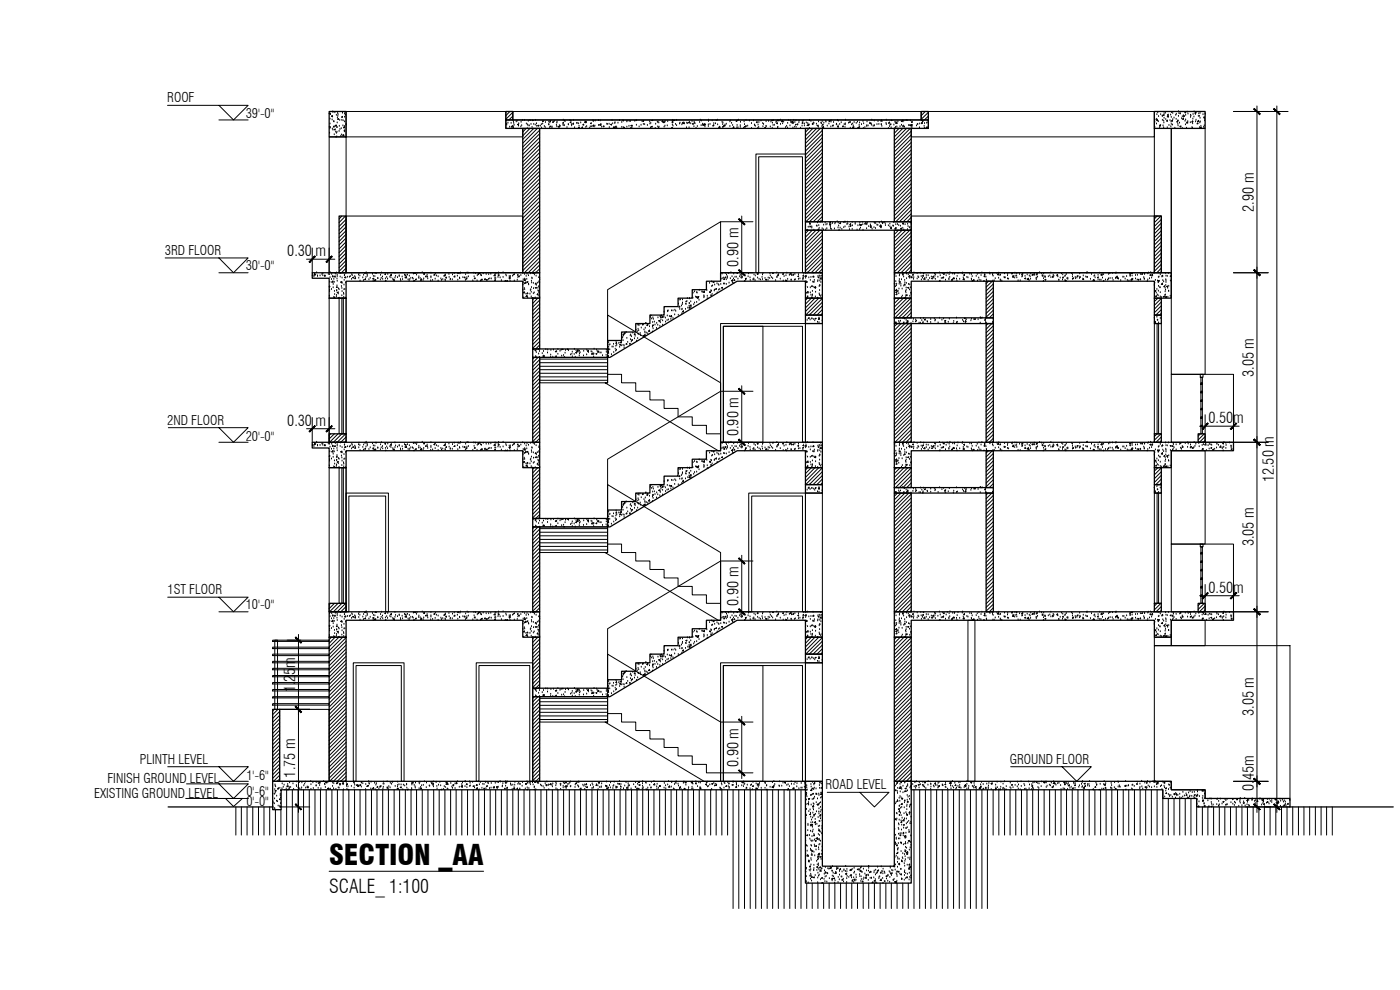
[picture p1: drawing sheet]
<svg xmlns="http://www.w3.org/2000/svg" width="420mm" height="297mm" viewBox="0 0 420 297" stroke-linecap="round" stroke-linejoin="round" font-family="sans-serif">
<defs><g id="words">
<text font-size="8.5" x="98.8" y="259.4">SECTION _AA</text>
<text font-size="5.7" x="98.8" y="267.8">SCALE_ 1:100</text>
<g font-size="4.6">
<text x="376.3" y="63.5" transform="rotate(-90 376.3 63.5)">2.90 m</text>
<text x="86.2" y="76.9">0.30 m</text>
<text x="221.7" y="80" transform="rotate(-90 221.7 80)">0.90 m</text>
<text x="376.3" y="113.1" transform="rotate(-90 376.3 113.1)">3.05 m</text>
<text x="86.2" y="127.7">0.30 m</text>
<text x="221.7" y="130.9" transform="rotate(-90 221.7 130.9)">0.90 m</text>
<text x="362.7" y="126.9">0.50m</text>
<text x="382.2" y="144.7" transform="rotate(-90 382.2 144.7)">12.50 m</text>
<text x="376.3" y="163.9" transform="rotate(-90 376.3 163.9)">3.05 m</text>
<text x="362.7" y="177.8">0.50m</text>
<text x="221.7" y="181.7" transform="rotate(-90 221.7 181.7)">0.90 m</text>
<text x="88.6" y="207.8" transform="rotate(-90 88.6 207.8)">1.25m</text>
<text x="376.3" y="214.8" transform="rotate(-90 376.3 214.8)">3.05 m</text>
<text x="88.6" y="233.3" transform="rotate(-90 88.6 233.3)">1.75 m</text>
<text x="221.7" y="230.1" transform="rotate(-90 221.7 230.1)">0.90 m</text>
<text x="376.3" y="237.3" transform="rotate(-90 376.3 237.3)">0.45m</text>
</g>
<g font-size="4">
<text x="50.2" y="30.7">ROOF</text>
<text x="73.8" y="35.4">39'-0&quot;</text>
<text x="49.5" y="76.6">3RD FLOOR</text>
<text x="73.8" y="81.1">30'-0&quot;</text>
<text x="50.2" y="127.4">2ND FLOOR</text>
<text x="73.8" y="132.3">20'-0&quot;</text>
<text x="50.3" y="178.3">1ST FLOOR</text>
<text x="73.8" y="182.7">10'-0&quot;</text>
<text x="42" y="229.2">PLINTH LEVEL</text>
<text x="74" y="234">1'-6&quot;</text>
<text x="303.1" y="229.2">GROUND FLOOR</text>
<text x="28.2" y="239.4">EXISTING GROUND LEVEL</text>
<text x="32.2" y="235">FINISH GROUND LEVEL</text>
<text x="74" y="238.7">0'-6&quot;</text>
<text x="247.8" y="236.8">ROAD LEVEL</text>
<text x="74" y="241.9">0'-0&quot;</text>
</g>
</g></defs>
<!-- layer: HATCH -->
<g fill="none" stroke="#000" stroke-width=".3">
<path d="M98.8 34h.3l-.1 .2zM98.8 38.1h.1M98.9 40h.1M99 38.6h.1M99 35.7h.1M99 37.2h.1M99.1 34.3h.1M99.2 38.3h.1M99.2 34.3h.1M99.7 36h.1M99.7 34.7v.2h-.2zM99.7 38.7h.1"/>
<path d="M99.8 35.1h.1M99.9 33.6h.1M99.9 33.7h.1M99.9 39h.1M100.1 36.5h.1M100.2 36.6h.1M100.2 37.8l.1 .3h-.2zM100.3 38.8l.3-.1-.1 .3zM100.5 33.8h.1M100.6 37.8l.3-.3v.3zM100.8 39.6h.1M100.9 34.6h.1"/>
<path d="M100.9 40h.1M101.1 38.3h.1M101.1 39.7h.1M101.2 36.9h.1M101.3 35.4h.1M101.3 34h.1M101.3 35.7l.3-.1-.1 .3zM101.4 34.9h.1M101.5 34.4h.1M101.8 39.4h.1M101.8 37.9h.1M102 36.1h.1"/>
<path d="M102 38.8h.1M102.4 38.6h.1M102.6 36.1h.1M102.7 34.9l.1 .3h-.3zM102.8 34h.1M102.9 37.8h.1M103 36.2h.1M103.3 39.4h.1M103.3 38.1l.1 .2h-.3zM103.4 38h.1M103.4 38.3h.1M103.4 35.2h.1"/>
<path d="M103.4 36.6h.1M103.4 39.2h.1M103.4 34.2h.1M103.4 39.5h.1M103.5 33.7h.1M103.7 34.5h.1M103.9 37.5h.1M151.9 33.5l-.1 .1M152.1 37.3h.1M152.1 37.5h.1M152.4 36.9h.1M153 38.1h.1"/>
<path d="M153 33.5l-1.2 1.2M153.4 37h.1M153.4 38.1h.4v-.4l-.3 .4M153.9 33.7l-2.1 2.1M153.9 34.8l-1.2 1.2M153.9 35.9l-.1 .1M154 38h.1M154.1 38.4h.1M154.1 36.5h.1M154.2 37h.1M154.3 37.6h.1M154.9 36.6h.1"/>
<path d="M155.2 36.4h.1M155.3 37.3h.3v.2zM155.6 37.8h.1M155.7 37.1h.1M156.3 38.1h.1M156.4 36.7h.1M156.6 37.7h.1M156.8 36.1h.1M157.4 36.1h.1M157.9 38.5l-1 1.1M158 37.2h.1M158.2 38.5h.1"/>
<path d="M158.3 37.5h.1M158.5 37.8h.1M158.5 36.4h.1M158.9 37.8h.1M158.9 36h.3M159 38.5l-2.1 2.3M159.4 37.3h.1M159.7 38.2h.1M159.9 36l-.2 .2h.3l-.1-.2M160.2 37.3h.1M160.2 38.5l-3.3 3.3M160.6 37.5h.1"/>
<path d="M160.7 36.1h.1M161 37.1h.1M161.1 37.9h.1M161.3 38.5l-4.4 4.5M161.4 37.7l.3-.1-.1 .2zM162 39l-5.1 5.1M162.2 37.8h.1M162.5 37.4h.1M162.5 38.4h.1M162.9 37.2h.1M163 36.2v.2h-.2zM163.4 38h.1"/>
<path d="M163.6 38.3h.1M163.7 36.8h.1M164.6 37.4h.1M164.7 36.6h.1M164.8 37.5h.1M165 38.3h.1M165 36.9h.1M165 36.3l.3-.1-.1 .3zM165.2 38.1h.1M165.7 38.1h.1M165.7 38.3h.1M166 36.4l.1 .3h-.3z"/>
<path d="M166.3 36.4h.1M167 37.6h.1M167.1 38h.1M167.1 36.9h.1M167.2 36.6h.1M167.5 38l.3-.1-.1 .2zM167.9 37.7h.1M167.9 38.1h.1M168.1 37.9h.1M169 37.6h.1M169 36.1h.1M169.1 36.7v.2h-.2z"/>
<path d="M169.3 37.7h.1M169.4 36.3h.1M169.6 36.5h.1M170.2 38.3h.1M170.5 37.4h.1M170.6 37.5h.1M171 36h.3M171.1 36.7l.3-.1-.1 .2zM171.5 37.4h.1M171.6 37.8h.1M172.1 36.1h.1M172.1 36.9v.4l-.2-.1z"/>
<path d="M172.4 38.3h.1M173.1 37h.1M173.2 37h.1M173.6 38.5h.1M173.6 38.3h.3l-.1 .2zM173.7 37.1h.1M173.8 37.9h.1M174.3 36.9h.1M174.7 38.5h.1M174.8 38.3h.1M174.9 37.5l.3-.2v.2zM175.6 36.6h.1"/>
<path d="M175.8 36.8h.1M175.8 38.2h.1M175.8 36.4l.1 .4h-.4zM175.9 36.7h.1M176.1 38h.1M177 38.5h.1M177.1 38.1h.1M177.2 37l.3-.1-.1 .2zM177.5 38h.1M178 38h.1M178 36.2h.1M178 36.5h.1"/>
<path d="M178.2 37.5v.3h-.2zM178.3 38.1h.1M178.5 37.8h.1M178.6 36.3h.1M179.6 36.2h.1M179.6 37.6h.1M180.1 36.2h.1M180.1 37.6h.1M180.3 37.1l.1 .4h-.4l.4-.4M180.6 38.1h.1M181.2 37.8l.1 .2h-.3zM182.1 37.3h.1"/>
<path d="M182.3 37.3h.1M182.8 37.3h.1M182.9 38.3h.1M183.2 37.3h.4l-.1 .2zM183.7 36.1h.1M183.9 37.1h.1M184.3 38v.3h-.2zM184.4 38.5h.1M184.5 37.1h.1M184.6 36.8h.1M184.9 37.8v.4l-.3-.1zM185.1 38.3h.1"/>
<path d="M185.5 36.9h.1M185.9 36.2h.1M186.6 36.8h.1M186.6 38.2h.1M186.9 36h.1M187 38.3h.1M187 36.4h.1M187.2 38.5l.1-.2 .1 .2M187.4 38.5h.1M188.1 36.6h.1M188.1 38.1h.1M188.2 36.3h.1"/>
<path d="M188.8 37.9h.1M188.8 36.4h.1M189.2 36.4h.1M189.3 37.7l.4-.1-.1 .2zM189.4 38.5h.1M189.7 38.5h.1M189.7 37.9h.1M190.5 36.4h.1M190.9 36.2h.1M191 36.2h.1M191 37.6h.1M191.8 38.1h.1"/>
<path d="M192.4 37.6h.1M192.7 36.5h.1M193 36.3l.2-.1-.1 .2zM193.1 37.3h.1M193.5 37.4h.1M194.3 37.6h.1M195 36.6h.1M195.1 37.2h.1M195.2 38.4h.1M195.3 37h.1M195.4 38l.3-.1v.2zM195.7 36l-.1 .2h.3v-.2"/>
<path d="M196.6 38.5h.1M196.8 37.3h.1M197.3 36.7h.1M197.4 38.1h.1M197.5 36.7h.1M197.7 38.4h.1M197.7 36.9h.1M197.8 38.1h.1M198.8 36.7h.1M198.9 36.2v.2h-.2zM199.1 36.6h.2l-.1 .2zM199.2 36.8h.1"/>
<path d="M199.3 38.1h.1M199.5 36.8h.1M199.6 37.8h.1M199.6 36.4h.1M200.3 37.8h.1M200.4 36.5h.1M201.5 38.3h.3v.2zM201.7 36.4h.1M201.8 37.5h.1M201.8 36.9h.1M201.8 36.1h.1M201.9 36.4l.1 .3h-.3z"/>
<path d="M202 37.8h.1M202.2 36l-.1 .1 .4 .1-.1-.2M202.7 37.3h.1M203.1 36.1h.1M203.1 37.7h.1M203.9 37.2h.1M204.1 36.9h.1M204.6 37.5h.1M205 36.7v.3l-.2-.1zM205.1 37l.3-.1-.1 .2zM205.2 36.9h.1M206 38.3h.1"/>
<path d="M206.1 36.9h.1M206.3 37.1h.1M206.6 36.8l.3-.3 .1 .4zM206.8 38.3h.1M207.3 37.1h.1M207.7 36.4h.1M208 37l.1 .3-.3-.1zM208.3 38h.1M208.3 36.6h.1M208.4 37h.1M208.6 37.1h.1M208.9 38.5h.1"/>
<path d="M209.3 38h.1M210 36.8h.1M210.2 36.1h.1M210.4 37.7h.1M210.5 36.3h.1M210.9 37.3h.1M211.1 37.3v.2h-.2zM211.2 37.3l.3-.1-.1 .3zM211.5 37.2l-.4 .3M211.5 37.2v.4l-.4-.1M211.6 38.1h.1M211.8 37.5h.1"/>
<path d="M212.6 37.5h.1M212.6 38h.1M212.6 36.1h.1M212.6 36.4h.1M213.1 37.3h.1M213.7 36.2h.1M214.1 37.5l.1 .3h-.3zM214.2 37.7h.1M214.2 37.1h.1M214.7 37.1h.1M214.9 36h.1M215.3 36.1h.1"/>
<path d="M215.4 37.5h.1M216 37.9l.1 .4-.4-.1zM216.7 36.7h.1M216.9 38.3h.1M216.9 37.4h.1M217 36.9h.1M217.1 37.8l.1 .2h-.2zM217.3 37.7l.3-.1-.1 .2zM217.6 37.5h.1M218 37.3h.1M219.1 36.6h.1M219.1 38h.1"/>
<path d="M219.2 36.2h.1M219.6 37h.1M219.9 37.6h.1M220.2 38l.1 .3h-.3zM220.9 36.3l.2-.1v.2zM221.1 38.3h.1M221.2 37.6h.1M221.3 36.2h.1M221.5 38.3h.1M221.7 36.1h.1M222.2 38.2h.1M222.2 37.7h.1"/>
<path d="M222.2 36.7h.1M223.1 38.5l.1-.2v.2M223.3 36.6h.1M223.4 38l.3-.1-.1 .2zM223.4 37.4h.1M223.8 38h.1M223.9 36.1h.1M223.9 38h.1M224.4 37.8h.1M224.9 36.3h.1M225.5 37.1h.1M225.5 38.5h.1"/>
<path d="M226.2 36.2h.1M226.4 37.5h.1M226.5 37.6h.1M226.7 37.9h.1M227 36.6h.2v.2zM227.4 38.5h.1M227.5 37.5h.1M227.7 38.2h.1M227.8 36.8h.1M228.4 36.3h.1M228.9 37.1h.1M229 38h.1"/>
<path d="M229.2 37.3h.1M229.5 38.3l.3-.1-.1 .3zM229.9 36.5h.1M229.9 37.9h.1M229.9 38h.1M230.7 36.4h.1M231.2 38.1h.1M231.4 36.6h.1M231.7 36l-.1 .2h.2v-.2M231.8 38.5h.1M231.8 36.9h.1M232 37.6h.1"/>
<path d="M232.1 36.2h.1M232.4 37.6h.1M232.9 36.8h.1M233 36.5h.1M233.1 37l.2-.1v.2zM233.3 38.3h.1M233.4 36l-.2 .2M233.5 38.2h.1M233.5 36l.1 .2h-.4M233.8 36.2h.1M234.2 37.3h.1M234.3 36.1h.1"/>
<path d="M234.5 36.6h.1M234.8 36.2l.1 .2h-.3zM234.9 37.1h.1M235.2 36.6h.1M235.8 38.3h.1M236.1 37.9h.1M236.3 38.4h.1M236.4 37h.1M236.6 36.1h.1M237.1 37.8h.1M237.2 36.2h.1M237.3 36.8h.1"/>
<path d="M237.5 36.7h.1M237.8 36.4l.1 .3h-.2zM238 38.4h.1M238 36.6l.1 .3h-.4zM238.2 36.1h.1M238.5 38.1h.1M238.5 36.8h.1M238.7 37.6h.1M238.9 36.2h.1M238.9 38.2h.1M239.1 37.3l.3-.1v.3zM239.8 36.8h.1"/>
<path d="M239.8 36.3h.1M240.3 38.5h.1M240.7 37.8h.1M240.8 36.4h.1M240.9 36.7l.1 .3-.3-.1zM241.1 36.3h.1M241.4 37.2h.1M241.4 37.8h.1M241.7 38.5v.1M242 36.9h.1M242.2 37.6l.4-.3v.4zM242.4 37.1h.1"/>
<path d="M242.8 36l.1 .1M242.8 38.5l-1.1 1.2M242.9 37.5h.1M242.9 36.1h.1M242.9 38.5h.1M242.9 36v.1M243.4 36.4h.1M243.9 37.4h.1M243.9 37l.1 .3-.2-.1zM243.9 38.5l-2.2 2.3M244.1 36.9h.1M244.3 37h.1"/>
<path d="M245 37.3h.1M245.1 38.5l-3.4 3.5M245.2 37.6h.3v.2zM245.6 38.1h.1M245.7 36.6h.1M246.2 38.5l-4.5 4.5M246.4 36.9h.1M246.5 37.1h.1M246.7 38h.1M246.7 36.5h.1M246.7 37.5l.3-.2v.2zM246.8 39.1l-5.1 5.1"/>
<path d="M247.1 38l.1 .4-.4-.1zM247.2 38.3h.1M247.2 36.9h.1M247.8 36.4h.1M247.9 36.6h.1M248.3 37.8h.1M248.8 37.2h.1M248.8 36.5h.1M248.8 36.3l.3-.1-.1 .2zM249.3 38.1h.1M249.4 36.6h.1M249.4 36.2h.1"/>
<path d="M250 37.5v.3h-.2zM250.2 36.8h.1M251 37.5h.1M251.1 37.3h.1M251.3 36.1h.1M251.3 38l.3-.1v.2zM251.5 37.8h.1M251.6 36.4h.1M252 37.3h.1M252.5 36.8h.1M253 37.8l.1 .2h-.3zM253.3 37.4h.1"/>
<path d="M253.6 38.2h.1M253.7 37.5h.1M253.7 37.1h.1M253.7 36.1h.1M254.7 36.9h.1M254.9 36.6l.3-.1-.1 .3zM255.2 38.5h.1M255.6 37.5h.1M255.9 37.2h.1M256.1 37.8h.1M256.1 38v.3h-.2zM256.3 38.3h.1"/>
<path d="M256.3 36.8h.1M257 37h.1M257.3 36.6h.1M257.4 38.3l.3-.1v.3zM257.9 38.1h.1M257.9 37.6h.1M258 36.9h.1M258 38.3h.1M258.6 37.4h.1M259 36.4h.1M259 38.5l.1-.2 .1 .2M259.2 37.1h.1"/>
<path d="M259.6 38.3h.1M260.1 38h.1M260.1 37.7h.1M260.2 36.6h.1M260.5 37.8h.1M261 36.9h.1M261 37l.3-.1-.1 .2zM261.5 37.2h.1M261.6 37.6h.1M261.7 36.1h.1M262 37.9h.1M262.4 36.3h.1"/>
<path d="M262.4 37.7h.1M263.2 37.4h.1M263.5 36.5h.1M263.8 37.3h.1M264.5 37.4h.1M264.5 37.5h.1M264.6 36l-.3 .3 .4 .1-.1-.4M264.6 37.9h.1M265.9 37h.1M266 37.4h.1M266 36.1h.1M266.6 38.5h.1"/>
<path d="M266.7 37.1h.1M266.9 36.9h.1M266.9 38h.1M267 37h.1M267.1 37.3l.3-.1-.1 .3zM267.4 38.3h.1M267.6 36l-.2 .2h.3v-.2M268.3 37.5h.1M268.6 36.7h.1M268.6 38.5h.1M268.7 38.5l-.3 .3M268.8 38.2h.1"/>
<path d="M268.8 36.8h.1M269.2 38.1h.1M269.2 36.6v.5l-.4-.1zM269.5 36.6h.1M269.8 38.5l-1.4 1.5M270.1 38h.1M270.6 37.6h.1M270.7 36.2v.2h-.2zM270.7 36h.2M270.9 38h.1M270.9 38.5l-2.5 2.6M271 36.6h.1"/>
<path d="M271.1 38.1h.1M271.2 37.8h.1M271.3 36.3h.1M271.4 38.1h.1M271.9 36.2h.1M272.1 38.5l-3.7 3.7M272.3 36.2h.1M272.8 37.6h.1M272.8 37.7h.1M273.2 37.6h.1M273.2 37.6l.3-.1-.1 .3zM273.2 38.5l-4.8 4.9"/>
<path d="M273.2 36.2h.1M273.5 39.4l-5.1 5M273.5 37.6h.1M273.7 38.3h.1M273.7 36.4l.1 .3h-.3zM273.7 37.3v.5l-.4-.1zM275.1 37.8h.1M275.3 37.3h.1M275.4 37.3h.1M275.9 38.3h.1M276 37.2h.1M276.5 37.1h.1"/>
<path d="M276.6 33.5l-.1 .1M276.8 36.3l.2-.1v.2zM276.8 36.7v.3l-.2-.1zM277.3 37.9h.1M277.4 38.5h.1M277.5 37.1h.1M277.7 33.5l-1.2 1.2M278.1 36.9h.1M278.2 38.5h.1M278.2 38l-.3 .4 .4 .1-.1-.4M278.5 36.8h.1M278.6 33.7l-2.1 2.1"/>
<path d="M278.6 34.8l-1.2 1.2M278.6 35.9l-.1 .1M346.5 38.2h.1M346.6 36.7h.1M346.6 38.2h.1M346.6 36h.1M347.1 37.2h.1M347.1 35.8h.1M347.2 34.4h.1M347.3 35.8v.3h-.2zM347.4 36.3h.1M347.5 33.8h.1"/>
<path d="M347.6 36.5h.1M347.7 35h.1M348 37.6l.3-.1-.1 .2zM348 38.3h.1M348.1 38h.1M348.3 34.4h.1M348.8 34.8h.1M348.8 36.1h.1M348.8 34.9h.1M349 37.8h.1M349 34.5l.4-.1-.1 .3zM349.2 38.3h.1"/>
<path d="M349.2 36.3h.1M349.3 36.9h.1M349.4 34.1h.1M349.4 35.5h.1M349.7 34h.1M349.9 35.9h.1M350.3 38.3h.1M350.3 36.1l.1 .3-.3-.1zM350.3 35l.3-.3 .1 .4zM350.4 34.7h.1M350.6 34.5h.1M350.8 37.6h.1"/>
<path d="M351.1 36.2h.1M351.3 34.5h.1M351.4 38h.1M351.5 36.6h.1M351.5 35.2h.1M351.5 37.3h.1M351.6 33.8h.1M351.6 36.2l.3-.1-.1 .3zM351.9 37.5h.1M352 35.9h.1M352 34h.1M352.3 35.4h.1"/>
<path d="M352.6 38.5h.1M352.8 34.6h.1M353 35.8h.1M353 34.3h.1M353.2 36.6l.2-.2v.2zM353.4 36.3h.1M353.5 37.3h.1M353.5 37.8h.1M353.6 36.3h.1M353.7 33.5h.1M353.7 34.9h.1M353.8 34.1h.1"/>
<path d="M354 36.9h.1M354.1 34.1h.1M354.1 37.9l.3-.1-.1 .3zM354.2 34.1h.1M354.6 35.6h.1M354.8 38.5h.1M354.8 35h.1M354.8 35.7l.4 .1v-.4l-.3 .3M355.1 34.7h.1M355.1 34.8l.4-.1-.1 .3zM355.6 36.4h.1M355.7 34h.1"/>
<path d="M355.8 37.5h.1M355.8 33.5l-.2 .1 .2 .1v-.2M355.8 34.6h.1M355.8 36h.1M356.1 38.5h.1M356.2 36.9h.1M356.3 33.6h.1M356.4 36.6l.1 .3h-.3zM356.5 36.5h.1M356.5 34.2h.1M357.2 36.8h.1M357.3 35.2h.1"/>
<path d="M357.3 34.6h.1M357.4 34.8h.1M357.7 36.6l.3-.2-.1 .3zM357.7 38.3h.1M357.9 38.5h.1M357.9 37.1h.1M357.9 36.5h.1M358 35.7h.1M358.1 34.3h.1M358.3 35.1h.1M358.4 33.6h.1M358.8 34.3h.1"/>
<path d="M358.8 33.5l.1 .1 .1-.1M358.8 36.6h.1M358.9 33.7v.3h-.3zM358.9 36.1h.1M359.4 36.4l.3-.3 .1 .4zM359.5 36.9v.2h-.2zM359.6 34.9h.1M359.8 34.1h.1M360 34.9h.1M360 38.3h.1M360.1 36.9h.1M360.2 34h.1"/>
<path d="M360.2 35.5h.1M360.2 36.6h.1M360.2 38.3l.3-.2-.1 .3zM360.4 37.9h.1M361 34.4h.1M361.2 38.2h.1M361.2 35.2l.3-.1v.3zM361.4 37.8h.1M361.4 35.7h.1M361.5 36.2h.1M361.7 34.2h.1M361.7 34.1v.1"/>
<path d="M100.3 40.4h.1M100.9 41l-.1 .1M100.9 41v.1M101.1 41.1h.1M102.3 40.9h.1M102.5 40.5h.1M102.8 40.6l.3-.2-.1 .3zM103.2 40.8h.1M162 50.3l-5.1 5.1M162 40.1l-5.1 5.1M162 41.3l-5.1 5M162 42.4l-5.1 5.1"/>
<path d="M162 43.5l-5.1 5.1M162 44.6l-5.1 5.1M162 45.8l-5.1 5M162 46.9l-5.1 5.1M162 48l-5.1 5.1M162 49.1l-5.1 5.1M162 51.4l-5.1 5M162 52.5l-5.1 5.1M162 53.6l-5.1 5.1M162 54.7l-5.1 5.2M162 55.9l-5.1 5M162 57l-5.1 5.1"/>
<path d="M162 58.2l-5.1 5M162 59.2l-5.1 5.1M246.8 45.8l-5.1 5.1M246.8 51.5l-5.1 5.1M246.8 54.8l-5.1 5.1M246.8 53.7l-5.1 5.1M246.8 40.2l-5.1 5.1M246.8 41.3l-5.1 5.2M246.8 42.5l-5.1 5M246.8 43.6l-5.1 5.1M246.8 44.8l-5.1 5M246.8 47l-5.1 5.1"/>
<path d="M246.8 48.1l-5.1 5.1M246.8 49.2l-5.1 5.1M246.8 50.3l-5.1 5.1M246.8 52.6l-5.1 5.1M246.8 56l-5.1 5.1M246.8 57.1l-5.1 5.1M246.8 58.2l-5.1 5.1M246.8 59.4l-5.1 5M273.5 57.4l-5.1 5.1M273.5 45l-5.1 5.1M273.5 49.5l-5.1 5.1M273.5 50.6l-5.1 5.1"/>
<path d="M273.5 52.9l-5.1 5.1M273.5 58.5l-5.1 5M273.5 41.6l-5.1 5.1M273.5 47.2l-5.1 5.1M273.5 48.4l-5.1 5.1M273.5 40.5l-5.1 5.1M273.5 42.7l-5.1 5.1M273.5 43.9l-5.1 5M273.5 46.1l-5.1 5.1M273.5 51.7l-5.1 5.1M273.5 54l-5.1 5.1M273.5 55.1l-5.1 5.1"/>
<path d="M273.5 56.2l-5.1 5.1M273.5 59.6l-5.1 5.1M102.6 64.8l-.8 .9M103.7 64.8l-1.9 2M103.9 65.8l-2.1 2.1M103.9 66.9l-2.1 2.2M103.9 68.1l-2.1 2.1M103.9 69.2l-2.1 2.1M103.9 70.3l-2.1 2.1M103.9 71.4l-2.1 2.1M103.9 72.6l-2.1 2.1M103.9 73.6l-2.1 2.2"/>
<path d="M103.9 74.8l-2.1 2.1M103.9 75.9l-2.1 2.1M103.9 77.1l-2.1 2.1M103.9 78.2l-2.1 2.1M103.9 79.3l-2.1 2.1M162 63.7l-5.1 5.1M162 60.4l-5.1 5.1M162 61.5l-5.1 5.1M162 62.6l-5.1 5.1M162 64.9l-5.1 5.1M162 66l-5.1 5.1M162 67.1l-5.1 5.1"/>
<path d="M162 68.2l-5.1 5.1M162 69.4l-5.1 5.1M162 70.5l-5.1 5.1M162 71.6l-5.1 5.1M162 72.8l-5.1 5M162 73.8l-5.1 5.2M162 75l-5.1 5.1M162 76.1l-5.1 5.1M162 77.3l-4.6 4.5M162 78.3l-3.5 3.5M162 79.5l-2.4 2.3M242 69.1l.3-.3v.3"/>
<path d="M242.5 68.2h.1M242.7 69.1l-1 .9M242.9 66.7h.1M242.9 68.1h.1M242.9 67.1l.3-.1-.1 .3zM243.1 66.7h.1M243.2 68.1h.1M243.6 68.1h.1M243.6 68.4h.1M243.8 69.1l-2.1 2.1M244.3 69.1h.1M244.9 69.1l-3.2 3.2"/>
<path d="M245 67.8h.1M245.2 67.9h.1M245.3 66.9h.1M245.5 68.8l.2-.1v.3zM245.7 67.7h.1M245.9 68.5h.1M246 69.1l-4.3 4.3M246.1 66.5h.1M246.2 66.5h.1M246.7 68.6h.1M246.8 76.2l-5.1 5.1M246.8 77.3l-4.5 4.5"/>
<path d="M246.8 70.6l-5.1 5.1M246.8 60.4l-5.1 5.2M246.8 61.6l-4.9 4.9M246.8 62.7l-3.9 3.8M246.8 63.9l-2.7 2.6M246.8 64.9l-1.6 1.6M246.8 66.1l-.5 .4M246.8 69.5l-5.1 5M246.8 71.7l-5.1 5.1M246.8 72.8l-5.1 5.1M246.8 74l-5.1 5M246.8 75.1l-5.1 5.1"/>
<path d="M246.8 78.5l-3.4 3.3M246.8 79.6l-2.2 2.2M247.1 68.9h.1M247.2 67.5h.1M247.6 66.9h.1M247.8 69h.1M247.9 67.5h.1M248.1 68.6h.1M248.2 67.3h.1M249 67.4h.1M249 67.5l.3-.1-.1 .2zM249.2 68.2h.1"/>
<path d="M249.3 68.6h.1M249.3 66.8h-.3l.2-.3v.4M249.3 67.2h.1M249.5 68.8h.1M249.9 67h.1M250.4 68.7h.1M250.5 67.2h.1M250.7 66.9h.1M251.2 66.5h.1M251.5 68.4h.1M251.6 66.9h.1M251.7 67.8h.1"/>
<path d="M251.8 69.1h.1M252 67l.3-.1v.2zM252.1 68.4h.1M252.1 67.1h.1M252.6 68.8h.1M253.2 66.8h.1M253.2 68.3h.1M253.5 66.7h.1M253.6 68.1h.1M253.7 66.7h.1M254.2 67.4h.1M254.3 66.7h.1"/>
<path d="M254.4 67.2h.1M254.8 68.1h.1M254.9 68.9h.1M255.1 67.8l.3-.1-.1 .2zM255.2 67.1l.1 .3h-.2l.2-.3M255.8 66.7h.1M255.8 68.8h.1M255.8 67.7h.1M256.6 67.3h.1M256.6 66.9h.1M257.2 69h.1M257.5 67.7h.1"/>
<path d="M258 67.5h.1M258 68.9h.1M258 66.9h.1M258.2 68.4h.1M258.3 67.4l.1 .2h-.3zM258.6 67.6h.1M258.8 66.5h.1M258.9 67.4h.1M259 69.1h.1M259.8 66.8l.1 .4h-.4zM260.1 68.6h.1M260.1 67.2h.1"/>
<path d="M260.1 67.4h.1M260.3 66.9h.1M260.7 68h.1M261.2 67.5h.1M261.2 68.1h.3l-.1 .2zM261.3 67.6l.1 .3h-.2zM261.7 68.8h.1M262.3 68.3h.1M262.4 66.9h.1M262.6 67h.1M262.7 68.6h.1M262.8 67h.1"/>
<path d="M263.2 67.5h.1M263.4 67.6h.1M263.9 66.9h.1M264.3 67.5l.1 .4h-.4zM264.4 68.4h.1M264.4 67.9l.1 .2h-.3zM264.5 68h.1M264.5 66.6h.1M264.8 66.8l.2-.1v.2zM264.8 67.1h.1M265.5 66.7h.1M265.7 67.2h.1"/>
<path d="M265.7 67.7h.1M266.6 67.7h.1M267.1 68.1h.1M267.1 67.2h.1M267.3 68.5l.3-.1-.1 .2zM267.4 68.1l.1 .3h-.2zM267.9 67.8h.1M268.1 67.9h.1M268.1 66.7h.1M268.5 69.1l-.1 .1M268.8 68.8h.1M268.8 67.4h.1"/>
<path d="M268.9 68.2v.4h-.3zM269.3 67.4h.1M269.7 69.1l-1.3 1.2M269.7 67.7h.1M270.2 67.9h.1M270.4 68.8h.1M270.5 68.4l.1 .3-.3-.1zM270.7 69.1l-2.3 2.3M270.9 68.5h.1M271 67.1h.1M271.1 67.2l-.2-.1 .2-.1v.3M271.3 69h.1"/>
<path d="M271.6 67.4h.1M271.9 69.1l-3.5 3.5M272.3 68.9h.1M272.4 67.3h.1M272.5 68h.1M272.9 68.4h.1M273 69.1l-4.6 4.6M273.1 68.2h.1M273.2 66.9h.1M273.2 69.1h.2M273.5 67.2h.1M273.5 64.1l-2.4 2.4"/>
<path d="M273.5 76.5l-5.1 5.1M273.5 66.3l-.2 .2M273.5 60.8l-5.1 5M273.5 69.7l-5.1 5.1M273.5 70.9l-5.1 5M273.5 72l-5.1 5.1M273.5 61.8l-4.7 4.7M273.5 63l-3.6 3.5M273.5 65.2l-1.3 1.3M273.5 73.1l-5.1 5.1M273.5 74.2l-5.1 5.1M273.5 75.4l-5.1 5"/>
<path d="M273.5 77.6l-4.2 4.2M273.5 78.7l-3.1 3.1M273.5 79.9l-1.9 1.9M273.5 68.9h.1M347.3 64.8l-.9 .9M348.4 64.8l-2 2M348.5 72.6l-2.1 2.1M348.5 65.8l-2.1 2.1M348.5 66.9l-2.1 2.2M348.5 68.1l-2.1 2.1M348.5 69.2l-2.1 2.1M348.5 70.3l-2.1 2.1"/>
<path d="M348.5 71.4l-2.1 2.1M348.5 73.6l-2.1 2.2M348.5 74.8l-2.1 2.1M348.5 75.9l-2.1 2.1M348.5 77.1l-2.1 2.1M348.5 78.2l-2.1 2.1M348.5 79.3l-2.1 2.1M93.7 82.6l.2-.1-.2 .2M94.2 83h.1M94.4 82.2h.1M94.5 82.3v.2h-.2zM94.7 82.5h.1"/>
<path d="M95 81.8h.1M95.3 82.9h.1M95.3 82.8h.1M96.1 82.8h.1M96.6 82.3h.1M96.9 82.2h.1M96.9 82.7h.1M97.5 82.9h.1M97.5 82.5l.1 .3h-.3zM98.5 82.3h.1M98.8 86l.2-.1-.2 .2M98.8 88.9h.1"/>
<path d="M98.9 86.1h.1M98.9 87.5h.1M98.9 87h.1M98.9 82.4h.1M99 84.7h.1M99 83.3h.1M99.1 81.8h.1M99.5 83.9h.1M99.5 86.9h.1M99.5 82.3h.1M99.5 84.6l.4-.3v.4zM99.7 82.9h.3l-.1 .2z"/>
<path d="M99.8 83h.1M100 85.3h.1M100 86.3h.1M100.2 83.8h.1M100.2 89.2h.1M100.2 89.5l.2-.4 .1 .4M100.3 84.7h.1M100.4 87.4h.1M100.4 88.4h.1M100.6 82.8v.3l-.2-.1zM100.6 82.2h.1M100.9 89.1h.1"/>
<path d="M101 88.6h.1M101 81.9h.1M101 87.3h.1M101.1 87.2h.1M101.1 85.8h.1M101.1 83.7h.1M101.1 86l.1 .3-.3-.1zM101.2 83h.1M101.2 84.4h.1M101.2 82.5h.1M101.2 87.7l.3-.1-.1 .3zM101.5 88.2h.1"/>
<path d="M101.6 86.7h.1M101.6 89.5l.2-.3v.3M101.8 86.9h.1M102.1 83.1h.1M102.2 82h.1M102.2 84.6h.3v.2zM102.5 86h.1M102.6 86.5h.1M102.6 84.8h.1M102.6 88.8h.1M102.7 85h.1M102.7 87.5h.1"/>
<path d="M102.7 83.4h.1M103.1 88h.1M103.2 88.3h.1M103.2 89.2h.1M103.2 85.5h.1M103.2 86.9h.1M103.3 84.1h.1M103.4 82.7h.1M103.4 82.6h.1M103.5 86.9h.1M103.6 83.1l.1 .3-.3-.1zM103.7 89.5h.1"/>
<path d="M103.7 84.9h.1M103.8 83.4h.1M103.9 89.4l-.2 .1M103.9 80.4l-1.4 1.4M103.9 81.5l-.3 .3M104.3 83.2h.1M104.9 83.2h.1M105.1 83h.1M105.5 83.8h.1M105.6 82.4h.1M105.7 82.7h.1M105.8 83.3l.3-.1-.1 .2z"/>
<path d="M106.5 83h.1M106.6 83.3h.1M106.7 83.4v.2h-.2zM107.6 82.5h.1M107.7 83.5h.1M107.7 82.1h.1M108 82.8h.1M108.1 84.3h.1M108.9 83.4h.1M109.1 84.2h.1M109.1 82.6h.1M109.4 81.9l.2-.1v.2z"/>
<path d="M109.7 83.6v.3h-.2zM109.8 83.2h.1M109.9 81.8h.1M110.1 82.2h.1M110.2 82.5h.1M110.2 82.9h.1M110.7 83.9h.1M111.1 83.5h.1M111.8 82.3h.1M111.9 83.6l.3-.1-.1 .2zM112 84.3h.1M112.1 82.9h.1"/>
<path d="M112.4 84.3h.1M112.5 83h.1M112.5 84.1l.3-.2v.2zM112.7 81.8h.2M113.4 83.6h.1M114.2 84h.1M114.2 82.6h.1M114.4 83.5h.1M114.5 81.9h.1M114.8 83.1h.1M114.9 83.8h.1M115.5 82.3l.2-.1v.2z"/>
<path d="M115.6 84.4l.2-.3v.3M115.7 83.7h.1M116.1 83.2h.1M116.3 83.7h.1M116.4 82.3h.1M117 83.2h.1M117.3 83.4h.1M117.5 82.3v.4l-.4-.1zM117.9 83.7h.1M118 83.9h.3l-.1 .2zM118.3 84.3h.1M118.5 82h.1"/>
<path d="M118.5 83.4h.1M118.7 82.9h.1M119.3 83.3h.1M119.8 82.7h.1M119.8 83h.1M120.2 83.9h.1M120.2 84.2h.1M120.7 83.1h.1M120.8 83.9h.1M121.4 82.5h.1M121.6 83.4h.1M121.6 82.6l.2-.1v.2z"/>
<path d="M121.6 83.3l.4-.3v.4h-.4M122.3 82.5h.1M122.5 83.9h.1M122.8 84.3h.1M122.9 82.9h.1M123 83.9h.1M123.3 83.5h.1M123.8 83.5h.1M124 83.7h.1M124.1 82.2h.1M124.2 84.4l.2-.2-.1 .2M124.2 81.8l-.1 .2h.3l-.1-.2"/>
<path d="M124.7 84.1h.1M124.7 82.1h.1M124.9 83.9h.1M125 82.5h.1M125.1 82h.1M125.6 83.5h.1M125.7 83h.1M126.1 83.6h.1M126.5 83.7v.4h-.3zM126.7 81.8h.1M127 84.1h.1M127.2 83.7h.1"/>
<path d="M127.2 82.2h.1M127.4 82v.3h-.2zM127.7 82.9l.2-.1v.3zM128.2 82.6h.1M128.3 83.2h.1M128.4 83.7h.1M129.3 84.3h.1M129.3 82h.1M129.3 83.4h.1M129.3 83h.1M129.8 84.1h.1M130.4 82.3l.1 .2h-.3z"/>
<path d="M130.6 83.7h.1M130.7 82.2h.1M131 82.8h.1M131.5 83h.1M131.5 84.3h.1M132.3 83.7h.1M132.5 84.1h.1M132.9 83.9h.1M133.5 82.5v.3h-.3zM133.6 84h.1M133.6 82.8h.1M133.6 84.2h.1"/>
<path d="M133.6 82.5h.1M133.8 83.3l.2-.1v.2zM134.7 82.3h.1M134.8 83.2h.1M135.1 83.9h.1M135.2 83.8h.1M135.7 83.9h.1M135.8 82.5h.1M136.3 82.1h.1M136.5 82.8v.3l-.3-.1zM137.3 82.9h.1M137.3 81.9l.3-.1-.1 .2z"/>
<path d="M137.4 84.1h.1M137.9 83.4h.1M138 83.6h.1M138 82.2h.1M138.2 81.9h.1M138.9 83.3h.1M139.3 83.3l.2-.2 .1 .3zM139.7 84.1h.1M139.7 82.4h.1M139.9 83.6l.2-.1v.2zM140.1 83.3h.1M140.2 81.9h.1"/>
<path d="M140.5 82h.1M140.6 83h.1M141.9 84.3h.1M142.2 82h.1M142.3 83h.1M142.5 83.4l.1 .2h-.3zM142.7 82.1h.1M143.2 84.3h.1M143.2 82.7h.1M143.4 82.2h.3l-.1 .2zM143.9 81.8l-.2 .2 .4 .1v-.3M144.2 84.3h.1"/>
<path d="M144.3 82.6h.1M144.4 84.1h.1M144.5 82.7h.1M144.5 84.1h.1M144.8 84.1h.1M145 82.2h.1M145.6 83.6v.3h-.2zM145.9 82.3h.1M145.9 83.9h.3v.2zM146.6 83.8h.1M146.7 82.4h.1M147 83.7h.1"/>
<path d="M147.3 82.3h.1M147.4 83.7h.1M148.5 83.6h.1M148.6 82h.1M148.6 82.3v.5l-.3-.1zM148.6 83.9l.1 .2h-.3zM148.8 83.6h.1M148.8 82.2h.1M149.5 83.2h.1M149.5 82.3h.1M149.5 82.6l.3-.1-.1 .2zM149.6 81.9h.1"/>
<path d="M150.1 83.4h.1M150.5 84.2h.1M151 81.8h.1M151 83.2h.1M151.5 84.4l.2-.3v.3M151.8 82.5h.1M151.9 82.8h.1M152.1 84.4l.2-.2v.2M152.8 83h.1M153 83.7h.1M153.1 84.3h.1M153.1 83v.5l-.3-.1z"/>
<path d="M153.1 82.9h.1M153.8 82.9h.1M154.1 82.5h.1M154.3 84.3h.1M154.4 82.4h.1M155.2 84.1h.1M155.3 82.7h.1M155.4 83.3h.1M155.5 82.7h.1M155.6 82.9l.3-.1-.1 .2zM156.3 82.7h.1M156.9 82h.1"/>
<path d="M157 85.5h.1M157 87h.1M157 83.9h.1M157 84.8h.1M157.1 87.7l.3-.1-.1 .3zM157.2 89.4h.1M157.3 88h.1M157.3 86.5h.1M157.4 85.1h.1M157.5 82.3h.1M157.5 83.7h.1M157.5 86.9h.1"/>
<path d="M157.6 83.7v.5l-.3-.1zM157.8 84.9h.1M157.8 84.7v.2h-.2zM157.8 88.3h.1M157.9 82.9h.1M158.1 83.8h.1M158.1 84.6l.3-.1-.1 .3zM158.2 82.3h.1M158.2 88.6l-.4 .3 .4 .1v-.4M158.3 89.3h.1M158.3 87.9l.1 .2h-.2zM158.6 85.3h.1"/>
<path d="M158.6 82.7h.1M158.7 85.5h.1M159 88.3h.1M159.2 82.2h.1M159.2 87.2h.1M159.3 86.9h.1M159.4 87.7h.1M159.4 89.1h.1M159.5 86.3h.1M159.5 84.4h.1M159.6 84.9h.1M159.6 83.4h.1"/>
<path d="M159.7 82h.1M159.7 83.6h.1M159.7 89.5h.2M160.1 88.1h.1M160.1 85h.1M160.1 86.6h.1M160.2 81.8l-.2 .2h.3v-.2M160.3 87.9h.1M160.3 89.5l-.4 .4M160.4 82.5h.1M160.6 89.4h.1M160.6 86.3l.4-.1-.1 .3z"/>
<path d="M160.8 81.9h.1M160.8 84.9l.1 .3h-.3zM160.9 82.9h.1M161 85.6h.1M161.2 86.5h.1M161.3 84.9h.1M161.4 88.1l.1 .3h-.3zM161.4 89.5l-1.5 1.5M161.5 87.2h.1M161.5 88.8h.1M161.6 87.4h.1M161.6 86h.1"/>
<path d="M161.7 84.6h.1M161.7 87.9h.1M161.7 83.2h.3l-.1 .2zM161.8 83.2h.1M161.8 86.5h.1M162 83.9h.1M162 89.3h.1M162 84.6l-.2 .2h.2M162 90l-2.1 2.1M162 91.2l-2.1 2.1M162 92.3l-2.1 2.1M162 93.4l-2.1 2.1"/>
<path d="M162 94.5l-2.1 2.1M162 95.6l-2.1 2.2M162 96.8l-2.1 2.1M162 97.9l-2.1 2.1M162 99l-2.1 2.1M162 80.6l-1.2 1.2M162 81.7l-.1 .1M187.5 99.8l.1 .3h-.3zM187.6 99.9h.1M187.9 99.7h.1M189.9 99.9h.1M190.8 98.9v.1"/>
<path d="M191.2 99.5h.1M191.4 97.5h.1M191.5 98.8h.1M191.6 97.3h.1M191.7 99.2h.1M191.7 97.7h.1M192.1 97.3h.1M192.4 98.4h.1M192.8 97.4l.2-.2v.3zM192.8 97.5h.1M193.3 99h.1M193.5 99.6h.1"/>
<path d="M193.6 99.9h.1M193.7 98.5h.1M193.7 97.1h.1M193.9 97.1h.1M194.1 99.9h.1M194.1 97.6l.3-.1v.2zM194.4 97.4h.1M194.4 97.3h.1M194.6 99.4l.3-.4 .1 .4zM194.9 98h.1M195.2 95.2h.1M195.2 94.5h.2"/>
<path d="M195.6 95.7h.1M195.8 98.2h.1M195.8 99.6h.1M195.9 96.8h.1M195.9 95.4h.1M196 98.7h.1M196 97.5l.1 .2h-.3zM196.1 95.8h.1M196.4 96.6h.1M196.6 97.5h.1M197 98.5h.1M197.1 97h.1"/>
<path d="M197.4 97.6h.1M197.5 95.4h.1M197.7 96.3l.3-.2-.1 .3zM198 97.9h.1M198.1 95h.1M198.1 96.4h.1M198.2 96.8h.1M198.2 95.3h.1M198.4 95.9h.1M198.5 94.5v.3h-.2zM198.5 95.2l.4 .1v-.4l-.3 .3M198.9 97.6h.1"/>
<path d="M198.9 96.3h.1M199.2 95.2h.1M199.3 93.6h.1M199.7 95.4h.1M199.7 96.6h.1M200.2 96.2h.1M200.3 94.8h.1M200.3 93.4h.1M200.4 93.5h.1M200.5 93.3h.1M200.6 96h.1M200.9 95h.1"/>
<path d="M201.3 94.9l.2-.2v.3zM201.3 95.8h.1M201.5 93.3h.1M201.5 94.8l.1 .2h-.3zM202 93.3h.1M202 95.6h.1M202.5 94.5h.1M202.5 93.1h.1M202.8 93.4h.1M203.6 94.6h.1M203.6 91.2h.1M203.8 90h.1"/>
<path d="M204 92.8h.1M204 91.9v.2h-.2zM204.2 90h.1M204.5 91.8h.1M204.6 94.2h.1M204.6 92.9h.1M204.7 92.8h.1M204.8 91.4h.1M204.8 90h.1M204.8 90.9h.1M204.8 93.5l.3-.1-.1 .2zM205.1 93.5h.1"/>
<path d="M205.7 92.8h.1M205.8 91.2h.1M205.8 90.4l.4-.1-.2 .2zM205.9 91.3h.1M206.3 89.6h.1M206.4 92.4h.1M206.8 91.9h.1M206.9 91h.1M206.9 92.5h.1M206.9 91.1h.1M206.9 89.6h.1M207.1 92.1v.3h-.3z"/>
<path d="M207.1 91.8l.3-.3v.4zM207.3 90.5h.1M207.4 92.6h.1M207.9 89.5h.1M208 87.9h.1M208.2 91.4h.1M208.4 90.9h.1M208.4 87.6h.1M208.8 89.1h.1M209 89.3h.1M209.1 90.7h.1M209.1 87.8h.1"/>
<path d="M209.1 89.3h.1M209.2 87.9h.1M209.4 89.1l.3-.2-.1 .3zM209.5 89.2v.3h-.2zM209.6 89.3h.1M209.8 90.1h.1M209.8 87.1h.1M210.7 87.6h.1M210.7 87.7h.1M211.1 87.7l.3-.3v.3zM211.2 89.3h.1M211.2 88.8h.1"/>
<path d="M211.3 89.1h.1M211.4 87.6h.1M212.1 87.2h.1M212.3 88.9h.1M212.3 89.6h.1M212.5 89.5l-.1 .1M213 85h.1M213 87.7l.3-.1-.1 .2zM213 87.7h.1M213.3 87.2h.1M213.3 88.8h.1M213.5 88.8h.1"/>
<path d="M213.5 87.4h.1M213.6 84.6h.1M213.6 86h.1M213.7 88.3h.1M213.8 85.8h.1M214 84.6l.3-.1-.1 .3zM214.4 87.3h.1M214.4 87h.1M214.5 85.5h.1M215 86.5v.3h-.3zM215.2 85.1h.1M215.2 87.9h.1"/>
<path d="M215.6 85.4h.1M215.7 87h.1M215.8 85.6h.1M216 86.9h.1M216.3 85.3h.1M216.5 86.3l.3-.1v.3zM216.6 83.7h.1M216.7 82.2h.1M217 83.6h.1M217.1 85.2h.1M217.2 83.4h.1M217.4 83.6l.1 .3h-.3z"/>
<path d="M217.5 85.2h.1M217.6 83.2l.2-.1v.3zM217.8 82h.1M218 83.9h.1M218 85.3h.1M218 82.5h.1M218.3 83.5h.1M218.3 83h.1M218.7 82.1h.1M218.8 84.9h.1M219.2 83.6h.1M219.4 81.8h.1"/>
<path d="M219.7 83h.1M219.8 84.8h.1M219.8 83.9l.1 .4h-.4l.4-.4M220.1 83.7h.1M220.2 82.2h.1M220.4 84.8l-.3 .2M220.5 83.9v.3l-.2-.1zM220.6 83.2h.1M221 83.2h.1M221.3 81.8l-.2 .1 .2 .1 .1-.2M221.5 83.7h.1M222 83h.1"/>
<path d="M222.2 82.6h.1M222.4 83.4h.1M222.4 81.9h.1M222.8 83.2h.1M223.4 84.4l.1-.2 .1 .2M223.6 82.8h.1M223.7 83.6l.2-.1v.2zM223.8 83.8h.1M223.8 84.1h.1M224.5 83h.1M224.6 82.2h.1M225.1 83.4h.1"/>
<path d="M225.1 84.1h.1M226 83.9h.1M226.2 84h.1M226.2 83.7h.1M226.3 82.5h.1M226.6 84.2h.1M226.7 82.8h.1M227.2 82.2l.3-.1-.1 .2zM227.4 82.3h.1M227.4 83.4h.1M227.8 83.8h.1M228.3 84h.1"/>
<path d="M228.7 83.2h.1M228.8 82.5h.1M228.8 83.9h.1M229 82.1h.1M229.6 83.6h.1M229.7 83.9l.3-.1v.3zM230.5 84.1h.1M230.5 83.4h.1M231 83.6h.1M231.1 82.2h.1M231.2 82.8h.1M231.6 83.3h.1"/>
<path d="M231.9 83.6h.1M232 81.8l-.2 .2h.3v-.2M232.8 84.2h.1M233.2 81.9h.1M233.2 83.3h.1M233.2 83.1h.1M233.3 82.5h.3l-.1 .2zM233.7 82.4h.1M234.2 83.7h.1M235.1 84.3h.1M235.1 82v.3h-.2zM235.3 83h.1"/>
<path d="M235.8 84.3h.1M235.8 84.3l.3-.2v.3zM235.9 82.7h.1M236.1 82h.1M236.4 83.8h.1M236.9 82.6h.1M237 82.2l.4 .1v-.4l-.3 .3M237.4 84.1h.1M237.5 84.1h.1M237.5 82.7h.1M238.1 82.3l.1 .2h-.3zM238.4 84.1h.1"/>
<path d="M238.5 82.3h.1M238.7 83.9h.1M239.4 82.9l.3-.1-.1 .2zM239.6 82.4h.1M239.6 83.8h.1M240.1 83.7h.1M240.9 83.6h.1M241 84h.1M241.2 83.6h.1M241.2 82.5v.4l-.2-.1zM241.2 82h.1M241.6 82.9l.3-.3 .1 .4h-.4"/>
<path d="M241.7 84.9h.1M241.7 86.3h.1M241.7 85.8v.2M241.8 83.5h.1M241.8 81.8h.1M241.9 82.1h.1M241.9 84.6h.1M241.9 84.6l.3-.1v.3zM242.1 88h.1M242.2 96.1h.1M242.3 81.9h.1M242.4 86.3h.1"/>
<path d="M242.4 88.9v.3h-.2zM242.4 89.5l-.7 .6M242.4 89h.1M242.5 87.4v.5l-.3-.1zM242.7 83.4h.1M242.8 95.3v.3h-.3zM243.1 94.5h.1M243.1 96h.1M243.2 86.3h.1M243.2 87.9h.1M243.2 84.1h.1M243.4 83.2h.1"/>
<path d="M243.4 88.6h.1M243.6 86h.1M243.6 89.3h.1M243.6 95.7h.1M243.7 95.7h.1M243.7 89.5l.1-.2-.4 .1-1.7 1.8M243.8 88.8h.1M243.8 87.4h.1M243.8 88.5h.1M243.9 86h.1M243.9 84.6h.1M244 83.2h.1"/>
<path d="M244 82h.1M244 83l.2-.1 .1 .2zM244.1 84.7h.1M244.2 95.9h.1M244.3 86.2h.1M244.3 84.7h.1M244.4 84.1h.1M244.5 86.3l.3-.1-.1 .3zM244.5 96.3h.1M244.6 95.6l.3-.1-.1 .2zM244.6 89.5l-2.9 2.9M244.6 86.3h.1"/>
<path d="M244.7 89.1h.1M244.8 87.7h.1M244.8 86v.3h-.2zM245.2 89.5l.2-.3v.3M245.3 96.7h.1M245.4 84.5h.1M245.5 83h.1M245.5 84.2h.1M245.5 83.2l.3-.1-.1 .3zM245.7 89.5l-4 4M245.8 95.4h.1M245.8 96.8h.1"/>
<path d="M245.8 95.7h.1M245.9 86h.1M245.9 82.8h.1M245.9 88.2h.1M245.9 95.7h.1M245.9 95.6v.2h-.3zM245.9 88.6h.1M246 87.2h.1M246 84.3h.1M246 85.8h.1M246 88.6h.1M246 85.6h.1"/>
<path d="M246.1 82.9h.1M246.3 88.9h.1M246.3 82h.1M246.4 84.8h.1M246.4 83.3l.1 .4h-.4zM246.5 82.9h.1M246.7 96.3h.1M246.8 80.7l-1.1 1.1M246.8 88.4v.1M246.8 89.5l-5 5M246.8 90.7l-3.9 3.8M246.8 91.7l-2.8 2.8"/>
<path d="M246.8 92.9l-1.6 1.6M246.8 94l-.5 .5M268.4 82.1l.1-.1-.1 .3M268.4 85.1l.1-.2 .1 .3h-.2M268.7 87.2l.4-.4v.4zM268.8 86h.1M268.8 84.5h.1M268.8 96.9h.1M268.8 87.7l.4-.1-.1 .2zM268.8 89.5l-.4 .4M268.9 83h.1M268.9 96.6l.1 .3-.3-.1z"/>
<path d="M268.9 88.4l.3-.3v.3zM269 85.7h.1M269.1 85.3h.1M269.3 87.5h.1M269.3 97.1l-.9 .9M269.5 87.4h.1M269.7 88.1h.1M269.7 96.4h.1M269.7 95.6h.1M269.8 86.7h.1M269.9 85.3h.1M269.9 84.4h.1"/>
<path d="M269.9 96.8h.1M269.9 84.6l.3-.1-.1 .3zM269.9 83.9h.1M269.9 82.8h.1M270 82.5h.1M270 89.5l-1.6 1.5M270.2 96.4h.1M270.4 85.8h.1M270.4 85.3h.1M270.4 97.1l-2 2M270.6 83.9h.1M270.6 89.3h.1"/>
<path d="M270.7 86.7h.1M270.8 88.8h.1M270.8 95.4h.1M271 82.7h.1M271 82l.1 .3h-.3zM271.1 97h.1M271.1 89.5l-2.7 2.6M271.2 83.1h.1M271.3 85.8h.1M271.3 95.6l.3-.2-.1 .3zM271.3 96.9h.1M271.5 84.1h.1"/>
<path d="M271.5 89.5l.2-.2-.1 .2M271.6 84.8h.1M271.6 85.2v.3h-.2zM271.6 97.1l-3.2 3.2M271.8 87.5h.1M271.8 89.3h.1M271.8 97.1l.1-.2 .1 .2M271.9 87.9h.1M271.9 88.7h.1M271.9 86.4h.1M271.9 87.1h.1M271.9 96.1h.1"/>
<path d="M271.9 88.6l.3-.2v.3zM272 85h.1M272.1 82.2h.1M272.1 83.6h.1M272.1 96.7l.3-.3 .1 .4zM272.3 89.5l-3.9 3.8M272.3 96.4h.1M272.4 86.3l.3-.1-.1 .3zM272.5 96.5h.1M272.6 82.5h.1M272.6 85.3h.1M272.7 97.1l-4.3 4.2"/>
<path d="M273 87h.1M273 85.5h.1M273 83.5h.1M273 88.9h.1M273 82.7l.1 .4-.4-.1zM273.2 86.3h.1M273.3 89.5l-4.9 4.9M273.4 97.1h.1M273.5 88.4h.1M273.5 83.2h.1M273.5 83.2l.2-.1v.3zM273.5 94.9l-.5 .5"/>
<path d="M273.5 87.6l-.2 .3h.2M273.5 97.4l-5.1 5.1M273.5 98.5l-5.1 5.1M273.5 99.6l-5.1 5.1M273.5 90.4l-4.9 5M273.5 91.6l-3.8 3.8M273.5 92.7l-2.7 2.7M273.5 93.8l-1.6 1.6M273.5 80.9l-.9 .9M274 96.6h.1M274 82.3l.1 .2h-.2zM274.1 95.8h.1"/>
<path d="M274.2 83.8h.1M274.2 83.3h.1M274.3 81.9h.1M274.7 96.6h.1M274.8 96h.1M275.1 96.4h.1M275.3 82.1h.1M275.3 83.7h.1M275.5 83h.1M275.7 83.3h.1M275.8 97h.1M276.2 97h.1"/>
<path d="M276.3 95.6h.1M276.3 82h.1M276.5 83h.1M276.5 84h.1M276.6 96.2h.1M276.8 83.4h.1M277 97.1h.1M277 96.7h.1M277.1 82.5l.1 .4-.3-.1zM277.2 81.8v.2l.1-.2M277.2 95.6h.1M277.4 95.9l.3-.2-.1 .4z"/>
<path d="M277.5 83.4l.1 .4-.4-.1zM278 83.4h.1M278 82.7h.1M278.2 96.5h.1M278.4 96.6h.1M278.6 82.7h.1M278.6 84.1h.1M279 83.6h.1M279.3 95.9h.1M279.3 96.8h.1M279.5 83.1h.1M279.6 83.6l.2-.2v.3z"/>
<path d="M280.1 82.9v.2h-.2zM280.3 83.5h.1M280.4 95.7h.1M280.5 82.2h.1M280.6 82.9h.1M280.6 96.3h.1M280.7 83.8h.1M280.7 96.1h.1M280.8 82.4h.1M281.5 83.2h.1M281.5 96.9h.1M282 81.9h.1"/>
<path d="M282 95.5h.1M282.1 84.1v.3M282.1 84.1l-.2 .3M282.2 82.7h.1M282.5 83.6h.1M282.7 96.1h.1M282.9 82.1h.1M282.9 83.5h.1M283.1 82.2l.3-.1-.1 .2zM283.2 95.7h.1M283.2 83.1v.3h-.3zM283.5 96.3l.3-.2-.1 .3z"/>
<path d="M283.6 96.8h.1M283.8 84.1h.1M283.8 97h.1M284 82.7h.1M284.3 82h.1M284.6 96.7h.1M284.8 83.9h.1M284.8 83.7h.1M284.8 82.4h.1M284.9 95.7h.1M285 83.2h.1M285.1 81.8h.1"/>
<path d="M285.6 84.2h.1M285.7 83.9l.2-.1v.3zM285.9 82.2h.1M286.1 97.1h.1M286.2 83.4v.2h-.2zM286.2 96.4h.1M286.4 83.7h.1M286.4 82.3h.1M286.5 82.1h.1M287.1 83.7h.1M287.1 95.4h.1M287.1 96.8h.1"/>
<path d="M287.2 84.3h.1M287.3 82.9h.1M287.3 96.7h.1M287.5 82h.1M288 83.8h.1M288.8 82.2h.1M288.9 81.9h.1M288.9 96.1h.1M289.1 83.4h.1M289.2 96.6h.1M289.2 83.6l.1 .3h-.3zM289.2 82.5l.3-.1-.1 .3z"/>
<path d="M289.3 83.9h.1M289.3 84.1h.1M289.4 82.6h.1M289.5 95.4l-.1 .2h.3v-.2M289.6 96.6l.3-.2-.1 .3zM289.8 96.3h.1M290 95.9h.1M290.2 83.2h.1M290.5 83.4h.1M291.1 82.3h.1M291.4 96.3h.1M291.5 83.7h.1"/>
<path d="M291.6 82.3h.1M291.6 83.9h.1M291.6 95.7h.1M291.8 83h.1M291.9 84.4l-.2-.1 .3-.2v.3M292.3 95.9h.1M292.3 83.9v.3l-.2-.1zM292.7 95.6v.2h-.2zM293 82.9h.1M293.3 82.3h.1M293.3 84.3h.1M293.5 95.9h.1"/>
<path d="M293.7 83.4h.1M293.8 82h.1M293.9 84.1h.1M294.2 95.4h.1M294.2 95.4h.4M294.2 97h.1M294.4 84.2h.1M294.4 82.7h.1M294.7 81.9h.1M294.7 95.4h.1M295.2 84.4l.1-.2 .1 .2M295.3 82.9l.3-.1-.1 .2z"/>
<path d="M295.4 82.5h.1M295.5 82.5h.1M295.6 82.5h.1M295.7 96.9l.3-.1-.1 .3zM295.7 95.7h.1M295.7 95.8l.1 .3h-.3zM295.8 96.7h.1M295.9 83.2h.1M296 84h.1M296.1 84.1h.1M296.5 97.1l-.5 .5M296.7 84.4l-.7 .7"/>
<path d="M297 82h.1M297.1 82.3h.1M297.7 97.1l-1.7 1.7M297.8 84.4l-1.8 1.8M297.9 82.5h.1M297.9 96.8h.1M297.9 82.1h.1M298 84.3h.1M298 82.9h.1M298.1 90.8l-2.1 2.1M298.1 94.2l-1.2 1.2M298.1 97.8l-2.1 2.1"/>
<path d="M298.1 98.9l-2.1 2.1M298.1 100l-2.1 2.2M298.1 85.2l-2.1 2.1M298.1 86.3l-2.1 2.1M298.1 87.4l-2.1 2.2M298.1 88.6l-2.1 2.1M298.1 89.7l-2.1 2.1M298.1 91.9l-2.1 2.1M298.1 93.1l-2.1 2.1M298.1 95.3l-.1 .1M298.4 84.3h.1M298.7 83.6h.1"/>
<path d="M299.2 82.1h.1M299.3 82.4l.3-.3 .1 .4zM299.7 83.5h.1M299.8 82h.1M300.1 82.7h.1M300.2 84h.1M300.2 84.2h.1M300.3 82.5h.1M300.7 84.3h.1M301.3 83.2h.1M301.4 83.2l.3-.1-.1 .3zM301.5 82.2h.1"/>
<path d="M302.4 83.7h.1M302.4 82.7h.1M302.4 82.3h.1M302.7 83.7h.1M303.7 82.3h.1M303.8 81.8l-.2 .2h.3v-.2M304 82.9h.1M304.1 82.8l.1 .4-.4-.1zM304.5 83.4h.1M304.6 82h.1M304.7 82.9h.1M305 81.8h.2"/>
<path d="M305.1 82.8h.1M305.2 83.4h.1M305.5 84.3h.1M306 82.3h.1M306.2 84.3h.1M306.7 83.1h.1M306.7 82.5h.1M306.9 82.9h.1M306.9 82v.3h-.2zM307.5 83.6l.3-.2-.1 .3zM307.6 82.9h.1M308.3 83.9h.1"/>
<path d="M308.3 82.5h.1M308.3 83.8l.4-.3v.4zM308.7 83.9h.1M308.8 84.2h.1M308.9 82.8h.1M309.2 83h.1M309.3 83.7h.1M309.4 82.2h.1M309.9 82.3l.1 .3-.3-.1zM310.1 82.5h.1M310.4 82.1h.1M310.5 82.6h.1"/>
<path d="M310.9 83.6h.1M311 82.5h.1M311 83.9h.1M311.1 82.2l.2-.1v.2zM311.1 83.4h.1M311.4 83.1h.1M312 81.8h.1M312.6 82.1h.1M312.8 82.7h.1M312.8 82.8l.2-.2v.3zM313 84.4l.2-.2v.2M313.2 83.6h.1"/>
<path d="M313.2 82.2h.1M313.6 83.2h.1M313.6 83h.1M313.6 83.9l.3-.1-.1 .3zM313.7 83.2h.1M314.6 83h.1M315.1 82.8h.1M315.4 81.9h.1M315.4 83.3h.1M316 83.3h.1M316 82.9l.1 .2h-.3zM316.1 82.6h.1"/>
<path d="M316.3 82.9h.1M317.2 82.5l.2-.1v.3zM317.3 82.9h.1M317.5 83h.1M317.7 84.1h.1M317.8 84.1h.1M318.2 83.4h.1M318.6 82.2h.1M318.9 84h.1M318.9 82.5h.1M319.1 83.1v.3h-.2zM319.6 83h.1"/>
<path d="M319.6 84.1h.1M319.7 82.7h.1M319.8 84.4l-.2-.1 .4-.2-.1 .3M320 82.3h.1M320.2 83.6h.1M320.5 83.8h.1M320.5 83.5h.1M321.6 82.1h.1M321.9 82.4h.1M321.9 83.8h.1M321.9 83h.1M322.1 83.4l.1 .2h-.3z"/>
<path d="M322.7 83.2h.1M322.7 83.6h.1M323.2 83.4h.1M323.3 82.9l.2-.2-.1 .3zM324 83.6h.1M324 82.2h.1M324.1 83.2h.1M324.2 83.3h.1M325 83.7h.1M325.1 82.8h.1M325.2 83.6v.3h-.2zM325.9 83.1h.1"/>
<path d="M326 81.8h.2M326.2 83.2h.1M326.2 81.8h.1M326.4 83.2h.1M327.3 83.8h.1M327.6 82.3h.1M328.2 83.9l.1 .3-.3-.1zM328.3 82.9h.1M328.5 84.3h.1M328.5 82.7h.1M328.7 83.4h.1M329.4 83.2l.2-.1-.1 .3z"/>
<path d="M329.5 82.6h.1M329.5 83.9h.1M330.1 84.1h.1M330.1 82h.1M330.4 84.1h.1M330.4 82.5l.4-.3v.3zM330.5 82.7h.1M330.9 83.4h.1M331.1 84.4l.2-.2v.2M331.2 82.4h.1M331.8 84h.1M332.4 84.1h.1"/>
<path d="M332.7 83.7h.1M332.7 82.3h.1M333 81.8h.2M333.2 83.6h.1M333.8 83.6h.1M333.9 82h.1M334.1 84.1h.1M334.8 83.5h.1M334.9 82h.1M334.9 83.6h.1M334.9 81.9h.1M334.9 83.2l.4-.3v.3z"/>
<path d="M335.4 83.4h.1M335.4 83.6h.1M335.4 83.6l.3-.2-.1 .3zM336.3 84.2h.1M337 83.2h.1M337.3 83.2h.1M337.7 83.7h.1M338.1 83h.1M338.3 84.1h.1M338.6 84.3h.1M339 82.2l.3-.1-.1 .2zM339.1 84.3h.1"/>
<path d="M339.1 82.9h.1M339.2 82.9h.1M339.4 83.9l.4-.3v.3zM339.6 84.3h.1M339.8 82.8h.1M339.8 81.8v.2h-.2zM340 83.8h.1M340.8 82.7h.1M340.8 83.7h.1M341.3 84h.1M341.4 82.6h.1M341.5 83.9l.3-.1-.1 .3z"/>
<path d="M342.2 83.9h.1M342.2 82.3h.1M342.3 84h.1M342.8 82l.1 .3h-.3zM343.3 83.3h.1M343.4 83.8h.1M343.5 83.7h.1M343.5 82.3h.1M344.2 84.4h.1M344.5 82.2h.1M344.5 84h.1M344.7 81.9h.1"/>
<path d="M345 83.6h.1M345.1 82.5l.3-.1-.1 .3zM345.3 81.8h.1M345.6 83.4h.1M345.7 82h.1M345.7 82.9h.1M345.9 82.3v.3l-.2-.1zM346.1 82h.1M346.4 85.5h.1M346.4 85.5v.3M346.5 86.5h.1M346.6 84.9h.1"/>
<path d="M346.6 87.3l.3-.1-.1 .2zM346.6 96.4l.1 .2h-.3zM346.8 84.1h.1M346.8 96.9h.1M347 87.9h.1M347 88.7l.1 .2h-.3zM347.2 86.9h.1M347.2 95.2h.1M347.3 88.5h.1M347.3 96.1h.1M347.4 84.3h.1M347.5 96.1h.1"/>
<path d="M347.5 94.7h.1M347.5 89.5l-1.1 1M347.6 88.8h.1M347.6 84.8h.1M347.6 81.9h.1M347.6 87.4h.1M347.6 83.2h.1M347.6 84.7h.1M347.6 84.3l.3-.2-.1 .3zM347.7 85.9h.1M347.7 96.9h.1M347.8 84.5h.1"/>
<path d="M347.8 83.1h.1M348.1 86.3h.1M348.2 89.1h.1M348.2 82.4h.1M348.2 87.8h.1M348.2 95.6h.1M348.5 89.3h.1M348.5 85.3l.3-.4 .1 .4h-.4M348.5 80.4l-1.3 1.4M348.5 81.5l-.2 .3M348.5 89.5l-2.1 2.1M348.5 90.6l-2.1 2.2"/>
<path d="M348.5 91.7l-2.1 2.1M348.5 92.9l-1.6 1.6M348.5 94l-.5 .5M348.7 83.1h.1M348.7 82.8l.2-.2 .1 .3zM349 84.2h.1M349.1 89l.3-.1-.1 .2zM349.2 84.6h.1M349.5 85.8v.2h-.2zM349.6 89.1h.1M349.6 88.6h.1M349.7 87.6h.1"/>
<path d="M349.7 86.5h.1M349.7 88.5h.1M349.8 87h.1M349.8 82h.1M349.9 85.6h.1M349.9 83.9h.1M349.9 89.3h.1M349.9 82.9h.1M349.9 84.3h.1M349.9 84.8h.1M350.1 88.9v.3h-.2zM350.1 86l.3-.2v.3z"/>
<path d="M350.3 82.9h.1M350.4 86.5h.1M350.5 89.2h.1M350.7 82h.1M350.7 87.4h.1M350.8 85.9h.1M350.8 87.4h.1M351.2 88.9h.1M351.2 82.9l.3-.2-.1 .3zM351.3 84.3h.1M160.1 104.9h.1M160.4 107.2l-.5 .5"/>
<path d="M160.6 105.1l.2-.1v.3zM160.8 107h.1M160.9 107.2h.1M161 105.8h.1M161.5 107.2l-1.6 1.7M161.6 104.8h.1M161.6 106.2h.1M161.7 107.2l.2-.2v.2M161.9 105.5h.1M162 114.1h20.4M162 113.1h20.4M162 112h20.4"/>
<path d="M162 110.9h20.4M162 109.9h20.4M162 108.8h20.4M162 107.7h20.4M162 107.9l-2.1 2.1M162 109l-2.1 2.1M162 110.2l-2.1 2.1M162 111.2l-2.1 2.2M162 112.4l-2.1 2.1M162 113.5l-2.1 2.1M162 114.6l-2.1 2.2M162 115.7l-2.1 2.2"/>
<path d="M162 116.9l-2.1 2.1M162 118l-2.1 2.1M162 119.1l-2.1 2.2M162 100.1l-2.1 2.2M162 101.3l-2.1 2.1M162 102.4l-2.1 2.1M162 103.5l-1.2 1.2M162 104.6l-.1 .1M162.7 106.1h.1M163 107.1h.1M163 106.9h.1M163.1 105.5h.1"/>
<path d="M163.1 106.9l.3-.2-.1 .3zM163.8 104.9h.1M164.3 105.9h.1M164.4 105h.1M165.3 106.5h.1M165.3 107.2h.1M165.3 105.1h.1M165.9 107.2h.1M166.1 105h.1M166.7 107.1h.1M166.7 105.5l.2-.2v.3zM167 107h.1"/>
<path d="M167 105.5h.1M167.4 104.9h.1M167.4 106.3h.1M168.1 105.4h.1M168.4 105.1h.1M168.6 106.9h.1M168.7 104.7l-.1 .1 .4 .1v-.2M169.1 106.7h.1M169.3 107.2l.2-.2-.1 .2M169.6 106h.1M169.7 105.1h.1M170.3 104.7l-.1 .2h.3l-.1-.2"/>
<path d="M170.6 105.2h.1M171.2 106.5h.1M171.6 106.3h.1M171.7 105.6h.1M171.7 107h.1M172.3 106.3h.1M172.4 104.8h.1M172.6 107.2h.1M172.8 105.8l.2-.1v.3zM172.9 105.3h.1M173.1 105.5l.4-.3v.4zM173.5 104.9v.2h-.2z"/>
<path d="M173.8 106.8h.1M173.9 105.4h.1M173.9 106.2h.1M174.1 105.8h.1M175.1 106.8h.1M175.2 105.4h.1M176.1 106.5h.1M176.1 105.1h.1M176.5 105.1l.1 .3h-.3zM176.6 105.8h.1M176.6 105.4h.1M177.4 105.5h.1"/>
<path d="M177.6 106.3h.1M177.7 105.6h.1M177.7 106.2l.3-.3v.4zM178.2 107.1h.1M178.2 106.2h.1M178.3 104.8h.1M178.9 106.2l.2-.2-.1 .3zM179 105h.1M179.2 105.5h.1M179.6 105.4v.2h-.2zM179.7 105.6h.1M180.1 105.9h.1"/>
<path d="M180.4 105.9h.1M180.8 106.7h.1M181.9 106.6h.1M182 105.1h.1M182 105.7h.1M182.2 106.9l.3-.3v.4M182.2 107h.3M182.4 104.8l.3-.2-.1 .4zM182.5 107h.1M182.5 105.5h.1M182.6 105.6h.1M182.6 105.6l.1 .4-.3-.1z"/>
<path d="M182.7 102.8h.1M182.7 104.2h.1M182.8 103.6h.1M183 105h.1M183 103.4h.1M183.5 106.4h.1M183.7 104.1h.1M184 104.1h.1M184.1 103.3h.1M184.2 105.8h.1M184.6 104.8h.1M184.8 105.3h.1"/>
<path d="M184.8 103.9h.1M184.9 102.5h.1M185 105.1h.1M185 102.7l.1 .3h-.3zM185.1 103.6h.1M185.7 103h.1M186 104.2h.1M186 103.4l.3-.1-.1 .3zM186.1 102.8l.4-.3v.4zM186.5 103.7h.1M186.7 101.2h.1M186.9 101.4h.1"/>
<path d="M187 102.2h.1M187 103.6h.1M187 100.3h.3l-.1 .2zM187 100.8h.1M187.3 104.4h.1M187.3 103.7h.1M187.9 103.2l.2-.2v.3zM188.1 101.5h.1M188.4 102.7h.1M189 103.3h.1M189.1 103.3h.1M189.1 100.8h.1"/>
<path d="M189.2 101.9h.1M189.3 100.5h.1M189.5 102.5h.1M189.5 101h.1M189.5 102l.3-.1-.1 .3zM190.4 101.6h.1M190.5 100.1l.1 .3-.2-.1zM190.6 100.9h.1M191.1 102.3h.1M191.4 101.6h.1M191.4 100.2h.1M191.6 100.3h.1"/>
<path d="M192.1 100.1h.1M192.2 100.7h.1M193.1 100.7l.3-.1-.1 .2zM193.6 100.4l.1 .2h-.3zM194.4 100.2h.1M273.5 100.8l-5.1 5M273.5 101.9l-5.1 5.1M273.5 103l-5.1 5.1M273.5 104.1l-5.1 5.1M273.5 105.3l-5.1 5M273.5 106.4l-5.1 5.1M273.5 107.5l-5.1 5.1"/>
<path d="M273.5 108.6l-5.1 5.1M273.5 109.8l-5.1 5.1M273.5 110.9l-5.1 5.1M273.5 112l-5.1 5.1M273.5 113.1l-5.1 5.1M273.5 114.3l-5.1 5.1M273.5 115.4l-5.1 5M273.5 116.5l-5.1 5.1M273.5 117.7l-5.1 5M273.5 118.7l-5.1 5.1M273.5 119.9l-5.1 5.1M298.1 115.7l-2.1 2.2"/>
<path d="M298.1 119.1l-2.1 2.2M298.1 101.1l-2.1 2.1M298.1 102.3l-2.1 2.1M298.1 103.4l-2.1 2.1M298.1 104.5l-2.1 2.1M298.1 105.6l-2.1 2.1M298.1 106.7l-2.1 2.2M298.1 107.9l-2.1 2.1M298.1 109l-2.1 2.1M298.1 110.2l-2.1 2.1M298.1 111.2l-2.1 2.2M298.1 112.4l-2.1 2.1"/>
<path d="M298.1 113.5l-2.1 2.1M298.1 114.6l-2.1 2.2M298.1 116.9l-2.1 2.1M298.1 118l-2.1 2.1M93.7 133.5l.2-.1-.1 .3-.1-.2M94.2 134h.1M94.4 133.1h.1M94.5 133.1v.3h-.2zM94.7 133.3h.1M95 132.7h.1M95.3 133.8h.1M95.3 133.7h.1"/>
<path d="M96.1 133.7h.1M96.6 133.2h.1M96.9 133.1h.1M96.9 133.6h.1M97.5 133.8h.1M97.5 133.4l.1 .3h-.3zM98.5 133.2h.1M98.8 136.8h.2l-.2 .2M98.8 139.8h.1M98.9 137h.1M98.9 138.4h.1M98.9 137.9h.1"/>
<path d="M98.9 133.3h.1M99 135.6h.1M99 134.2h.1M99.1 132.8h.1M99.2 130.2l-.4 .4M99.5 134.8h.1M99.5 137.7h.1M99.5 133.3h.1M99.7 133.8l.3-.1-.1 .3zM99.8 133.8h.1M99.9 135.2v.4h-.4zM100 136.3h.1"/>
<path d="M100 137.2h.1M100.2 134.7h.1M100.3 135.6h.1M100.4 138.3h.1M100.4 130.2l-1.6 1.5M100.4 139.2h.1M100.6 133.7v.3h-.2zM100.6 133.1h.1M100.9 139.9h.1M101 139.5h.1M101 132.8h.1M101 138.2h.1"/>
<path d="M101.1 138.1h.1M101.1 136.7h.1M101.1 134.5h.1M101.1 136.9l.1 .2h-.3zM101.2 133.8h.1M101.2 135.2h.1M101.2 133.4h.1M101.2 138.6l.3-.1-.1 .2zM101.5 130.2l-2.6 2.5M101.5 139.1h.1M101.6 137.6h.1M101.8 137.8h.1"/>
<path d="M102.1 134h.1M102.2 132.9h.1M102.2 135.6l.3-.2v.3zM102.5 136.8h.1M102.6 137.4h.1M102.6 135.6h.1M102.6 139.7h.1M102.6 130.2l-2.5 2.5M102.7 135.9h.1M102.7 138.4h.1M102.7 134.3h.1M103.1 138.9h.1"/>
<path d="M103.2 139.2h.1M103.2 136.4h.1M103.2 137.8h.1M103.3 135h.1M103.4 133.6h.1M103.4 133.5h.1M103.5 137.7h.1M103.6 134l.1 .2h-.3zM103.7 135.7h.1M103.7 130.2l-2.5 2.5M103.8 134.2h.1M103.9 131.1l-1.6 1.6"/>
<path d="M103.9 132.3l-.5 .4M104.3 134h.1M104.9 134.1h.1M105.1 133.8h.1M105.5 134.7h.1M105.6 133.3h.1M105.7 133.6h.1M105.8 134.2l.3-.2-.1 .3zM106.5 133.8h.1M106.6 134.2h.1M106.7 134.2v.3h-.2zM107.6 133.5h.1"/>
<path d="M107.7 134.4h.1M107.7 133h.1M108 133.7h.1M108.1 135.2h.1M108.9 134.2h.1M109.1 135.1h.1M109.1 133.5h.1M109.4 132.8l.2-.1v.3zM109.7 134.5v.2h-.2zM109.8 134.1h.1M109.9 132.7h.1M110.1 133h.1"/>
<path d="M110.2 133.4h.1M110.2 133.8h.1M110.7 134.9h.1M111.1 134.4h.1M111.8 133.1h.1M111.9 134.5l.3-.1-.1 .3zM112 135.2h.1M112.1 133.8h.1M112.4 135.1h.1M112.5 133.8h.1M112.5 135l.3-.3v.4zM112.7 132.7l-.1 .1 .3 .1v-.2"/>
<path d="M113.4 134.5h.1M114.2 134.9h.1M114.2 133.5h.1M114.4 134.4h.1M114.5 132.8h.1M114.8 134h.1M114.9 134.7h.1M115.5 133.1l.2-.1v.3zM115.6 135.2l.2-.1v.1M115.7 134.5h.1M116.1 134.1h.1M116.3 134.6h.1"/>
<path d="M116.4 133.2h.1M117 134h.1M117.3 134.3h.1M117.5 133.1v.5l-.4-.1zM117.9 134.6h.1M118 134.9l.3-.2-.1 .3zM118.3 135.2h.1M118.5 132.9h.1M118.5 134.3h.1M118.7 133.8h.1M119.3 134.2h.1M119.8 133.7h.1"/>
<path d="M119.8 133.8h.1M120.2 134.7h.1M120.2 135.1h.1M120.7 134h.1M120.8 134.8h.1M121.4 133.4h.1M121.6 134.2h.1M121.6 133.5l.2-.2v.3zM122 133.8v.5l-.4-.1zM122.3 133.4h.1M122.5 134.8h.1M122.8 135.2h.1"/>
<path d="M122.9 133.7h.1M123 134.7h.1M123.3 134.4h.1M123.8 134.4h.1M124 134.6h.1M124.1 133.1h.1M124.2 135.2l.2-.1-.1 .1M124.2 132.7l-.1 .2h.3l-.1-.2M124.7 134.9h.1M124.7 133h.1M124.9 134.9h.1M125 133.4h.1"/>
<path d="M125.1 133h.1M125.6 134.4h.1M125.7 133.9h.1M126.1 134.4h.1M126.5 134.5v.5l-.3-.1zM126.7 132.7h.1M127 135h.1M127.2 134.5h.1M127.2 133.1h.1M127.4 132.9v.2h-.2zM127.7 133.8l.2-.1v.3zM128.2 133.5h.1"/>
<path d="M128.3 134h.1M128.4 134.5h.1M129.3 135.1h.1M129.3 132.8h.1M129.3 134.3h.1M129.3 133.9h.1M129.8 135h.1M130.4 133.1l.1 .4-.3-.1zM130.6 134.6h.1M130.7 133.1h.1M131 133.7h.1M131.5 134h.1"/>
<path d="M131.5 135.2h.1M132.3 134.5h.1M132.5 135h.1M132.9 134.7h.1M133.2 133.7l.3-.2v.2zM133.6 134.9h.1M133.6 133.7h.1M133.6 135.1h.1M133.6 133.3h.1M133.8 134.2l.2-.2v.3zM134.7 133.2h.1M134.8 134.2h.1"/>
<path d="M135.1 134.8h.1M135.2 134.7h.1M135.7 134.8h.1M135.8 133.4h.1M136.2 134l.3-.3v.3zM136.3 133h.1M137.3 133.7h.1M137.3 132.8l.3-.1-.1 .3zM137.4 134.9h.1M137.9 134.3h.1M138 134.5h.1M138 133.1h.1"/>
<path d="M138.2 132.8h.1M138.9 134.2h.1M139.5 134l.1 .2h-.3zM139.7 135h.1M139.7 133.3h.1M139.9 134.5l.2-.1v.3zM140.1 134.2h.1M140.2 132.8h.1M140.5 132.8h.1M140.6 134h.1M141.9 135.1h.1M142.2 132.9h.1"/>
<path d="M142.3 133.9h.1M142.5 134.2l.1 .3h-.3zM142.7 133h.1M143.2 135.1h.1M143.2 133.6h.1M143.4 133.1l.3-.1-.1 .3zM143.9 132.7l-.2 .2 .4 .1v-.3M144.2 135.2h.1M144.3 133.5h.1M144.4 135h.1M144.5 133.6h.1M144.5 135h.1"/>
<path d="M144.8 134.9h.1M145 133h.1M145.6 134.5v.3l-.2-.1zM145.9 133.3h.1M145.9 134.9l.3-.2v.3zM146.6 134.7h.1M146.7 133.3h.1M147 134.5h.1M147.3 133.1h.1M147.4 134.5h.1M148.3 133.6l.3-.3v.4zM148.5 134.4h.1"/>
<path d="M148.6 132.9h.1M148.6 134.8l.1 .3-.3-.1zM148.8 134.4h.1M148.8 133h.1M149.5 134.1h.1M149.5 133.2h.1M149.5 133.5l.3-.2-.1 .3zM149.6 132.8h.1M150.1 134.2h.1M150.5 135.1h.1M151 132.7h.1M151 134.1h.1"/>
<path d="M151.5 135.2l.2-.1v.1M151.8 133.3h.1M151.9 133.7h.1M152.1 135.2l.2-.1v.1M152.8 134.3l.3-.3v.4zM152.8 133.8h.1M153 134.6h.1M153.1 135.2h.1M153.1 133.8h.1M153.8 133.7h.1M154.1 133.4h.1M154.3 135.2h.1"/>
<path d="M154.4 133.3h.1M155.2 134.9h.1M155.3 133.5h.1M155.4 134.2h.1M155.5 133.5h.1M155.6 133.8l.3-.1-.1 .3zM156.3 133.5h.1M156.9 132.8h.1M157 136.4h.1M157 137.9h.1M157 134.9h.1M157 135.7h.1"/>
<path d="M157.1 138.6l.3-.1-.1 .2zM157.3 138.9h.1M157.3 135l.3-.3v.4zM157.3 137.5h.1M157.4 136.1h.1M157.5 133.2h.1M157.5 134.6h.1M157.5 137.8h.1M157.8 135.8h.1M157.8 135.6v.2h-.2zM157.8 139.2h.1M157.8 139.8l.4-.3v.4z"/>
<path d="M157.9 133.8h.1M158.1 134.7h.1M158.1 135.5l.3-.1-.1 .3zM158.2 133.1h.1M158.3 138.7l.1 .3h-.2zM158.6 136.1h.1M158.6 133.6h.1M158.7 136.3h.1M159 139.2h.1M159.2 133h.1M159.2 138h.1M159.3 137.8h.1"/>
<path d="M159.4 138.5h.1M159.5 137.1h.1M159.5 135.2h.1M159.6 135.7h.1M159.6 134.4h.1M159.7 132.9h.1M159.7 134.5h.1M160.1 139h.1M160.1 135.9h.1M160.1 137.5h.1M160.2 132.7l-.2 .2h.3v-.2M160.3 138.7h.1"/>
<path d="M160.4 133.3h.1M160.6 137.2l.4-.1-.1 .2zM160.8 132.8h.1M160.8 135.8l.1 .3h-.3zM160.9 133.7h.1M161 136.4h.1M161.2 137.3h.1M161.3 135.8h.1M161.4 139l.1 .3-.3-.1zM161.5 138.1h.1M161.5 139.7h.1M161.6 138.3h.1"/>
<path d="M161.6 136.9h.1M161.7 135.5h.1M161.7 138.8h.1M161.8 134h.1M161.8 137.3h.1M162 134.9h.1M162 135.5l-.2 .2h.2M162 120.3l-2.1 2.1M162 121.4l-2.1 2.1M162 122.5l-2.1 2.1M162 123.6l-2.1 2.1M162 124.8l-2.1 2.1"/>
<path d="M162 125.8l-2.1 2.2M162 127l-2.1 2.1M162 128.1l-2.1 2.1M162 129.3l-2.1 2.1M162 130.4l-2.1 2.1M162 131.5l-1.2 1.2M162 132.6l-.1 .1M162 134l-.3 .2 .2 .1 .1-.2M208 138.8h.1M208.4 138.5h.1M209.1 138.7h.1M209.2 138.8h.1"/>
<path d="M209.4 139.9l.3-.1-.1 .3zM209.8 138h.1M210.7 138.5h.1M211.2 139.6h.1M211.3 139.9h.1M211.4 138.5h.1M211.4 138.2v.5l-.3-.1zM212.1 138.1h.1M212.3 139.7h.1M213 135.9h.1M213 138.5h.3l-.1 .2zM213 138.7h.1"/>
<path d="M213.3 138.1h.1M213.3 139.6h.1M213.5 139.7h.1M213.5 138.2h.1M213.6 135.4h.1M213.6 136.8h.1M213.7 139.2h.1M213.8 136.6h.1M214 135.5l.3-.1-.1 .2zM214.4 138.2h.1M214.4 138h.1M214.5 136.4h.1"/>
<path d="M215 137.4v.3h-.3zM215.2 136h.1M215.2 138.7h.1M215.6 136.3h.1M215.7 137.9h.1M215.8 136.5h.1M216 137.7h.1M216.3 136.3h.1M216.5 137.2l.3-.1v.2zM216.6 134.6h.1M216.7 133.1h.1M217 134.4h.1"/>
<path d="M217.1 136.1h.1M217.2 134.4h.1M217.4 134.5l.1 .3-.3-.1zM217.5 136.1h.1M217.6 134.1l.2-.1v.3zM217.8 133h.1M218 134.8h.1M218 136.2h.1M218 133.4h.1M218.3 134.4h.1M218.3 134h.1M218.7 133h.1"/>
<path d="M218.8 135.8h.1M219.2 134.5h.1M219.4 132.7h.1M219.7 133.9h.1M219.8 135.7h.1M219.8 134.8l.1 .4h-.4l.4-.4M220.1 134.5h.1M220.2 133.1h.1M220.3 135l.2-.2v.3zM220.4 135.7l-.3 .2M220.6 134h.1M221 134h.1"/>
<path d="M221.3 132.7l-.2 .1 .2 .1 .1-.2M221.5 134.6h.1M222 133.9h.1M222.2 133.5h.1M222.4 134.2h.1M222.4 132.8h.1M222.8 134.2h.1M223.4 135.2l.1-.1 .1 .1M223.6 133.7h.1M223.7 134.5l.2-.1v.2zM223.8 134.7h.1M223.8 135h.1"/>
<path d="M224.5 133.9h.1M224.6 133.1h.1M225.1 134.2h.1M225.1 135h.1M226 134.8h.1M226.2 134.9h.1M226.2 134.5h.1M226.3 133.3h.1M226.6 135.1h.1M226.7 133.7h.1M227.2 133.1l.3-.1-.1 .3zM227.4 133.2h.1"/>
<path d="M227.4 134.4h.1M227.8 134.7h.1M228.3 134.9h.1M228.7 134.1h.1M228.8 133.3h.1M228.8 134.7h.1M229 133h.1M229.6 134.4h.1M229.7 134.8l.3-.1v.2zM230.5 135h.1M230.5 134.3h.1M231 134.4h.1"/>
<path d="M231.1 133h.1M231.2 133.7h.1M231.6 134.2h.1M231.9 134.5h.1M232 132.7l-.2 .2h.3v-.2M232.8 135.1h.1M233.2 132.8h.1M233.2 134.2h.1M233.2 134h.1M233.3 133.5l.3-.2-.1 .3zM233.7 133.3h.1M234.2 134.6h.1"/>
<path d="M235.1 135.2h.1M235.1 132.9v.3l-.2-.1zM235.3 133.8h.1M235.8 135.1h.1M235.8 135.2l.3-.1zM235.9 133.6h.1M236.1 132.8h.1M236.4 134.7h.1M236.9 133.5h.1M237 133.1l.4 .1v-.4l-.3 .3M237.4 134.9h.1M237.5 135h.1"/>
<path d="M237.5 133.5h.1M237.9 133.4l.2-.2 .1 .3zM238.4 134.9h.1M238.5 133.3h.1M238.7 134.8h.1M239.4 133.8l.3-.1-.1 .2zM239.6 133.3h.1M239.6 134.7h.1M240.1 134.6h.1M240.9 134.5h.1M241 134.9h.1M241.2 134.4h.1"/>
<path d="M241.2 133.5v.2h-.2zM241.2 132.9h.1M241.7 135.8h.1M241.7 137.2h.1M241.7 136.7v.2M241.8 134.4h.1M241.8 132.8h.1M241.9 133h.1M241.9 135.5h.1M241.9 135.4h.1M241.9 133.5l.1 .4-.4-.1zM241.9 135.5l.3-.1v.2z"/>
<path d="M242.1 138.9h.1M242.3 132.8h.1M242.4 137.1h.1M242.4 139.8v.3h-.2zM242.4 139.9h.1M242.5 138.3l-.3 .4h.3v-.3M242.7 134.2h.1M243.2 137.2h.1M243.2 138.7h.1M243.2 135h.1M243.4 134.1h.1M243.4 139.5h.1"/>
<path d="M243.6 137h.1M243.8 139.7h.1M243.8 138.3h.1M243.8 139.4h.1M243.9 136.9h.1M243.9 135.5h.1M244 134.1h.1M244 132.8h.1M244.1 135.6h.1M244.2 133.7l.1 .3h-.3zM244.3 137.1h.1M244.3 135.6h.1"/>
<path d="M244.4 135.1h.1M244.5 137.2l.3-.1-.1 .2zM244.6 137.3h.1M244.8 138.5h.1M244.8 136.9v.2h-.2zM245.4 135.4h.1M245.5 133.8h.1M245.5 135.1h.1M245.5 134.1l.3-.1-.1 .3zM245.9 136.9h.1M245.9 133.7h.1M245.9 139.1h.1"/>
<path d="M245.9 139.4h.1M246 138h.1M246 135.2h.1M246 136.6h.1M246 139.5h.1M246 136.5h.1M246.1 133.8h.1M246.3 139.9h.1M246.3 133h.1M246.4 135.7h.1M246.4 134.2l.1 .4-.4-.1zM246.5 133.7h.1"/>
<path d="M246.8 139.2v.2M268.4 133v.3M268.4 136l.1-.2 .1 .3h-.2M268.7 138l.4-.3v.4zM268.8 136.9h.1M268.8 135.4h.1M268.8 138.5l.4-.1-.1 .3zM268.9 133.9h.1M268.9 139.2l.3-.1v.2zM269 136.6h.1M269.1 136.1h.1M269.3 138.4h.1"/>
<path d="M269.5 138.3h.1M269.7 139h.1M269.8 137.6h.1M269.9 136.2h.1M269.9 135.2h.1M269.9 135.5l.3-.1-.1 .2zM269.9 134.7h.1M269.9 133.7h.1M270 133.3h.1M270.4 136.7h.1M270.4 136.1h.1M270.6 134.8h.1"/>
<path d="M270.7 137.7h.1M270.8 139.7h.1M271 133.6h.1M271 132.9l.1 .3-.3-.1zM271.2 134h.1M271.3 136.7h.1M271.5 135.1h.1M271.6 135.7h.1M271.6 136.1v.3l-.2-.1zM271.8 138.4h.1M271.9 138.7h.1M271.9 139.6h.1"/>
<path d="M271.9 137.3h.1M271.9 138h.1M272 135.9h.1M272.1 133.1h.1M272.1 134.5h.1M272.2 139.3v.3h-.3zM272.4 137.2l.3-.1-.1 .2zM272.6 133.3h.1M272.6 136.3h.1M272.7 133.9l.3-.3 .1 .4zM273 137.8h.1M273 136.3h.1"/>
<path d="M273 134.4h.1M273 139.7h.1M273.2 137.2h.1M273.5 139.3h.1M273.5 134.1h.1M273.5 134.1l.2-.1v.2zM273.5 138.5l-.2 .2 .2 .1M273.5 121l-5.1 5.1M273.5 122.1l-5.1 5.1M273.5 123.2l-5.1 5.1M273.5 124.4l-5.1 5.1M273.5 125.5l-5.1 5.1"/>
<path d="M273.5 126.6l-5.1 5.1M273.5 127.7l-4.9 5M273.5 128.9l-3.8 3.8M273.5 130l-2.7 2.7M273.5 131.1l-1.6 1.6M273.5 132.3l-.5 .4M273.9 133.4l.1-.2 .1 .3zM274.2 134.7h.1M274.2 134.2h.1M274.3 132.8h.1M275.3 133h.1M275.3 134.5h.1"/>
<path d="M275.5 134h.1M275.7 134.2h.1M276.3 132.8h.1M276.5 133.8h.1M276.5 134.9h.1M276.8 134.3h.1M277.1 133.5l.1 .2h-.3zM277.2 132.7v.2l.1-.2M277.2 134.6l.3-.3 .1 .4zM278 134.3h.1M278 133.5h.1M278.6 133.6h.1"/>
<path d="M278.6 135h.1M279 134.5h.1M279.5 134h.1M279.6 134.5l.2-.1v.2zM280.1 133.7v.3h-.2zM280.3 134.4h.1M280.5 133.1h.1M280.6 133.8h.1M280.7 134.7h.1M280.8 133.3h.1M281.5 134h.1M281.9 135.2l.2-.2v.2"/>
<path d="M282 132.8h.1M282.2 133.6h.1M282.5 134.5h.1M282.9 133h.1M282.9 134.4h.1M283.1 133.1l.3-.1-.1 .2zM283.2 134v.2h-.3zM283.8 134.9h.1M284 133.6h.1M284.3 132.9h.1M284.8 134.8h.1M284.8 134.5h.1"/>
<path d="M284.8 133.3h.1M285 134.1h.1M285.1 132.7h.1M285.6 135.1h.1M285.7 134.8l.2-.1v.2zM285.9 133.1h.1M286.2 134.2v.3h-.2zM286.4 134.6h.1M286.4 133.2h.1M286.5 133h.1M287.1 134.7h.1M287.2 135.2h.1"/>
<path d="M287.3 133.8h.1M287.5 132.9h.1M288 134.7h.1M288.8 133.1h.1M288.9 132.8h.1M289 134.7l.2-.2 .1 .3zM289.1 134.2h.1M289.2 133.4l.3-.1-.1 .3zM289.3 134.7h.1M289.3 134.9h.1M289.4 133.5h.1M290.2 134.1h.1"/>
<path d="M290.5 134.2h.1M291.1 133.1h.1M291.5 134.7h.1M291.6 133.2h.1M291.6 134.9h.1M291.8 133.9h.1M291.9 135.2l-.2-.1 .3-.1v.2M292.3 134.8v.3h-.2zM293 133.8h.1M293.3 133.3h.1M293.3 135.2h.1M293.7 134.4h.1"/>
<path d="M293.8 132.9h.1M293.9 134.9h.1M294.4 135.1h.1M294.4 133.5h.1M294.7 132.8h.1M295.2 135.2l.1-.1 .1 .1M295.3 133.8l.3-.1-.1 .2zM295.4 133.4h.1M295.5 133.4h.1M295.6 133.3h.1M295.9 134h.1M296 134.9h.1"/>
<path d="M296.1 135.1h.1M296.7 135.2l-.7 .7M297 132.9h.1M297.1 133.1h.1M297.8 135.2l-1.8 1.9M297.9 133.5h.1M297.9 133h.1M298 135.2h.1M298 133.8h.1M298.1 138.3l-2.1 2.1M298.1 125.8l-2.1 2.2M298.1 127l-2.1 2.1"/>
<path d="M298.1 131.5l-1.2 1.2M298.1 132.6l-.1 .1M298.1 120.3l-2.1 2.1M298.1 121.4l-2.1 2.1M298.1 122.5l-2.1 2.1M298.1 123.6l-2.1 2.1M298.1 124.8l-2.1 2.1M298.1 128.1l-2.1 2.1M298.1 129.3l-2.1 2.1M298.1 130.4l-2.1 2.1M298.1 136.1l-2.1 2.1M298.1 137.2l-2.1 2.1"/>
<path d="M298.1 139.4l-2.1 2.2M298.4 135.1h.1M298.7 134.5h.1M299.2 133h.1M299.3 133.3l.3-.3 .1 .3zM299.7 134.4h.1M299.8 132.8h.1M300.1 133.5h.1M300.2 134.9h.1M300.2 135.1h.1M300.3 133.5h.1M300.7 135.2h.1"/>
<path d="M301.3 134.2h.1M301.4 134.1l.3-.1-.1 .2zM301.5 133.1h.1M302.4 134.5h.1M302.4 133.7h.1M302.4 133.1h.1M302.7 134.7h.1M303.7 133.1h.1M303.8 132.7l-.2 .2h.3v-.2M303.8 134l.3-.3 .1 .3zM304 133.8h.1M304.5 134.3h.1"/>
<path d="M304.6 132.9h.1M304.7 133.7h.1M305 132.7l.2 .2v-.2M305.1 133.7h.1M305.2 134.2h.1M305.5 135.1h.1M306 133.3h.1M306.2 135.2h.1M306.7 134h.1M306.7 133.5h.1M306.9 133.8h.1M306.9 132.9v.3l-.2-.1z"/>
<path d="M307.5 134.4h.3l-.1 .2zM307.6 133.8h.1M308.3 134.7h.1M308.3 133.3h.1M308.3 134.7l.4-.3v.3zM308.7 134.7h.1M308.8 135.1h.1M308.9 133.7h.1M309.2 133.9h.1M309.3 134.6h.1M309.4 133.1h.1M309.9 133.2l.1 .3-.3-.1z"/>
<path d="M310.1 133.4h.1M310.4 133h.1M310.5 133.5h.1M310.9 134.4h.1M311 133.4h.1M311 134.8h.1M311.1 133.1l.2-.1v.2zM311.1 134.3h.1M311.4 134h.1M312 132.8h.1M312.6 133h.1M312.8 133.5h.1"/>
<path d="M313 133.5v.2h-.2zM313 135.2l.2-.1v.1M313.2 134.5h.1M313.2 133.1h.1M313.6 134h.1M313.6 133.9h.1M313.6 134.8l.3-.1-.1 .2zM313.7 134.1h.1M314.6 133.9h.1M315.1 133.7h.1M315.4 132.8h.1M315.4 134.2h.1"/>
<path d="M316 134.2h.1M316 133.7l.1 .3h-.3zM316.1 133.5h.1M316.3 133.7h.1M317.2 133.4l.2-.1v.2zM317.3 133.7h.1M317.5 133.9h.1M317.7 134.9h.1M317.8 135.1h.1M318.2 134.3h.1M318.6 133h.1M318.9 134.9h.1"/>
<path d="M318.9 133.3h.1M319.1 134v.2h-.2zM319.6 133.8h.1M319.6 135h.1M319.7 133.6h.1M319.8 135.2l-.2-.1 .4-.1-.1 .2M320 133.2h.1M320.2 134.5h.1M320.5 134.7h.1M320.5 134.4h.1M321.6 133h.1M321.9 133.3h.1"/>
<path d="M321.9 134.7h.1M321.9 133.9h.1M322.1 134.2l.1 .3h-.3zM322.7 134.1h.1M322.7 134.5h.1M323.2 134.4h.1M323.3 133.8l.2-.1-.1 .2zM324 134.4h.1M324 133h.1M324.1 134h.1M324.2 134.2h.1M325 134.6h.1"/>
<path d="M325 134.7l.2-.2v.3zM325.1 133.7h.1M325.9 134h.1M326 132.7h.2M326.2 134.1h.1M326.2 132.7h.1M326.4 134.1h.1M327.3 134.7h.1M327.6 133.3h.1M328.2 134.8l.1 .3h-.3zM328.3 133.8h.1M328.5 135.2h.1"/>
<path d="M328.5 133.6h.1M328.7 134.2h.1M329.4 134.1l.2-.1-.1 .2zM329.5 133.5h.1M329.5 134.8h.1M330.1 134.9h.1M330.1 132.8h.1M330.4 135h.1M330.5 133.5h.1M330.8 133v.5l-.4-.1zM330.9 134.3h.1M331.1 135.2l.2-.1v.1"/>
<path d="M331.2 133.3h.1M331.8 134.9h.1M332.4 134.9h.1M332.7 134.7h.1M332.7 133.2h.1M332.7 134.6h.1M333 132.7l.1 .2 .1-.2M333.2 134.4h.1M333.8 134.5h.1M333.9 132.9h.1M334.1 135h.1M334.8 134.4h.1"/>
<path d="M334.9 133h.1M334.9 134.5h.1M334.9 132.8h.1M335.3 133.7v.5l-.4-.1zM335.4 134.2h.1M335.4 134.5h.1M335.4 134.4l.3-.1-.1 .2zM336.3 135.1h.1M337 134.1h.1M337.3 134.1h.1M337.7 134.6h.1M338.1 133.9h.1"/>
<path d="M338.3 135h.1M338.6 135.2h.1M339 133.1l.3-.1-.1 .2zM339.1 135.2h.1M339.1 133.7h.1M339.2 133.8h.1M339.6 135.2h.1M339.8 133.7h.1M339.8 132.7v.3l-.2-.1zM339.8 134.4v.5l-.4-.1zM340 134.7h.1M340.8 133.5h.1"/>
<path d="M340.8 134.6h.1M341.3 134.9h.1M341.4 133.5h.1M341.5 134.8l.3-.1-.1 .2zM342.2 133.2h.1M342.3 134.9h.1M342.6 133.1l.2-.1 .1 .2zM343.3 134.2h.1M343.4 134.7h.1M343.5 134.6h.1M343.5 133.2h.1M344.2 135.2h.1"/>
<path d="M344.5 133h.1M344.5 134.9h.1M344.7 132.8h.1M345 134.5h.1M345.1 133.4l.3-.1-.1 .2zM345.3 132.7h.1M345.6 134.3h.1M345.7 132.9h.1M345.7 133.7h.1M345.9 133.2v.3h-.2zM346.1 132.8h.1M346.4 136.4h.1"/>
<path d="M346.4 136.4v.2M346.5 137.3h.1M346.6 135.8h.1M346.6 138.2l.3-.1-.1 .3zM346.8 135h.1M347 138.8h.1M347 139.6l.1 .2h-.3zM347.2 137.7h.1M347.3 130.2l-.9 .8M347.3 139.4h.1M347.4 135.2h.1M347.6 139.6h.1"/>
<path d="M347.6 135.7h.1M347.6 132.8h.1M347.6 138.2h.1M347.6 134.2h.1M347.6 135.6h.1M347.6 135.1l.3-.1-.1 .2zM347.7 136.8h.1M347.8 135.4h.1M347.8 134h.1M348.1 137.1h.1M348.1 137.2h.1M348.2 139.9h.1"/>
<path d="M348.2 133.3h.1M348.2 138.7h.1M348.4 130.2l-2 1.9M348.5 131.1l-1.6 1.6M348.5 132.2l-.4 .5M348.7 134h.1M348.8 135.8l.1 .5-.4-.1zM348.9 133.5l.1 .2h-.3zM349 135.1h.1M349.1 139.9l.3-.2-.1 .3zM349.2 135.5h.1M349.5 136.6v.3h-.2z"/>
<path d="M349.6 139.5h.1M349.7 138.5h.1M349.7 137.3h.1M349.7 139.4h.1M349.8 138h.1M349.8 132.9h.1M349.9 136.5h.1M349.9 134.8h.1M349.9 133.7h.1M349.9 135.1h.1M349.9 135.6h.1M350.1 139.8v.3h-.2z"/>
<path d="M350.1 136.8l.3-.1v.3zM350.3 133.8h.1M350.4 137.3h.1M350.7 132.9h.1M350.7 138.2h.1M350.8 136.8h.1M350.8 138.4h.1M351.2 139.8h.1M351.2 133.7h.3l-.1 .2zM351.3 135.2h.1M351.9 135.1h.1M352 133.7v.3h-.2z"/>
<path d="M352.1 134.8h.1M352.1 133h.1M352.1 133.4h.1M352.3 134.4h.1M353 133.5h.1M353 135h.1M354.1 133.3h.1M354.3 133.1h.1M354.3 134.5h.1M354.4 133.1h.1M354.6 134.8h.1M354.8 134h.1"/>
<path d="M355 134v.2h-.2zM355.7 133.1h.1M356.4 134.2h.1M356.5 132.8h.1M356.6 133.2h.1M357 132.7h.4M357.2 134.4h.1M357.3 133.5h.1M357.3 134.1l.2-.1v.2zM358.1 134.2v.3h-.3zM358.3 134.3h.1M358.4 132.8h.1"/>
<path d="M358.6 133.9h.1M358.9 133.3h.1M359.8 133.1h.1M359.9 134h.1M360.3 130.2l-.7 .7M360.8 133.7h.1M360.8 135.1h.1M360.8 134.7l.2-.2 .1 .3zM360.8 132.7h.1M361.2 133.4h.1M361.4 130.2l-1.8 1.8M361.7 132.1l-.7 .7-.2-.1"/>
<path d="M361.7 131l-1.7 1.7M361.9 133.1v.4h-.4zM362.1 135.2h.1M362.6 133.7h.1M362.9 134.7h.1M362.9 133.3h.1M363.4 133.5h.1M363.4 134.4l.2-.1v.2zM363.6 133.6h.1M364.1 134.8l.1 .3h-.3zM364.2 135.1h.1M364.5 134.8h.1"/>
<path d="M365.1 134.4h.1M365.2 133h.1M365.2 133.3h.1M365.7 133.6h.1M366.4 133.8v.4h-.3zM366.8 134.7h.1M366.9 133.1l.3-.1-.1 .2zM367 134.4h.1M367 135.2l.1-.1 .1 .1M367.3 134.2h.1M367.3 132.8h.1M367.9 133h.1"/>
<path d="M367.9 134.5h.1M368 133.7h.1M369 132.9h.1M369.4 133.8h.1M369.5 134.4h.1M369.5 133.9h.1M369.5 134.7h.2v.2zM100.2 140.1h.1M100.2 140.3l.2-.3 .1 .3M101.6 140.3l.2-.2v.2M103.2 140.1h.1M103.7 140.3h.1"/>
<path d="M103.9 140.3h-.2M157.2 140.3h.1M158.3 140.2h.1M159.4 140h.1M159.7 140.3h.2M160.1 155.8h.1M160.3 140.3l-.4 .5M160.4 158.1l-.5 .5M160.6 156l.2-.1v.2zM160.6 140.3h.1M160.8 157.8h.1M160.9 158h.1"/>
<path d="M161 156.6h.1M161.4 140.3l-1.5 1.6M161.5 158.1l-1.6 1.7M161.6 155.7h.1M161.6 157.1h.1M161.7 158.1l.2-.2v.2M161.9 156.3h.1M162 140.2h.1M162 159.7h20.4M162 158.6h20.4M162 158.7l-2.1 2.2M162 159.9l-2.1 2.1"/>
<path d="M162 140.9l-2.1 2.2M162 142l-2.1 2.1M162 143.2l-2.1 2.1M162 144.3l-2.1 2.1M162 145.4l-2.1 2.1M162 146.5l-2.1 2.1M162 147.6l-2.1 2.2M162 148.8l-2.1 2.1M162 149.9l-2.1 2.1M162 151l-2.1 2.1M162 152.1l-2.1 2.2M162 153.3l-2.1 2.1"/>
<path d="M162 154.4l-1.2 1.2M162 155.5l-.1 .1M162.7 157h.1M163 158h.1M163 157.7h.1M163.1 156.3h.1M163.1 157.7l.3-.1-.1 .2zM163.8 155.8h.1M164.3 156.8h.1M164.4 155.9h.1M165.3 157.5h.1M165.3 158h.1"/>
<path d="M165.3 156h.1M165.9 158.1h.1M166.1 155.9h.1M166.7 158h.1M166.7 156.3h.2v.2zM167 157.9h.1M167 156.4h.1M167.4 155.8h.1M167.4 157.1h.1M168.1 156.3h.1M168.4 156h.1M168.6 157.7h.1"/>
<path d="M168.7 155.6l-.1 .2h.4v-.2M169.1 157.6h.1M169.3 158.1h.1M169.6 156.8h.1M169.7 156.1h.1M170.3 155.6l-.1 .2h.3l-.1-.2M170.6 156.1h.1M171.2 157.4h.1M171.6 157.1h.1M171.7 156.6h.1M171.7 158h.1M172.3 157.2h.1"/>
<path d="M172.4 155.7h.1M172.6 158.1h.1M172.8 156.7l.2-.1v.2zM172.9 156.2h.1M173.5 156.1v.4l-.4-.1zM173.5 155.8v.2h-.2zM173.8 157.7h.1M173.9 156.3h.1M173.9 157h.1M174.1 156.7h.1M175.1 157.7h.1M175.2 156.3h.1"/>
<path d="M176.1 157.4h.1M176.1 155.9h.1M176.5 156l.1 .3h-.3zM176.6 156.6h.1M176.6 156.3h.1M177.4 156.4h.1M177.6 157.2h.1M177.7 156.5h.1M178 156.8v.4l-.3-.1zM178.2 158h.1M178.2 157.1h.1M178.3 155.7h.1"/>
<path d="M178.9 157l.2-.1-.1 .2zM179 155.9h.1M179.2 156.3h.1M179.4 156.5l.2-.2v.3zM179.7 156.4h.1M180.1 156.8h.1M180.4 156.8h.1M180.8 157.7h.1M181.9 157.5h.1M182 155.9h.1M182 156.6h.1M182.4 155.7l.3-.1-.1 .2z"/>
<path d="M182.5 157.5v.4l-.3-.1zM182.5 157.9h.1M182.5 156.4h.1M182.6 156.5h.1M182.6 156.6l.1 .2h-.3zM182.7 153.7h.1M182.7 155.1h.1M182.8 154.4h.1M183 155.8h.1M183 154.3h.1M183.5 157.3h.1M183.7 155h.1"/>
<path d="M184 155.1h.1M184.1 154.2h.1M184.2 156.6h.1M184.6 155.6h.1M184.8 156.2h.1M184.8 154.8h.1M184.9 153.3h.1M185 155.9h.1M185 153.7l.1 .2h-.3zM185.1 154.5h.1M185.7 153.9h.1M186 155.1h.1"/>
<path d="M186 154.3l.3-.1-.1 .2zM186.1 153.7l.4-.4v.5zM186.5 154.6h.1M186.7 152.1h.1M186.9 152.3h.1M187 153.1h.1M187 154.5h.1M187 151.2l.3-.1-.1 .3zM187 151.7h.1M187.3 155.2h.1M187.3 154.6h.1M187.5 150.7l.1 .3h-.3z"/>
<path d="M187.6 150.7h.1M187.9 150.6h.1M188.1 153.9v.3h-.2zM188.1 152.4h.1M188.4 153.6h.1M189 154.2h.1M189.1 154.2h.1M189.1 151.6h.1M189.2 152.8h.1M189.3 151.4h.1M189.5 153.5h.1M189.5 151.9h.1"/>
<path d="M189.5 153l.3-.2-.1 .3zM189.9 150.9h.1M190.4 152.5h.1M190.5 151l.1 .2h-.2zM190.6 151.8h.1M190.8 149.8v.1M191.1 153.2h.1M191.2 150.4h.1M191.4 152.4h.1M191.4 151.1h.1M191.4 148.4h.1M191.5 149.7h.1"/>
<path d="M191.6 148.3h.1M191.6 151.2h.1M191.7 150.1h.1M191.7 148.6h.1M192.1 148.2h.1M192.1 150.9h.1M192.2 151.6h.1M192.4 149.3h.1M192.8 148.4h.1M193 148.1v.2h-.2zM193.1 151.6l.3-.2-.1 .3zM193.3 149.9h.1"/>
<path d="M193.5 150.5h.1M193.6 150.8h.1M193.6 151.2l.1 .3h-.3zM193.7 149.4h.1M193.7 147.9h.1M193.9 147.9h.1M194.1 150.8h.1M194.1 148.5l.3-.1v.2zM194.4 148.3h.1M194.4 148.2h.1M194.4 151.1h.1M194.9 148.9h.1"/>
<path d="M194.9 149.9l.1 .5-.4-.1zM195.2 146.2h.1M195.2 145.4h.2M195.6 146.5h.1M195.8 149.1h.1M195.8 150.5h.1M195.9 147.6h.1M195.9 146.2h.1M196 149.5h.1M196 148.3l.1 .3h-.3zM196.1 146.7h.1M196.4 147.6h.1"/>
<path d="M196.6 148.4h.1M197 149.4h.1M197.1 147.9h.1M197.4 148.4h.1M197.5 146.2h.1M197.7 147.1l.3-.1-.1 .2zM198 148.8h.1M198.1 145.9h.1M198.1 147.4h.1M198.2 147.8h.1M198.2 146.2h.1M198.4 146.8h.1"/>
<path d="M198.5 145.4v.3h-.2zM198.5 146.2h.4v-.4l-.3 .4M198.9 148.5h.1M198.9 147.1h.1M199.2 146h.1M199.3 144.5h.1M199.7 146.4h.1M199.7 147.5h.1M200.2 147.1h.1M200.3 145.7h.1M200.3 144.3h.1M200.4 144.4h.1"/>
<path d="M200.5 144.2h.1M200.6 146.9h.1M200.9 145.8h.1M201.3 145.7h.2v.2zM201.3 146.7h.1M201.5 144.1h.1M201.5 145.7l.1 .2h-.3zM202 144.2h.1M202 146.4h.1M202.5 145.3h.1M202.5 143.9h.1M202.8 144.3h.1"/>
<path d="M203.6 145.5h.1M203.6 142.1h.1M203.8 140.9h.1M204 143.7h.1M204 142.7v.3h-.2zM204.2 140.8h.1M204.5 142.7h.1M204.6 145h.1M204.6 143.8h.1M204.7 143.6h.1M204.8 142.2h.1M204.8 140.8h.1"/>
<path d="M204.8 141.8h.1M204.8 144.4l.3-.1-.1 .2zM205.1 144.4h.1M205.7 143.7h.1M205.8 142.2h.1M205.8 141.3l.4-.1-.2 .3zM205.9 142.2h.1M206.3 140.4h.1M206.4 143.3h.1M206.8 142.8h.1M206.9 142h.1M206.9 143.4h.1"/>
<path d="M206.9 140.6h.1M206.9 140.4h.1M207.1 143v.3l-.3-.1zM207.3 141.4h.1M207.4 143.5h.1M207.4 142.4v.4l-.3-.1zM207.9 140.3h.1M208.2 142.3h.1M208.4 141.8h.1M208.8 140.1h.1M209 140.1h.1M209.1 141.7h.1"/>
<path d="M209.1 140.3h.1M209.5 140.1v.2h-.2zM209.6 140.1h.1M209.8 141h.1M211.2 140.3h.1M212.3 140.6h.1M212.5 140.4l-.1 .1M242.2 147.1h.1M242.4 140.3l-.7 .7M242.8 146.2v.3l-.3-.1zM243.1 145.5h.1M243.1 146.9h.1"/>
<path d="M243.6 140.2h.1M243.6 146.5h.1M243.7 146.5h.1M243.7 140.3l.1-.2-.4 .2-1.7 1.8M244.2 146.7h.1M244.5 147.1h.1M244.6 146.5l.3-.1-.1 .2zM244.6 140.3l-2.9 2.9M244.7 140h.1M245.2 140.3l.2-.2v.2M245.3 147.6h.1M245.6 146.7l.3-.2v.2z"/>
<path d="M245.7 140.3l-4 4.1M245.8 146.3h.1M245.8 147.7h.1M245.8 146.5h.1M245.9 146.7h.1M246.7 147.2h.1M246.8 140.4l-5 5M246.8 141.5l-3.9 3.9M246.8 142.7l-2.8 2.7M246.8 143.7l-1.6 1.7M246.8 144.9l-.5 .5M268.8 147.8h.1"/>
<path d="M268.9 147.5l.1 .3h-.3zM269.1 140.3l-.7 .7M269.3 147.9l-.9 1M269.7 147.3h.1M269.7 146.5h.1M269.9 147.8h.1M270.2 140.3l-1.8 1.8M270.2 147.3h.1M270.4 147.9l-2 2.1M270.6 140.2h.1M270.8 146.3h.1M271.1 147.9h.1"/>
<path d="M271.3 146.4l.3-.1-.1 .2zM271.3 147.8h.1M271.3 140.3l-2.9 2.9M271.5 140.3l.2-.2-.1 .2M271.6 147.9l-3.2 3.2M271.8 140.1h.1M271.8 147.9l.1-.1 .1 .1M271.9 147h.1M272.1 147.6l.3-.4 .1 .4h-.4M272.3 147.3h.1M272.5 140.3l-4.1 4.1M272.5 147.4h.1"/>
<path d="M272.7 147.9l-4.3 4.4M273.4 147.9h.1M273.5 140.4l-5.1 5.1M273.5 148.3l-5.1 5M273.5 149.4l-5.1 5.1M273.5 150.5l-5.1 5.1M273.5 151.6l-5.1 5.1M273.5 152.8l-5.1 5M273.5 153.9l-5.1 5.1M273.5 155l-5.1 5.1M273.5 156.1l-5.1 5.1M273.5 157.3l-5.1 5.1"/>
<path d="M273.5 158.4l-5.1 5.1M273.5 159.5l-5.1 5.1M273.5 141.5l-4.7 4.8M273.5 142.7l-3.6 3.6M273.5 143.7l-2.5 2.6M273.5 144.9l-1.4 1.4M273.5 146l-.2 .3M274 147.4h.1M274.1 146.7h.1M274.7 147.5h.1M274.8 146.9h.1M275.1 147.3h.1"/>
<path d="M275.8 147.8h.1M276.2 147.8h.1M276.3 146.4h.1M276.6 147.1h.1M277 147.9h.1M277 147.6h.1M277.2 146.5h.1M277.4 146.8l.3-.1-.1 .2zM278.2 147.4h.1M278.4 147.5h.1M279.3 146.7h.1M279.3 147.7h.1"/>
<path d="M280.4 146.6h.1M280.6 147.2h.1M280.7 147h.1M281.5 147.8h.1M282 146.4h.1M282.7 146.9h.1M283.2 146.5h.1M283.5 147.1l.3-.1-.1 .2zM283.6 147.7h.1M283.8 147.9h.1M284.6 147.6h.1M284.9 146.6h.1"/>
<path d="M286.1 147.9h.1M286.2 147.4h.1M287.1 146.4h.1M287.1 147.8h.1M287.3 147.6h.1M288.9 147h.1M289.2 147.4h.1M289.5 146.3l-.1 .1 .3-.1M289.6 147.4l.3-.1-.1 .3zM289.8 147.2h.1M290 146.9h.1M291.4 147.1h.1"/>
<path d="M291.6 146.6h.1M292.3 146.7h.1M292.7 146.4v.3h-.2zM293.5 146.9h.1M294.2 146.3h.1M294.2 146.3h.4M294.2 147.8h.1M294.7 146.4h.1M295.7 147.8l.3-.1-.1 .2zM295.7 146.6h.1M295.7 146.7l.1 .3-.3-.1zM295.8 147.6h.1"/>
<path d="M296.5 147.9l-.5 .6M297.7 147.9l-1.7 1.8M297.9 147.7h.1M298.1 145.1l-1.2 1.2M298.1 148.6l-2.1 2.2M298.1 149.8l-2.1 2.1M298.1 150.9l-2.1 2.1M298.1 152l-2.1 2.2M298.1 153.1l-2.1 2.1M298.1 154.3l-2.1 2.1M298.1 155.4l-2.1 2.1M298.1 156.5l-2.1 2.1"/>
<path d="M298.1 157.7l-2.1 2.1M298.1 158.7l-2.1 2.2M298.1 159.9l-2.1 2.1M298.1 140.6l-2.1 2.1M298.1 141.7l-2.1 2.1M298.1 142.8l-2.1 2.2M298.1 143.9l-2.1 2.1M298.1 146.2l-.1 .1M346.6 147.2l.1 .3h-.3zM346.8 147.8h.1M347.2 146h.1M347.3 146.9h.1"/>
<path d="M347.5 147h.1M347.5 145.6h.1M347.5 140.3l-1.1 1M347.7 147.8h.1M348.2 146.4h.1M348.5 140.1h.1M348.5 143.7l-1.6 1.7M348.5 140.4l-2.1 2.1M348.5 141.5l-2.1 2.1M348.5 142.6l-2.1 2.2M348.5 144.9l-.5 .5M349.6 140h.1"/>
<path d="M349.9 140.2h.1M350.5 140.1h.1M162 175.6l-2.1 2.1M162 165h20.4M162 163.9h20.4M162 162.9h20.4M162 161.8h20.4M162 160.8h20.4M162 161l-2.1 2.1M162 162.2l-2.1 2.1M162 163.2l-2.1 2.2M162 164.4l-2.1 2.1"/>
<path d="M162 165.5l-2.1 2.1M162 166.6l-2.1 2.2M162 167.8l-2.1 2.1M162 168.9l-2.1 2.1M162 170l-2.1 2.1M162 171.1l-2.1 2.2M162 172.3l-2.1 2.1M162 173.4l-2.1 2.1M162 174.5l-2.1 2.1M162 176.8l-2.1 2.1M162 177.8l-2.1 2.2M162 179l-2.1 2.2"/>
<path d="M273.5 160.6l-5.1 5.1M273.5 161.8l-5.1 5.1M273.5 162.9l-5.1 5.1M273.5 164l-5.1 5.1M273.5 165.1l-5.1 5.1M273.5 166.3l-5.1 5.1M273.5 167.4l-5.1 5.1M273.5 168.5l-5.1 5.1M273.5 169.7l-5.1 5M273.5 170.7l-5.1 5.1M273.5 171.9l-5.1 5.1M273.5 173l-5.1 5.1"/>
<path d="M273.5 174.1l-5.1 5.1M273.5 175.2l-5.1 5.1M273.5 176.4l-5.1 5.1M273.5 177.5l-5.1 5.1M273.5 178.6l-4.9 5M273.5 179.8l-3.8 3.8M298.1 166.6l-2.1 2.2M298.1 167.8l-2.1 2.1M298.1 177.8l-2.1 2.2M298.1 179l-2.1 2.2M298.1 161l-2.1 2.1M298.1 162.2l-2.1 2.1"/>
<path d="M298.1 163.2l-2.1 2.2M298.1 164.4l-2.1 2.1M298.1 165.5l-2.1 2.1M298.1 168.9l-2.1 2.1M298.1 170l-2.1 2.1M298.1 171.1l-2.1 2.2M298.1 172.3l-2.1 2.1M298.1 173.4l-2.1 2.1M298.1 174.5l-2.1 2.1M298.1 175.6l-2.1 2.1M298.1 176.8l-2.1 2.1M98.8 187.8l.2-.1-.2 .2"/>
<path d="M98.8 190.7h.1M98.9 187.9h.1M98.9 189.3h.1M98.9 188.8h.1M98.9 184.2h.1M99 186.4h.1M99 185h.1M99.1 183.6h.1M99.2 181l-.4 .5M99.5 185.7h.1M99.5 188.6h.1M99.5 191.2l-.7 .7"/>
<path d="M99.5 184.1h.1M99.5 186.4l.4-.4v.5zM99.7 184.7l.3-.1-.1 .2zM99.8 184.8h.1M100 187.1h.1M100 188.1h.1M100.2 185.6h.1M100.2 191h.1M100.2 191.2l.2-.3 .1 .3M100.3 186.4h.1M100.4 189.2h.1M100.4 181l-1.6 1.6"/>
<path d="M100.4 190.1h.1M100.6 184.6v.2h-.2zM100.6 191.2l-1.8 1.8M100.6 184h.1M100.9 190.9h.1M101 190.4h.1M101 183.7h.1M101 189h.1M101.1 189h.1M101.1 187.6h.1M101.1 185.5h.1M101.1 187.8l.1 .2h-.3z"/>
<path d="M101.2 184.7h.1M101.2 186.2h.1M101.2 184.3h.1M101.2 189.5l.3-.1-.1 .3zM101.5 181l-2.6 2.6M101.5 190h.1M101.6 188.5h.1M101.6 191.2l.2-.3-3 3.2M101.8 188.7h.1M102.1 184.8h.1M102.2 183.8h.1M102.2 186.4l.3-.1v.2z"/>
<path d="M102.5 187.7h.1M102.6 188.3h.1M102.6 186.5h.1M102.6 190.5h.1M102.6 181l-2.5 2.6M102.7 186.7h.1M102.7 189.3h.1M102.7 185.2h.1M102.8 191.2l-4 4M103.1 189.8h.1M103.2 190.1h.1M103.2 190.9h.1"/>
<path d="M103.2 187.3h.1M103.2 188.7h.1M103.3 185.9h.1M103.4 184.5h.1M103.5 188.6h.1M103.6 184.8l.1 .3h-.3zM103.7 191.2h.1M103.7 186.6h.1M103.7 181l-2.5 2.6M103.8 185.1h.1M103.9 191.3l-5.1 5.1M103.9 192.4l-5.1 5.1"/>
<path d="M103.9 193.5l-5.1 5.1M103.9 194.7l-5.1 5.1M103.9 195.8l-5.1 5.1M103.9 196.9l-5.1 5.1M103.9 198l-5.1 5.1M103.9 199.1l-5.1 5.2M103.9 191.1l-.2 .1M103.9 182l-1.6 1.6M103.9 183.1l-.5 .5M104.3 185h.1M104.9 185h.1M105.1 184.8h.1"/>
<path d="M105.5 185.5h.1M105.6 184.1h.1M105.7 184.5h.1M105.8 185h.3l-.1 .2zM106.5 184.8h.1M106.6 185h.1M106.7 185.1v.3l-.2-.1zM107.6 184.3h.1M107.7 185.3h.1M107.7 183.8h.1M108 184.6h.1M108.1 186h.1"/>
<path d="M108.9 185.2h.1M109.1 185.9h.1M109.1 184.4h.1M109.4 183.7l.2-.1v.2zM109.5 185.6l.2-.2v.3zM109.8 185h.1M109.9 183.6h.1M110.1 183.9h.1M110.2 184.3h.1M110.2 184.6h.1M110.7 185.7h.1M111.1 185.2h.1"/>
<path d="M111.8 184.1h.1M111.9 185.4l.3-.1-.1 .2zM112 186.1h.1M112.1 184.6h.1M112.4 186h.1M112.5 184.8h.1M112.7 183.6l-.1 .1 .3 .1v-.2M112.8 185.7v.2h-.3zM113.4 185.3h.1M114.2 185.8h.1M114.2 184.4h.1M114.4 185.2h.1"/>
<path d="M114.5 183.7h.1M114.8 184.8h.1M114.9 185.6h.1M115.5 184l.2-.1v.2zM115.6 186.1l.2-.2v.2M115.7 185.4h.1M116.1 185h.1M116.3 185.5h.1M116.4 184.1h.1M117 185h.1M117.1 184.4l.4-.3v.4zM117.3 185.2h.1"/>
<path d="M117.9 185.5h.1M118 185.7l.3-.1-.1 .3zM118.3 186.1h.1M118.5 183.8h.1M118.5 185.2h.1M118.7 184.6h.1M119.3 185h.1M119.8 184.5h.1M119.8 184.7h.1M120.2 185.6h.1M120.2 186h.1M120.7 184.9h.1"/>
<path d="M120.8 185.7h.1M121.4 184.3h.1M121.6 185.2h.1M121.6 184.4l.2-.1v.2zM121.6 185.1l.4-.3v.4zM122.3 184.3h.1M122.5 185.7h.1M122.8 186h.1M122.9 184.6h.1M123 185.6h.1M123.3 185.2h.1M123.8 185.2h.1"/>
<path d="M124 185.5h.1M124.1 183.9h.1M124.2 186.1h.1M124.2 183.6l-.1 .2h.3l-.1-.2M124.7 185.8h.1M124.7 183.9h.1M124.9 185.7h.1M125 184.3h.1M125.1 183.8h.1M125.6 185.3h.1M125.7 184.8h.1M126.1 185.3h.1"/>
<path d="M126.2 185.8l.3-.3v.4zM126.7 183.6h.1M127 185.9h.1M127.2 185.4h.1M127.2 184h.1M127.4 183.8v.3l-.2-.1zM127.7 184.7l.2-.1v.2zM128.2 184.4h.1M128.3 184.9h.1M128.4 185.4h.1M129.3 186h.1M129.3 183.8h.1"/>
<path d="M129.3 185.2h.1M129.3 184.8h.1M129.8 185.9h.1M130.2 184.3l.2-.2 .1 .2zM130.6 185.5h.1M130.7 183.9h.1M131 184.6h.1M131.5 184.8h.1M131.5 186.1h.1M132.3 185.5h.1M132.5 185.9h.1M132.9 185.6h.1"/>
<path d="M133.5 184.3v.3h-.3zM133.6 185.7h.1M133.6 184.5h.1M133.6 185.9h.1M133.6 184.2h.1M133.8 185l.2-.1v.3zM134.7 184.1h.1M134.8 185h.1M135.1 185.7h.1M135.2 185.5h.1M135.7 185.7h.1M135.8 184.3h.1"/>
<path d="M136.3 183.9h.1M136.5 184.6v.2h-.3zM137.3 184.6h.1M137.3 183.7l.3-.1-.1 .2zM137.4 185.8h.1M137.9 185.2h.1M138 185.3h.1M138 183.9h.1M138.2 183.6h.1M138.9 185h.1M139.5 184.8l.1 .3h-.3zM139.7 185.9h.1"/>
<path d="M139.7 184.2h.1M139.9 185.4l.2-.1v.2zM140.1 185h.1M140.2 183.6h.1M140.5 183.8h.1M140.6 184.8h.1M141.9 186h.1M142.2 183.8h.1M142.3 184.8h.1M142.5 185.1l.1 .3-.3-.1zM142.7 183.8h.1M143.2 186h.1"/>
<path d="M143.2 184.5h.1M143.4 184l.3-.1-.1 .2zM143.9 183.6l-.2 .2h.4v-.2M144.2 186.1h.1M144.3 184.3h.1M144.4 185.9h.1M144.5 184.5h.1M144.5 185.9h.1M144.8 185.8h.1M145 183.9h.1M145.4 185.6l.2-.2v.3zM145.9 184.1h.1"/>
<path d="M145.9 185.7l.3-.1v.3zM146.6 185.6h.1M146.7 184.1h.1M147 185.4h.1M147.3 184h.1M147.4 185.5h.1M148.3 184.5l.3-.4v.4zM148.5 185.3h.1M148.6 183.8h.1M148.6 185.7l.1 .2h-.3zM148.8 185.3h.1M148.8 183.9h.1"/>
<path d="M149.5 185h.1M149.5 184.1h.1M149.5 184.3h.3l-.1 .2zM149.6 183.6h.1M150.1 185.1h.1M150.5 185.9h.1M151 183.6h.1M151 185h.1M151.5 186.1l.2-.2v.2M151.8 184.2h.1M151.9 184.6h.1M152.1 186.1l.2-.2v.2"/>
<path d="M152.8 184.8h.1M153 185.5h.1M153.1 186.1h.1M153.1 184.8v.4h-.3zM153.1 184.7h.1M153.8 184.6h.1M154.1 184.3h.1M154.3 186h.1M154.4 184.1h.1M155.2 185.9h.1M155.3 184.4h.1M155.4 185.1h.1"/>
<path d="M155.5 184.4h.1M155.6 184.7l.3-.1-.1 .2zM156.3 184.4h.1M156.9 183.8h.1M157 187.2h.1M157 188.8h.1M157 185.7h.1M157 186.5h.1M157.1 189.5l.3-.2-.1 .3zM157.2 191.2h.1M157.3 189.7h.1M157.3 185.9l.3-.4v.4z"/>
<path d="M157.3 188.3h.1M157.4 186.9h.1M157.5 184.1h.1M157.5 185.5h.1M157.5 188.7h.1M157.8 186.7h.1M157.8 186.4v.3h-.2zM157.8 190h.1M157.8 190.7l.4-.3v.3h-.4M157.9 184.6h.1M158.1 185.6h.1M158.1 186.4l.3-.1-.1 .2z"/>
<path d="M158.2 184.1h.1M158.2 189.9l.1-.2 .1 .2zM158.3 191.1h.1M158.6 187.1h.1M158.6 184.5h.1M158.7 187.2h.1M159 190h.1M159.2 183.9h.1M159.2 188.9h.1M159.3 188.6h.1M159.4 189.5h.1M159.4 190.9h.1"/>
<path d="M159.5 188h.1M159.5 186.2h.1M159.6 186.6h.1M159.6 185.2h.1M159.7 183.8h.1M159.7 185.3h.1M159.7 191.2h.2M160.1 189.9h.1M160.1 186.7h.1M160.1 188.3h.1M160.2 183.6l-.2 .2h.3v-.2M160.3 189.6h.1"/>
<path d="M160.3 191.2l-.4 .4M160.4 184.3h.1M160.6 191.2h.1M160.6 186.9l.2-.2 .1 .3zM160.6 188.1l.4-.1-.1 .3zM160.8 183.7h.1M160.9 184.6h.1M161 187.3h.1M161.2 188.2h.1M161.3 186.7h.1M161.4 189.9l.1 .3h-.3zM161.4 191.2l-1.5 1.6"/>
<path d="M161.5 189h.1M161.5 190.6h.1M161.6 189.2h.1M161.6 187.8h.1M161.7 186.4h.1M161.7 189.7h.1M161.8 185h.1M161.8 188.3h.1M162 185.7h.1M162 191.1h.1M162 186.4l-.2 .1 .2 .1M162 184.9l-.3 .1 .2 .2 .1-.2"/>
<path d="M162 191.8l-2.1 2.1M162 192.9l-2.1 2.2M162 194l-2.1 2.1M162 195.2l-2.1 2.1M162 196.3l-2.1 2.1M162 197.4l-2.1 2.1M162 198.6l-2.1 2M162 199.6l-2.1 2.2M162 180.1l-2.1 2.1M162 181.3l-2.1 2.1M162 182.4l-1.2 1.2M162 183.5l-.1 .1"/>
<path d="M191.4 199.2h.1M191.6 199.1h.1M191.7 199.4h.1M192.1 199.1h.1M192.8 199.2l.2-.3v.3zM192.8 199.3h.1M193.7 198.9h.1M193.9 198.9h.1M194.1 199.4l.3-.2v.3zM194.4 199.2h.1M194.4 199.1h.1M194.9 199.8h.1"/>
<path d="M195.2 197h.1M195.2 196.3l.2 .2v-.2M195.6 197.4h.1M195.8 199.9h.1M195.9 198.6h.1M195.9 197.1h.1M196 199.2l.1 .3-.3-.1zM196.1 197.6h.1M196.4 198.4h.1M196.6 199.3h.1M197.1 198.7h.1M197.4 199.4h.1"/>
<path d="M197.5 197.2h.1M197.7 198l.3-.1-.1 .3zM198 199.6h.1M198.1 196.8h.1M198.1 198.2h.1M198.2 198.6h.1M198.2 197.1h.1M198.4 197.7h.1M198.5 196.3v.2h-.2zM198.5 197l.4 .1v-.4l-.3 .3M198.9 199.4h.1M198.9 198h.1"/>
<path d="M199.2 197h.1M199.3 195.4h.1M199.7 197.2h.1M199.7 198.4h.1M200.2 198h.1M200.3 196.5h.1M200.3 195.1h.1M200.4 195.2h.1M200.5 195.1h.1M200.6 197.8h.1M200.9 196.7h.1M201.3 196.6l.2-.1v.3z"/>
<path d="M201.3 197.6h.1M201.5 195.1h.1M201.5 196.5l.1 .3h-.3zM202 195.1h.1M202 197.3h.1M202.5 196.2h.1M202.5 194.8h.1M202.8 195.1h.1M203.6 196.4h.1M203.6 193h.1M203.8 193.9l.2-.3v.3zM203.8 191.8h.1"/>
<path d="M204 194.6h.1M204.2 191.7h.1M204.5 193.5h.1M204.6 195.9h.1M204.6 194.7h.1M204.7 194.5h.1M204.8 193.1h.1M204.8 191.7h.1M204.8 192.7h.1M204.8 195.2l.3-.1-.1 .3zM205.1 195.2h.1M205.7 194.5h.1"/>
<path d="M205.8 193h.1M205.8 192.2l.4-.1-.2 .2zM205.9 193.1h.1M206.3 191.4h.1M206.4 194.2h.1M206.8 193.7h.1M206.8 194.1l.3-.2v.3zM206.9 192.8h.1M206.9 194.2h.1M206.9 192.9h.1M206.9 191.4h.1M207.1 193.6l.3-.3v.4z"/>
<path d="M207.3 192.3h.1M207.4 194.4h.1M207.9 191.2h.1M208 189.7h.1M208.2 193.2h.1M208.4 192.7h.1M208.4 189.3h.1M208.8 190.9h.1M209 191h.1M209.1 192.5h.1M209.1 189.5h.1M209.1 191.1h.1"/>
<path d="M209.2 189.7h.1M209.3 191.2l.2-.2v.2zM209.4 190.8l.3-.1-.1 .3zM209.6 191h.1M209.8 191.9h.1M209.8 188.8h.1M210.7 189.3h.1M210.7 189.4h.1M211.2 191.1h.1M211.2 190.5h.1M211.3 190.8h.1M211.4 189.4h.1"/>
<path d="M211.4 189.1l-.3 .4h.3v-.3M212.1 189h.1M212.3 190.7h.1M212.3 191.4h.1M212.5 191.3l-.1 .1M213 186.8h.1M213 189.5l.3-.2-.1 .3zM213 189.5h.1M213.3 189h.1M213.3 190.5h.1M213.5 190.5h.1M213.5 189.2h.1"/>
<path d="M213.6 186.3h.1M213.6 187.7h.1M213.7 190.1h.1M213.8 187.6h.1M214 186.4l.3-.1-.1 .2zM214.4 189h.1M214.4 188.8h.1M214.5 187.3h.1M214.7 188.6l.3-.3v.3zM215.2 186.9h.1M215.2 189.6h.1M215.6 187.2h.1"/>
<path d="M215.7 188.8h.1M215.8 187.4h.1M216 188.6h.1M216.3 187.1h.1M216.5 188.1l.3-.2v.3zM216.6 185.5h.1M216.7 183.9h.1M217 185.3h.1M217.1 186.9h.1M217.2 185.2h.1M217.4 185.4l.1 .3h-.3zM217.5 187h.1"/>
<path d="M217.6 185l.2-.1v.3zM217.8 183.8h.1M218 185.7h.1M218 187.1h.1M218 184.3h.1M218.3 185.3h.1M218.3 184.8h.1M218.7 183.9h.1M218.8 186.7h.1M219.2 185.4h.1M219.4 183.6h.1M219.7 184.8h.1"/>
<path d="M219.8 186.6h.1M219.9 185.7l-.4 .3 .4 .1-.1-.4M220.1 185.4h.1M220.2 184h.1M220.4 186.6l-.3 .1M220.5 185.7v.2h-.2zM220.6 184.9h.1M221 185h.1M221.3 183.6h-.2l.2 .2 .1-.2M221.5 185.5h.1M222 184.8h.1M222.2 184.4h.1"/>
<path d="M222.4 185.1h.1M222.4 183.7h.1M222.8 185h.1M223.4 186.1l.1-.2 .1 .2M223.6 184.6h.1M223.7 185.3l.2-.1v.3zM223.8 185.6h.1M223.8 185.9h.1M224.5 184.8h.1M224.6 183.9h.1M225.1 185.1h.1M225.1 185.9h.1"/>
<path d="M226 185.7h.1M226.2 185.8h.1M226.2 185.4h.1M226.3 184.2h.1M226.6 185.9h.1M226.7 184.5h.1M227.2 184l.3-.1-.1 .2zM227.4 184.1h.1M227.4 185.2h.1M227.8 185.5h.1M228.3 185.8h.1M228.7 185h.1"/>
<path d="M228.8 184.2h.1M228.8 185.6h.1M229 183.9h.1M229.6 185.3h.1M229.7 185.7l.3-.1v.3zM230.5 185.9h.1M230.5 185.2h.1M231 185.3h.1M231.1 183.9h.1M231.2 184.6h.1M231.6 185h.1M231.9 185.4h.1"/>
<path d="M232 183.6l-.2 .2h.3v-.2M232.8 186h.1M233.2 183.6h.1M233.2 185h.1M233.2 184.8h.1M233.3 184.3l.3-.1-.1 .3zM233.7 184.1h.1M234.2 185.5h.1M235.1 186h.1M235.1 183.8v.3l-.2-.1zM235.3 184.7h.1M235.8 186h.1"/>
<path d="M235.8 186l.3-.1v.2zM235.9 184.5h.1M236.1 183.8h.1M236.4 185.6h.1M236.9 184.3h.1M237 184l.4 .1v-.4l-.3 .3M237.4 185.8h.1M237.5 185.9h.1M237.5 184.5h.1M238.1 184.1l.1 .2h-.3zM238.4 185.9h.1M238.5 184.1h.1"/>
<path d="M238.7 185.7h.1M239.4 184.6l.3-.1-.1 .3zM239.6 184.1h.1M239.6 185.6h.1M240.1 185.5h.1M240.9 185.4h.1M241 185.8h.1M241.2 185.3h.1M241.2 184.3v.3h-.2zM241.2 183.8h.1M241.6 184.7l.3-.3 .1 .4zM241.7 186.7h.1"/>
<path d="M241.7 188.1h.1M241.7 187.6v.2M241.8 185.3h.1M241.8 183.6h.1M241.9 183.8h.1M241.9 186.4h.1M241.9 186.4l.3-.2v.3zM242.1 189.8h.1M242.2 189.5l.3-.3v.4zM242.2 197.9h.1M242.3 183.6h.1M242.4 188h.1"/>
<path d="M242.4 190.7v.3l-.2-.1zM242.4 191.2l-.7 .7M242.4 190.8h.1M242.7 185.1h.1M242.8 197.1v.2h-.3zM243.1 196.3h.1M243.1 197.8h.1M243.2 188.1h.1M243.2 189.7h.1M243.2 185.9h.1M243.4 185h.1M243.4 190.4h.1"/>
<path d="M243.6 187.8h.1M243.6 191.1h.1M243.6 197.4h.1M243.7 197.4h.1M243.7 191.2l-.3-.1-1.7 1.9M243.8 190.6h.1M243.8 189.2h.1M243.8 190.3h.1M243.9 187.8h.1M243.9 186.4h.1M244 185h.1M244 183.7h.1"/>
<path d="M244.1 186.4h.1M244.2 197.7h.1M244.2 184.6l.1 .2h-.3zM244.3 187.9h.1M244.3 186.4h.1M244.4 185.9h.1M244.5 188.1l.3-.2-.1 .3zM244.5 198h.1M244.6 197.3l.3-.1-.1 .3zM244.6 191.2l-2.9 2.9M244.6 188.1h.1M244.7 190.9h.1"/>
<path d="M244.8 189.4h.1M244.8 187.8v.3l-.2-.1zM245.2 191.2l.2-.2v.2M245.3 198.4h.1M245.4 186.3h.1M245.5 184.8h.1M245.5 186h.1M245.5 185l.3-.1-.1 .3zM245.6 197.6l.3-.3v.3zM245.7 191.2l-4 4M245.8 197.2h.1M245.8 198.6h.1"/>
<path d="M245.8 197.4h.1M245.9 187.8h.1M245.9 184.6h.1M245.9 189.9h.1M245.9 197.5h.1M245.9 190.4h.1M246 188.9h.1M246 186.1h.1M246 187.5h.1M246 190.4h.1M246 187.4h.1M246.1 184.7h.1"/>
<path d="M246.1 185.4l.3-.3 .1 .4zM246.3 190.7h.1M246.3 183.8h.1M246.4 186.5h.1M246.5 184.6h.1M246.7 198.1h.1M246.8 190.1v.2M246.8 191.3l-5 5M246.8 192.4l-3.9 3.9M246.8 193.5l-2.8 2.8M246.8 194.7l-1.6 1.6M246.8 195.8l-.5 .5"/>
<path d="M268.4 186.9l.1-.2 .1 .3h-.2M268.4 183.8v.3M268.7 188.9l.4-.3v.4zM268.8 187.8h.1M268.8 186.2h.1M268.8 189.4l.4-.1-.1 .3zM268.9 184.8h.1M268.9 190.2l.3-.3v.3zM269 187.5h.1M269.1 187.1h.1M269.1 191.2l-.7 .7M269.3 189.3h.1"/>
<path d="M269.5 189.2h.1M269.7 189.9h.1M269.8 188.5h.1M269.9 187.1h.1M269.9 186.1h.1M269.9 186.4l.3-.2-.1 .3zM269.9 185.7h.1M269.9 184.6h.1M270 184.3h.1M270.2 191.2l-1.8 1.8M270.4 187.6h.1M270.4 187.1h.1"/>
<path d="M270.6 185.7h.1M270.6 191.1h.1M270.7 188.5h.1M270.8 190.5h.1M271 184.5h.1M271 183.8l.1 .3h-.3zM271.2 184.8h.1M271.3 187.6h.1M271.3 191.2l-2.9 2.9M271.5 185.9h.1M271.5 191.2h.1M271.6 186.6h.1"/>
<path d="M271.6 187v.2h-.2zM271.8 189.3h.1M271.8 191h.1M271.9 189.6h.1M271.9 190.4h.1M271.9 188.2h.1M271.9 188.9h.1M271.9 190.4l.3-.2v.2zM272 186.8h.1M272.1 183.9h.1M272.1 185.3h.1M272.4 188.1l.3-.2-.1 .3z"/>
<path d="M272.5 191.2l-4.1 4M272.6 184.3h.1M272.6 187.1h.1M272.7 184.8l.3-.3 .1 .3zM273 188.8h.1M273 187.2h.1M273 185.3h.1M273 190.6h.1M273.2 188.1h.1M273.3 189.7h.2M273.5 190.2h.1M273.5 185h.1"/>
<path d="M273.5 193.5l-5.1 5.1M273.5 189.4l-.2 .2M273.5 185l.2-.1v.3zM273.5 191.3l-5.1 5.1M273.5 192.4l-5.1 5.1M273.5 194.7l-5.1 5.1M273.5 195.8l-5.1 5.1M273.5 196.9l-5.1 5.1M273.5 198l-5.1 5.1M273.5 199.1l-5.1 5.2M273.5 180.9l-2.7 2.7M273.5 182l-1.6 1.6"/>
<path d="M273.5 183.1l-.5 .5M274 184.1l.1 .2h-.2zM274.2 185.5h.1M274.2 185h.1M274.3 183.6h.1M275.3 183.9h.1M275.3 185.4h.1M275.5 184.8h.1M275.7 185h.1M276.3 183.8h.1M276.5 184.8h.1M276.5 185.8h.1"/>
<path d="M276.8 185.2h.1M277.1 184.3l.1 .3h-.3zM277.2 183.6v.2l.1-.2M277.5 185.2l.1 .3h-.4zM278 185.2h.1M278 184.4h.1M278.6 184.5h.1M278.6 185.9h.1M279 185.3h.1M279.5 184.8h.1M279.6 185.3l.2-.1v.3zM280.1 184.6v.2h-.2z"/>
<path d="M280.3 185.2h.1M280.5 184h.1M280.6 184.7h.1M280.7 185.6h.1M280.8 184.1h.1M281.5 184.9h.1M281.9 186.1l.2-.2v.2M282 183.6h.1M282.2 184.5h.1M282.5 185.3h.1M282.9 183.9h.1M282.9 185.3h.1"/>
<path d="M282.9 185.1l.3-.3v.4zM283.1 183.9h.3l-.1 .2zM283.8 185.8h.1M284 184.5h.1M284.3 183.8h.1M284.8 185.7h.1M284.8 185.4h.1M284.8 184.1h.1M285 185h.1M285.1 183.6h.1M285.6 186h.1M285.7 185.7l.2-.2v.3z"/>
<path d="M285.9 184h.1M286 185.3l.2-.1v.2zM286.4 185.5h.1M286.4 184.1h.1M286.5 183.9h.1M287.1 185.5h.1M287.2 186.1h.1M287.3 184.7h.1M287.5 183.8h.1M288 185.5h.1M288.8 183.9h.1M288.9 183.6h.1"/>
<path d="M289.1 185.1h.1M289.2 185.4l.1 .3h-.3zM289.2 184.3l.3-.1-.1 .3zM289.3 185.6h.1M289.3 185.8h.1M289.4 184.4h.1M290.2 185h.1M290.5 185.2h.1M291.1 184.1h.1M291.5 185.5h.1M291.6 184.1h.1M291.6 185.7h.1"/>
<path d="M291.8 184.8h.1M291.9 186.1l-.2-.1 .3-.1v.2M292.3 185.7v.2h-.2zM293 184.7h.1M293.3 184.1h.1M293.3 186.1h.1M293.7 185.2h.1M293.8 183.8h.1M293.9 185.8h.1M294.4 185.9h.1M294.4 184.4h.1M294.7 183.7h.1"/>
<path d="M295.2 186.1l.1-.2 .1 .2M295.3 184.6l.3-.1-.1 .3zM295.4 184.3h.1M295.5 184.3h.1M295.9 184.9h.1M296 185.7h.1M296.1 185.9h.1M297 183.8h.1M297.1 184.1h.1M297.9 184.3h.1M297.9 183.9h.1M298 186h.1"/>
<path d="M298 184.6h.1M298.1 182.4l-1.2 1.2M298.1 183.5l-.1 .1M298.1 180.1l-2.1 2.1M298.1 181.3l-2.1 2.1M298.4 186h.1M298.7 185.4h.1M299.2 183.9h.1M299.6 183.8l.1 .5-.4-.1zM299.7 185.2h.1M299.8 183.7h.1M300.1 184.5h.1"/>
<path d="M300.2 185.7h.1M300.2 186h.1M300.3 184.3h.1M300.7 186.1h.1M301.3 185h.1M301.4 185l.3-.1-.1 .3zM301.5 183.9h.1M302.4 185.5h.1M302.4 184.5h.1M302.4 184h.1M302.7 185.5h.1M303.7 184.1h.1"/>
<path d="M303.8 183.6l-.2 .2h.3v-.2M304 184.6h.1M304.1 184.5l.1 .5-.4-.1zM304.5 185.2h.1M304.6 183.8h.1M304.7 184.6h.1M305 183.6l.2 .2v-.2M305.1 184.5h.1M305.2 185.1h.1M305.5 186h.1M306 184.1h.1M306.2 186h.1"/>
<path d="M306.7 184.8h.1M306.7 184.3h.1M306.9 184.7h.1M306.9 183.8v.3h-.2zM307.5 185.3l.3-.1-.1 .3zM307.6 184.7h.1M308.3 185.7h.1M308.3 184.3h.1M308.7 185.6h.1M308.7 185.2v.5l-.4-.1zM308.8 186h.1M308.9 184.6h.1"/>
<path d="M309.2 184.8h.1M309.3 185.5h.1M309.4 183.9h.1M309.9 184.1l.1 .2h-.3zM310.1 184.3h.1M310.4 183.8h.1M310.5 184.3h.1M310.9 185.3h.1M311 184.3h.1M311 185.7h.1M311.1 183.9l.2-.1v.3zM311.1 185.2h.1"/>
<path d="M311.4 184.9h.1M312 183.6h.1M312.6 183.8h.1M312.8 184.5h.1M313 184.3v.3h-.2zM313 186.1l.2-.2v.2M313.2 185.3h.1M313.2 183.9h.1M313.6 185h.1M313.6 184.8h.1M313.6 185.7l.3-.2-.1 .3zM313.7 185h.1"/>
<path d="M314.6 184.8h.1M315.1 184.5h.1M315.4 183.7h.1M315.4 185.1h.1M316 185.1h.1M316 184.6l.1 .3-.3-.1zM316.1 184.3h.1M316.3 184.6h.1M317.2 184.3l.2-.1v.3zM317.3 184.6h.1M317.5 184.8h.1M317.7 185.9h.1"/>
<path d="M317.8 185.9h.1M318.2 185.2h.1M318.6 183.9h.1M318.9 185.8h.1M318.9 185.1l.2-.2v.3zM318.9 184.3h.1M319.6 184.7h.1M319.6 185.9h.1M319.7 184.5h.1M319.8 186.1l-.2-.1 .4-.1-.1 .2M320 184.1h.1M320.2 185.4h.1"/>
<path d="M320.5 185.5h.1M320.5 185.3h.1M321.6 183.9h.1M321.9 184.2h.1M321.9 185.6h.1M321.9 184.8h.1M322.1 185.2l.1 .2h-.3zM322.7 185h.1M322.7 185.4h.1M323.2 185.2h.1M323.3 184.6l.2-.1-.1 .3zM324 185.3h.1"/>
<path d="M324 183.9h.1M324.1 184.9h.1M324.2 185.1h.1M325 185.5h.1M325.1 184.6h.1M325.2 185.4v.3h-.2zM325.9 184.8h.1M326 183.6h.2M326.2 185h.1M326.2 183.6h.1M326.4 185h.1M327.3 185.6h.1"/>
<path d="M327.6 184.1h.1M328.2 185.7l.1 .2h-.3zM328.3 184.7h.1M328.5 186h.1M328.5 184.5h.1M328.7 185.1h.1M329.4 185l.2-.2-.1 .3zM329.5 184.4h.1M329.5 185.7h.1M330.1 185.9h.1M330.1 183.7h.1M330.4 185.9h.1"/>
<path d="M330.5 184.5h.1M330.8 183.9v.4h-.4zM330.9 185.2h.1M331.1 186.1l.2-.2v.2M331.2 184.1h.1M331.8 185.8h.1M332.4 185.8h.1M332.7 185.5h.1M332.7 184.1h.1M333 183.6l.1 .2 .1-.2M333.2 185.3h.1M333.8 185.3h.1"/>
<path d="M333.9 183.8h.1M334.1 185.9h.1M334.8 185.2h.1M334.9 183.8h.1M334.9 185.4h.1M334.9 183.6h.1M335.3 184.6l-.4 .4h.4v-.4M335.4 185.1h.1M335.4 185.4h.1M335.4 185.3l.3-.1-.1 .3zM336.3 186h.1M337 185h.1"/>
<path d="M337.3 185h.1M337.7 185.5h.1M338.1 184.8h.1M338.3 185.9h.1M338.6 186h.1M339 183.9l.3-.1-.1 .3zM339.1 186h.1M339.1 184.6h.1M339.2 184.6h.1M339.4 185.7l.4-.4v.4zM339.6 183.8l.2-.2v.2zM339.6 186.1h.1"/>
<path d="M339.8 184.5h.1M340 185.6h.1M340.8 184.4h.1M340.8 185.5h.1M341.3 185.8h.1M341.4 184.3h.1M341.5 185.7l.3-.2-.1 .3zM342.2 184.1h.1M342.3 185.7h.1M342.8 183.8l.1 .3h-.3zM343.3 185h.1M343.4 185.6h.1"/>
<path d="M343.5 185.5h.1M343.5 184.1h.1M344.3 186l-.1 .1M344.3 186v.1M344.5 183.9h.1M344.5 185.8h.1M344.7 183.7h.1M345 185.4h.1M345.1 184.3l.3-.1-.1 .3zM345.3 183.6h.1M345.6 185.2h.1M345.7 183.8h.1"/>
<path d="M345.7 184.6h.1M345.9 184.1v.2h-.2zM346.1 183.7h.1M346.4 187.2h.1M346.4 187.2v.3M346.5 188.3h.1M346.6 186.7h.1M346.6 189.1l.3-.1-.1 .2zM346.8 185.9h.1M347 189.7h.1M347 190.4l.1 .3h-.3zM347.2 188.6h.1"/>
<path d="M347.3 181l-.9 .8M347.3 190.3h.1M347.4 186.1h.1M347.6 190.5h.1M347.6 186.5h.1M347.6 183.7h.1M347.6 189.1h.1M347.6 185h.1M347.6 186.4h.1M347.6 186l.3-.1-.1 .2zM347.7 187.7h.1M347.8 186.3h.1"/>
<path d="M347.8 184.9h.1M348.1 188h.1M348.1 188.1h.1M348.2 190.9h.1M348.2 184.2h.1M348.2 189.5h.1M348.4 181l-2 2M348.5 191h.1M348.5 187.1l.3-.4 .1 .4zM348.5 182l-1.6 1.6M348.5 183.1l-.4 .5M348.7 184.9h.1"/>
<path d="M348.9 184.3l.1 .3h-.3zM349 186h.1M349.1 190.8l.3-.1-.1 .2zM349.2 186.4h.1M349.5 187.5v.3h-.2zM349.6 190.9h.1M349.6 190.4h.1M349.7 189.3h.1M349.7 188.2h.1M349.7 190.2h.1M349.8 188.8h.1M349.8 183.8h.1"/>
<path d="M349.9 187.4h.1M349.9 185.7h.1M349.9 191.1h.1M349.9 190.9l.2-.2v.3zM349.9 184.6h.1M349.9 186h.1M349.9 186.5h.1M350.1 187.7l.3-.1v.2zM350.3 184.7h.1M350.4 188.2h.1M350.5 190.9h.1M350.7 183.8h.1"/>
<path d="M350.7 189.2h.1M350.8 187.7h.1M350.8 189.2h.1M351.2 190.7h.1M351.2 184.6l.3-.1-.1 .3zM351.3 186h.1M351.9 186h.1M352 184.6v.3l-.2-.1zM352.1 185.7h.1M352.1 183.9h.1M352.1 184.3h.1M352.3 185.3h.1"/>
<path d="M353 184.3h.1M353 185.9h.1M354.1 184.2h.1M354.3 184h.1M354.3 185.4h.1M354.4 184h.1M354.6 185.7h.1M354.8 185.1l.2-.2v.3zM354.8 184.8h.1M355.7 183.9h.1M356.4 185.2h.1M356.5 183.7h.1"/>
<path d="M356.6 184.1h.1M357 183.6h.4M357.2 185.3h.1M357.3 184.4h.1M357.3 185l.2-.2v.3zM357.8 185.4l.3-.2v.2zM358.3 185.2h.1M358.4 183.6h.1M358.6 184.8h.1M358.9 184.2h.1M359.8 184h.1M359.9 185h.1"/>
<path d="M360.3 181l-.7 .7M360.8 184.5h.1M360.8 185.9h.1M360.9 183.6h-.1M361 185.4l.1 .3h-.3zM361.2 184.3h.1M361.4 181l-1.8 1.9M361.5 184.3l.4-.3v.4zM361.7 183l-.7 .8-.2-.2M361.7 181.8l-1.7 1.8M362.1 186.1h.1M362.6 184.6h.1"/>
<path d="M362.9 185.7h.1M362.9 184.3h.1M363.4 184.4h.1M363.4 185.3l.2-.1v.3zM363.6 184.5h.1M364.1 185.7l.1 .2h-.3zM364.2 185.9h.1M364.5 185.7h.1M365.1 185.3h.1M365.2 183.9h.1M365.2 184.3h.1M365.7 184.5h.1"/>
<path d="M366.1 185l.3-.3v.4zM366.8 185.5h.1M366.9 183.9l.3-.1-.1 .3zM367 185.2h.1M367 186.1l.1-.2 .1 .2M367.3 185h.1M367.3 183.6h.1M367.9 183.9h.1M367.9 185.4h.1M368 184.6h.1M369 183.8h.1M369.4 184.8h.1"/>
<path d="M369.5 185.2h.1M369.5 184.8h.1M369.5 185.7l.2-.2v.3zM82.3 212.8l-.5 .5M83.4 212.8l-1.6 1.6M83.9 213.5l-2.1 2.1M83.9 214.6l-2.1 2.1M83.9 216.8l-2.1 2.1M83.9 218l-2.1 2.1M83.9 215.7l-2.1 2.2M83.9 219.1l-2.1 2.1M103.9 200.3l-5.1 5"/>
<path d="M103.9 201.4l-5.1 5.1M103.9 202.6l-5.1 5M103.9 203.6l-5.1 5.1M103.9 204.8l-5.1 5.1M103.9 205.9l-5.1 5.1M103.9 207l-5.1 5.1M103.9 208.1l-5.1 5.1M103.9 209.3l-5.1 5.1M103.9 210.4l-5.1 5.1M103.9 211.5l-5.1 5.1M103.9 212.6l-5.1 5.1M103.9 213.8l-5.1 5.1"/>
<path d="M103.9 214.9l-5.1 5.1M103.9 216l-5.1 5.1M103.9 217.2l-5.1 5M103.9 218.3l-5.1 5.1M103.9 219.4l-5.1 5.1M160.1 206.7h.1M160.4 209l-.5 .5M160.6 206.9l.2-.1v.3zM160.8 208.8h.1M160.9 209h.1M161 207.5h.1M161.5 209l-1.6 1.6"/>
<path d="M161.6 206.6h.1M161.6 208h.1M161.7 209l.2-.2v.2M161.9 207.2h.1M162 215.9h20.4M162 214.8h20.4M162 213.7h20.4M162 212.7h20.4M162 211.6h20.4M162 210.6h20.4M162 209.5h20.4M162 209.7l-2.1 2.1"/>
<path d="M162 210.7l-2.1 2.2M162 211.9l-2.1 2.1M162 213l-2.1 2.1M162 214.2l-2.1 2.1M162 215.3l-2.1 2.1M162 216.4l-2.1 2.1M162 217.5l-2.1 2.1M162 218.6l-2.1 2.2M162 219.8l-2.1 2.1M162 200.8l-2.1 2.1M162 201.9l-2.1 2.1M162 203l-2.1 2.2"/>
<path d="M162 204.1l-2.1 2.2M162 205.3l-1.2 1.2M162 206.4l-.1 .1M162.7 207.8h.1M163 208.8h.1M163 208.6h.1M163.1 207.2h.1M163.1 208.6l.3-.1-.1 .2zM163.8 206.7h.1M164.3 207.6h.1M164.4 206.7h.1M165.3 208.3h.1"/>
<path d="M165.3 209h.1M165.3 206.9h.1M165.9 209h.1M166.1 206.8h.1M166.7 208.9h.1M166.7 207.2l.2-.1v.3zM167 208.8h.1M167 207.3h.1M167.4 206.6h.1M167.4 208.1h.1M168.1 207.1h.1M168.4 206.9h.1"/>
<path d="M168.6 208.6h.1M168.7 206.5l-.1 .1 .4 .1v-.2M169.1 208.5h.1M169.3 209l.2-.2-.1 .2M169.6 207.8h.1M169.7 206.9h.1M170.3 206.5l-.1 .1 .2-.1M170.6 207h.1M171.2 208.3h.1M171.6 208h.1M171.7 207.4h.1M171.7 208.8h.1"/>
<path d="M172.3 208.1h.1M172.4 206.6h.1M172.6 209h.1M172.8 207.6l.2-.2v.3zM172.9 207.1h.1M173.1 207.3l.4-.3v.4zM173.5 206.6v.3h-.2zM173.8 208.6h.1M173.9 207.2h.1M173.9 207.9h.1M174.1 207.6h.1M175.1 208.5h.1"/>
<path d="M175.2 207.2h.1M176.1 208.3h.1M176.1 206.9h.1M176.5 206.9l.1 .3h-.3zM176.6 207.6h.1M176.6 207.2h.1M177.4 207.2h.1M177.6 208.1h.1M177.7 207.4h.1M177.7 208l.3-.3v.4zM178.2 208.9h.1M178.2 207.9h.1"/>
<path d="M178.3 206.6h.1M178.9 207.9l.2-.1-.1 .3zM179 206.7h.1M179.2 207.2h.1M179.6 207.2v.2h-.2zM179.7 207.4h.1M180.1 207.7h.1M180.4 207.7h.1M180.8 208.5h.1M181.9 208.4h.1M182 206.9h.1M182 207.4h.1"/>
<path d="M182.2 208.7l.3-.3v.4zM182.4 206.6l.3-.2-.1 .3zM182.5 208.8h.1M182.5 207.2h.1M182.6 207.4h.1M182.6 207.4l.1 .3h-.3zM182.7 204.5h.1M182.7 206h.1M182.8 205.3h.1M183 206.7h.1M183 205.2h.1M183.5 208.1h.1"/>
<path d="M183.7 205.9h.1M184 205.9h.1M184.1 205h.1M184.2 207.6h.1M184.6 206.5h.1M184.8 207.1h.1M184.8 205.7h.1M184.9 204.3h.1M185 206.9h.1M185 204.5l.1 .3h-.3zM185.1 205.4h.1M185.7 204.8h.1"/>
<path d="M186 206h.1M186 205.2l.3-.1-.1 .2zM186.1 204.6l.4-.3v.3zM186.5 205.5h.1M186.7 202.9h.1M186.9 203.1h.1M187 203.9h.1M187 205.4h.1M187 202.1l.3-.1-.1 .2zM187 202.6h.1M187.3 206.2h.1M187.3 205.5h.1"/>
<path d="M187.5 201.6l.1 .3h-.3zM187.6 201.7h.1M187.9 201.5h.1M188.1 204.8v.2h-.2zM188.1 203.3h.1M188.4 204.5h.1M189 205h.1M189.1 205.1h.1M189.1 202.6h.1M189.2 203.6h.1M189.3 202.2h.1M189.5 204.3h.1"/>
<path d="M189.5 202.8h.1M189.5 203.8l.3-.1-.1 .2zM189.9 201.7h.1M190.4 203.4h.1M190.5 201.9l.1 .2h-.2zM190.6 202.7h.1M190.8 200.6v.2M191.1 204.1h.1M191.2 201.3h.1M191.4 203.4h.1M191.4 201.9h.1M191.5 200.5h.1"/>
<path d="M191.6 202.1h.1M191.7 201h.1M192.1 201.9h.1M192.2 202.4h.1M192.4 200.2h.1M193.1 202.4l.3-.1-.1 .3zM193.3 200.8h.1M193.5 201.3h.1M193.6 201.7h.1M193.6 202.1l.1 .3h-.3zM193.7 200.3h.1M194.1 201.7h.1"/>
<path d="M194.4 201.9h.1M194.6 201.2l.3-.4 .1 .4zM195.8 201.3h.1M196 200.4h.1M197 200.3h.1M273.5 219.4l-5.1 5.1M273.5 200.3l-5.1 5M273.5 201.4l-5.1 5.1M273.5 202.6l-5.1 5M273.5 203.6l-5.1 5.1M273.5 204.8l-5.1 5.1M273.5 205.9l-5.1 5.1"/>
<path d="M273.5 207l-5.1 5.1M273.5 208.1l-5.1 5.1M273.5 209.3l-5.1 5.1M273.5 210.4l-5.1 5.1M273.5 211.5l-5.1 5.1M273.5 212.6l-5.1 5.1M273.5 213.8l-5.1 5.1M273.5 214.9l-5.1 5.1M273.5 216l-5.1 5.1M273.5 217.2l-5.1 5M273.5 218.3l-5.1 5.1M81.9 238.2h.1"/>
<path d="M82.4 238.3h.1M82.4 239.7h.1M82.5 236.9h.1M82.5 235.5h.1M82.5 237.3l.3-.1v.2zM82.6 235.9h.1M82.6 237.9h.1M82.7 236.1h.1M83 238.9h.1M83.5 236.5v.2h-.2zM83.6 236.7h.1M83.9 220.2l-2.1 2.1"/>
<path d="M83.9 221.3l-2.1 2.1M83.9 224.7l-2.1 2.1M83.9 225.9l-2.1 2.1M83.9 228.1l-2.1 2.1M83.9 229.2l-2.1 2.1M83.9 231.4l-2.1 2.1M83.9 232.6l-1.8 1.8M83.9 222.4l-2.1 2.2M83.9 223.6l-2.1 2.1M83.9 226.9l-2.1 2.2M83.9 230.3l-2.1 2.2M83.9 233.7l-.7 .7"/>
<path d="M84 236.5h.1M84.1 239.6v.4l-.2-.1zM84.1 238.7h.1M84.1 238.3h.1M84.2 237.2h.1M84.2 239.4h.1M84.6 236.7h.1M84.7 235.2h.1M85 236.2h.1M85.3 235.6h.1M85.4 237h.2M85.9 236.7h.1"/>
<path d="M86 237v13.6M86.1 235.9l.3-.1-.1 .2zM86.3 235.4h.1M86.5 236.1h.1M86.5 237v-.3l.1 .3M86.8 236.3h.1M86.8 236.8h.1M86.9 234.9h.1M87.2 236.3h.1M87.7 237v13.6M87.9 235.2h.1M88.1 236.8h.1"/>
<path d="M88.9 235.7h.1M89 236h.1M89.1 234.6h.1M89.5 237v13.6M89.5 236.5h.1M89.5 236.4h.1M89.9 234.4l-.3 .2 .3 .1 .1-.3M90 236.7h.1M90.4 237h.1M90.5 236.4h.1M90.6 234.9h.1M91.1 237v13.6"/>
<path d="M91.2 235.8h.1M91.4 235.3h.1M91.7 234.7h.1M91.7 236.5h.1M92.2 236.1h.1M92.2 236.3l.3-.2-.1 .3zM92.4 236.2h.1M92.8 237v13.6M93.3 234.5h.1M93.3 235.4h.1M93.3 236.8h.1M93.9 234.9h.1"/>
<path d="M94 236.6h.1M94.5 237v13.6M94.8 235.8h.1M94.9 235.8h.1M95 234.4l-.2 .2h.3v-.2M95.5 236.5h.1M95.5 235.1h.1M95.7 234.9l.4-.2-.1 .3zM95.9 235.7h.1M96.2 237v13.6M96.3 236.7h.1M97.1 234.5h.1"/>
<path d="M97.4 235.3h.1M97.5 235.4h.1M97.6 234.9h.1M97.6 236.3h.1M97.9 237v13.6M98.1 234.6v.3h-.2zM98.3 234.4h.3M98.3 236.6l.3-.1-.1 .2zM98.5 236.8h.1M99 236.8h.1M99.1 236.8h.1M99.4 234.6h.1"/>
<path d="M99.6 237v13.6M99.8 236h.1M99.9 234.6h.1M99.9 234.9h.1M100.1 236.7h.1M100.2 235.1h.1M100.8 236.8h.1M101.1 234.9l.1 .2h-.3zM101.3 235h.1M101.3 237v13.6M101.5 236.4h.1M101.6 234.7h.1"/>
<path d="M101.8 236.5h.1M101.8 235.2l.4-.1-.1 .3zM102 235.6h.1M102.3 234.5h.1M102.7 235.2l.4-.3v.4zM102.8 234.7h.1M103 237v13.6M103.1 237h.1M103.9 220.5l-5.1 5.1M103.9 221.7l-5.1 5M103.9 222.7l-5.1 5.1M103.9 223.9l-5.1 5.1"/>
<path d="M103.9 225l-5.1 5.1M103.9 226.1l-5.1 5.2M103.9 227.3l-5.1 5M103.9 228.4l-5.1 5.1M103.9 229.5l-5 4.9M103.9 230.6l-3.8 3.8M103.9 231.8l-2.7 2.6M103.9 232.9l-1.6 1.5M103.9 234l-.5 .4M103.9 234.7h.1M104 236h.1M104.1 235.4h.1"/>
<path d="M104.1 236.8h.1M104.2 235.1v.3h-.2zM104.4 236.1h.1M104.5 237h.1M104.7 237v13.6M105.5 236h.1M106.2 234.9h.1M106.3 236.5h.1M106.3 235.1h.1M106.4 237v13.6M106.5 235.6h.1M107 235.6l.2-.2 .1 .3z"/>
<path d="M107.1 235.7h.1M107.3 235.9l.3-.3 .1 .4h-.4M107.9 235.6l.3-.2v.3zM108.1 237v13.6M108.4 236.1h.1M108.4 234.9h.1M108.5 234.7h.1M108.9 235.1h.1M109.7 236.9h.1M109.8 235.4h.1M109.8 237v13.6M110.3 235.7v.3h-.2z"/>
<path d="M110.6 235.9h.1M110.7 234.5h.1M110.7 235.1h.1M110.8 235.3h.1M111.3 236.7h.1M111.4 234.7h.1M111.5 237v13.6M111.8 236.6l.3-.3 .1 .4h-.4M112.4 235h.1M112.8 237h.1M112.8 235.6h.1M112.9 235.1h.1"/>
<path d="M113.1 237v13.6M113.3 236l.1 .2h-.3zM113.7 236.8h.1M114 236.3h.1M114 235.9l.3-.1v.2zM114.9 237v13.6M114.9 236.7h.1M115 235.3h.1M115 236.2h.1M115.1 234.7h.1M115.2 235.3h.1M116.2 234.6h.1"/>
<path d="M116.2 236.4h.1M116.4 236.2v.3h-.2zM116.6 237v13.6M116.6 237h.1M116.7 236h.1M117.1 236.4h.1M117.1 235h.1M117.5 235.3h.1M117.8 234.4l-.2 .2 .2 .1 .1-.3M118.3 237v13.6M118.6 236h.1M119.2 236.7l.2-.2v.2z"/>
<path d="M119.3 236.1h.1M119.4 234.7h.1M119.4 235.6h.1M119.6 236.9h.1M119.7 235.4h.1M119.9 237v13.6M120.1 236.2l.3-.1v.3zM120.4 235.5h.1M120.9 237h.1M121.1 235.6h.1M121.5 235.8h.1M121.6 237v13.6"/>
<path d="M122 235.3h.1M122 235.5h.1M122.1 236.5h.1M122.5 236.7l-.2 .3M122.5 236.8v.2M123.4 237v13.6M123.5 237h.1M123.5 236.6h.1M123.5 235.1h.1M123.6 235.5h.1M123.7 234.9l.3-.2-.1 .3zM124.3 235.6h.1"/>
<path d="M124.6 236.1h.1M124.6 236.5h.1M124.7 234.9h.1M125 237v13.6M125.8 236.7h.1M125.8 234.8h.1M125.8 235.2h.1M126 234.7h.1M126.2 236.3h.1M126.2 236.6l.3-.1v.2zM126.5 235.8h.1M126.7 237v13.6"/>
<path d="M127 235.6h.1M127.4 234.6h.1M127.9 236.3h.1M128 234.9h.1M128.4 237v13.6M128.8 235.8h.1M128.9 235.9h.1M129.5 234.4l-.2 .2 .4 .1v-.3M129.5 235.2h.1M129.8 235.2l.3-.1-.1 .3zM130 235.8h.1M130.1 236.1h.1"/>
<path d="M130.2 234.6h.1M130.2 237v13.6M130.9 234.4l-.1 .2h.2v-.2M131.1 236h.1M131.2 236.7h.1M131.6 235.6h.1M131.8 237v13.6M132 234.7h.1M132.2 235.8h.1M132.4 237l.2-.2v.2M133.1 236.8h.1M133.3 236h.1"/>
<path d="M133.5 237v13.6M133.6 236.3h.1M133.8 235.3l.4 .1v-.5l-.3 .4M134 234.6l.1 .3h-.3zM134.2 236.7h.1M134.3 235.2h.1M134.4 236.8h.1M134.5 235.4h.1M135.2 237v13.6M135.3 235.1h.1M135.6 236.1h.1M135.8 236.5h.1"/>
<path d="M135.9 235.6l.3-.2-.1 .3zM136.1 235.8h.1M136.6 235.2h.1M136.6 236.6h.1M136.9 237v13.6M136.9 234.9h.1M137.1 234.9v.2h-.2zM137.3 234.6h.1M137.8 236.2h.1M138.5 236.1h.1M138.6 235.4h.1M138.6 237v13.6"/>
<path d="M138.7 236.3h.1M138.7 235.6l.1 .5-.4-.1zM138.8 234.9h.1M139.6 236h.1M139.6 234.5h.1M139.6 234.6h.1M140.1 236.3h.1M140.1 235.1l.1 .3h-.3zM140.3 237v13.6M140.9 234.6h.1M140.9 236h.1M141.1 235h.1"/>
<path d="M141.1 235.8h.1M141.8 234.7h.1M142 235.9l.3-.1-.1 .2zM142 237v13.6M142.4 236.4h.1M142.9 235.6l.3-.2v.3zM143 235.7h.1M143.2 236.3l.1 .5-.4-.1zM143.6 234.6h.1M143.7 237v13.6M143.8 237h.1M143.9 235.4h.1"/>
<path d="M144.1 234.8h.1M144.6 236.5h.1M144.9 235.3h.1M145.2 236.8h.1M145.3 235.4h.1M145.4 236.8h.1M145.4 237v13.6M145.7 234.4l-.2 .1 .3 .2v-.3M145.8 236.7h.1M146 236l.2-.3v.3zM146.4 234.9h.1M146.5 235.1h.1"/>
<path d="M146.9 236.6h.1M147.1 237v13.6M147.4 236.5h.1M147.4 235.1h.1M148.1 236.5h.1M148.1 236.2l.3-.1-.1 .3zM148.3 236.3h.1M148.6 235h.1M148.8 237v13.6M149.1 236.3h.1M149.2 234.7h.1M149.2 236.7h.1"/>
<path d="M149.2 236l.1 .2h-.3zM149.5 236.2h.1M149.6 234.8h.1M150 234.6h.1M150.2 234.6h.1M150.5 237v13.6M150.7 236.1h.1M150.8 235.8h.1M150.9 235.1h.1M151.4 236.8h.1M151.6 234.9l.3-.2v.3zM151.7 235.9h.1"/>
<path d="M151.8 234.5h.1M151.8 236.8h.1M152.2 237v13.6M152.3 236.2v.3h-.2zM152.3 234.6h.1M153.2 235.2h.1M153.3 235.4h.1M153.4 235.7h.1M153.7 236.9h.1M153.9 235.6h.1M153.9 237v13.6M154.2 236.6l.3-.1-.1 .2z"/>
<path d="M154.3 236.3h.1M154.5 235.6h.1M154.5 234.7h.1M155.3 236.5l.1 .3-.3-.1zM155.4 235.3h.1M155.6 237v13.6M155.7 235h.1M156 236.7h.1M156 237h.1M156.1 235.3h.1M156.1 235.4h.1M156.7 235.9h.1"/>
<path d="M156.8 234.8h.1M157.3 237v13.6M157.6 236.7h.1M157.7 235.4h.1M157.7 235.2l.3-.1v.2zM158.2 234.6h.1M158.2 236.4h.1M158.2 237l.1-.2 .1 .2M158.3 235h.1M158.7 236.6h.1M158.8 235h.1M159 237v13.6"/>
<path d="M159.1 234.9h.1M159.2 235.4h.1M159.8 234.9h.1M160 235.5h.1M160.3 236.3h.1M160.4 236.1h.1M160.4 237l.2-.2-.1 .2M160.4 234.7h.1M160.6 237v13.6M160.7 234.4l-.3 .3M160.8 237h.1M160.8 234.4v.3h-.4"/>
<path d="M161.3 235h.1M161.5 234.7h.1M161.6 235.1h.1M162 220.9l-2.1 2.1M162 222l-2.1 2.1M162 223.1l-2.1 2.2M162 224.3l-2.1 2.1M162 225.4l-2.1 2.1M162 226.5l-2.1 2.1M162 227.6l-2.1 2.1M162 228.8l-2.1 2.1M162 229.9l-2.1 2.1"/>
<path d="M162 231l-2.1 2.2M162 232.1l-2.1 2.1M162 233.3l-1.2 1.1M162 234.4h-.1M162.2 235.6h.1M162.3 237v13.6M162.5 235.8h.1M163 236h.1M163.3 236.5h.1M163.6 235.1h.1M163.8 235.5l.3-.1v.3zM164.1 235.8h.1"/>
<path d="M164.1 237v13.6M164.1 234.6h.1M164.5 235.7h.1M164.7 235.5h.1M164.7 237h.1M165 235.4l.3-.3v.3zM165.7 235.6h.1M165.8 236.1h.1M165.8 237v13.6M165.9 235.2h.1M166.8 235.8h.1M166.8 234.4l-.1 .2h.2v-.2"/>
<path d="M166.9 236.7h.1M166.9 235.3h.1M167.2 237h.1M167.4 237v13.6M168.1 235.3h.1M168.3 236.8h.1M168.3 235.7h.1M168.3 235.3h.1M169 236.4h.1M169 235.9h.1M169.1 234.9h.1M169.1 237v13.6"/>
<path d="M169.4 235.1h.1M169.5 236.1l.3-.3 .1 .3zM169.9 236.6h.1M169.9 234.6l.1 .3h-.3zM169.9 235.9l.3-.1v.2zM170.4 235.4h.1M170.7 235.3h.1M170.9 237v13.6M171 234.9h.1M171.2 236.1h.1M171.2 234.6h.1M171.3 236h.1"/>
<path d="M172.5 237v13.6M172.6 236.3h.1M172.6 235.5h.1M173 234.9v.2h-.2zM173.2 234.8h.1M173.4 235.8h.1M173.7 236.1h.1M173.7 234.4l-.2 .1 .2 .2 .1-.3M173.7 234.6h.1M174 236.8l.3-.3 .1 .3zM174.2 237v13.6M174.9 235.6h.1"/>
<path d="M175.2 235.9h.1M175.5 235.5h.1M175.5 236.9h.1M175.8 236.1h.1M175.9 237v13.6M176 235.1l.1 .3h-.3zM176 236.2l.3-.1v.2zM177.2 235.7h.1M177.7 236.6h.1M177.7 237v13.6M177.7 235.2h.1M177.9 235.6h.1"/>
<path d="M178 236.5h.1M178.1 236.3h.1M178.9 235.6l.1-.2 .1 .3zM179 235.4h.1M179.3 237v13.6M179.4 235.8h.1M179.5 236.9h.1M179.6 234.9l.3-.2-.1 .3zM179.9 234.9h.1M179.9 236.3h.1M180.4 236.3h.1M180.4 236.1h.1"/>
<path d="M180.6 235.2h.1M181 237v13.6M181.7 235.9h.1M182 236h.1M182 234.6h.1M182.1 235.7l.1 .3h-.3zM182.1 236.6l.3-.1v.2zM182.2 236.5h.1M182.6 236.5h.1M182.7 237v13.6M182.9 235.7h.1M183.2 236.4h.1"/>
<path d="M183.2 234.9h.1M183.9 236.6h.1M184 236h.1M184.2 235.7h.1M184.3 234.7h.1M184.4 237v13.6M184.8 236.1h.1M184.9 236.5h.1M185.1 236l.1 .2h-.2zM185.4 235.3h.1M185.7 235.2l.3-.1-.1 .2zM185.9 234.5h.1"/>
<path d="M186.1 237v13.6M186.2 236.1h.1M186.3 236.8h.1M186.4 235.4h.1M186.4 236.2h.1M187.1 236.7h.1M187.5 235.8h.1M187.8 237v13.6M187.9 234.8h.1M188.2 236.2l.1 .3h-.3zM188.4 237l-.2-.1 .3-.1-.1 .2M188.4 236.5h.1"/>
<path d="M188.5 235.1h.1M188.5 236.1h.1M188.6 235.7h.1M188.9 235.8h.1M189.4 236.7h.1M189.5 237v13.6M190.2 235.4h.1M190.7 236.2h.1M190.7 234.8h.1M190.8 236.3h.1M191.2 237v13.6M191.2 236.5l.1 .3-.2-.1z"/>
<path d="M191.4 235.3h.1M191.7 236.8h.1M191.7 235.5l.4-.1-.1 .3zM191.9 234.4l-.3 .3 .3 .1v-.4M192.8 236.7h.1M192.8 235.9h.1M192.8 235.1h.1M192.9 234.5h.1M192.9 237v13.6M193 236.8h.1M193 236.3h.1M193.8 234.9h.1"/>
<path d="M193.9 235h.1M193.9 236.9h.1M194.1 237l.2-.2v.2M194.4 236.5h.1M194.6 237v13.6M195 235.6h.1M195.3 236.5h.1M195.4 236.4h.1M195.5 234.7h.1M196.1 235.4l.3-.3 .1 .4zM196.3 234.5h.1M196.3 237v13.6"/>
<path d="M197.1 236.1h.1M197.1 236.7h.1M197.2 235.3h.1M197.6 236.5h.1M197.8 235.9l.4-.1-.1 .2zM197.9 236h.1M198 237v13.6M198.1 236h.1M199.3 236.5h.1M199.4 235.1h.1M199.7 237v13.6M199.7 235.8h.1"/>
<path d="M199.8 236.7h.1M200.4 235.5h.1M200.6 234.5h.1M200.6 236.1l.4-.3v.4zM201.4 237v13.6M201.5 236.1h.1M201.5 234.7h.1M201.5 234.4l.2 .2v-.2M202.1 236.7h.1M202.4 236.9h.1M202.4 235.4h.1M202.7 234.4l-.1 .2h.3l-.1-.2"/>
<path d="M202.9 235.1h.1M202.9 234.6h.1M203.1 237v13.6M203.5 235.3h.1M203.6 235.8h.1M203.9 236.7h.1M203.9 236.2l.4-.1-.1 .2zM204.4 236.8h.1M204.8 237v13.6M205.1 235h.1M205.1 236.8l.4-.3v.4zM205.2 234.7h.1"/>
<path d="M205.3 234.7h.1M205.8 237h.1M205.8 235.6h.1M205.8 234.6l.1 .3h-.2zM206.5 237v13.6M206.6 236.9h.1M206.7 236.3h.1M207.4 234.7h.1M207.5 234.8l.3-.1v.3zM207.6 236.8h.1M207.7 236.2h.1M207.8 234.7h.1"/>
<path d="M207.9 235.3h.1M207.9 236.7h.1M208.1 237v13.6M208.8 234.6h.1M208.9 234.9l.1 .3-.3-.1zM209.3 236h.1M209.7 234.9h.1M209.8 237v13.6M210 236.5h.4l-.1 .2zM210.1 236.4h.1M210.2 234.9h.1M211.6 237v13.6"/>
<path d="M211.8 235.4l.1-.2 .1 .2zM212 235.6h.1M212 234.9h.1M212.3 234.7h.1M212.3 236.1h.1M212.6 236h.1M213 235.5h.1M213.3 237v13.6M213.5 237h.1M213.6 236.9h.1M213.6 235.2l.3-.1-.1 .2zM214.2 235.1h.1"/>
<path d="M214.4 235.8h.1M214.7 235.3h.1M214.7 235.7l.3-.3v.3zM214.9 237v13.6M215.1 235.5h.1M216.1 236.5h.1M216.2 236.6h.1M216.3 237l-.2-.1 .4-.1-.1 .2M216.5 235.1h.1M216.6 236.9h.1M216.6 235.5h.1M216.6 237v13.6"/>
<path d="M217.3 236.5h.1M217.3 234.9h.1M217.5 235.1h.1M217.8 236l.2-.3v.3zM218.4 237v13.6M218.4 234.8h.1M218.5 236h.1M218.7 235.3h.1M218.8 235.2h.1M218.8 236.6h.1M218.9 236.3h.1M219.7 235.5l.3-.1-.1 .2z"/>
<path d="M220 234.6h.1M220 234.7h.1M220 237v35.6M220.9 236.3h.1M221 234.9h.1M221 235.3h.1M221 235.6h.1M221 236l.1 .2h-.3zM221.6 235.9h.1M221.7 237v35.6M222.6 235.8h.1M222.7 234.8l.4-.3v.4z"/>
<path d="M223.1 236h.1M223.2 234.6h.1M223.3 235.4h.1M223.4 237v35.6M223.5 235.2h.1M224.1 236.2v.3h-.2zM224.3 235.6h.1M225.1 236.7h.1M225.1 237v35.6M225.3 235.7h.1M225.5 235.5h.1M225.8 236.9h.1"/>
<path d="M225.8 235.9l.3-.1-.1 .2zM226 234.7h.1M226.8 237v35.6M226.9 236.7h.1M226.9 235.2h.1M227.1 236.5l.1 .3-.3-.1zM227.2 235.5l.4-.3v.4h-.4M227.4 236.8h.1M227.4 235.4h.1M227.6 236.2h.1M227.8 235.6h.1M227.9 235.1h.1"/>
<path d="M228.5 236.5h.1M228.5 237v35.6M229.5 234.4l.1 .2 .1-.2M229.6 236.5h.1M229.6 234.9h.1M229.7 235.1h.1M230 237l.2-.2v35.8M230 235.8h.1M230.1 235.7h.1M231.1 236.2h.1M231.8 236.3h.1M231.8 236.3l.3-.4v.4"/>
<path d="M231.8 236.3h.3M231.8 234.8h.1M231.9 237v35.6M231.9 236.2l.3-.1-.1 .2zM232.2 236h.1M232.3 234.5h.1M232.3 235.8h.1M232.5 235.4h.1M233.6 237v35.6M233.8 235.8h.1M233.9 236h.1M234 234.6h.1"/>
<path d="M234.6 235.9h.1M235 234.9h.1M235.3 237v35.6M235.4 234.8l.4-.1-.1 .3zM236.1 235.6h.1M236.5 235.4h.1M236.6 236.6v.4h-.3zM236.9 236h.1M237 237v35.6M237.5 234.6h.1M237.5 235.3h.1M238 236.5l.3-.1-.1 .3z"/>
<path d="M238 236.8h.1M238.2 236.8h.1M238.3 235.4h.1M238.6 234.4l-.1 .2h.2v-.2M238.7 237v35.6M239.1 236.1h.1M239.2 235.1h.1M239.8 236.7h.1M240.4 236.5h.1M240.4 237v35.6M240.5 235.1h.1M240.7 236.5h.1"/>
<path d="M240.9 234.5h.1M241.4 236.2h.1M241.7 235.1l-.2 .1 .2 .1M241.7 234.7l-.2 .2h.2M241.8 235.6h.1M241.8 234.7h.1M242 238.6h.1M242 237.7l.1 .3h-.2zM242.1 235.8h.1M242.1 237.2h.1M242.1 236.3h.1M242.2 239.1h.1"/>
<path d="M242.2 237h.1M242.7 239.6h.3l-.1 .2zM243.2 238.7h.1M243.2 237.2l.4-.4v.4zM243.4 235.4h.1M243.4 236.1h.1M243.6 238.6h.1M243.7 236.6l.3-.1-.1 .2zM243.8 239.9h.1M243.8 238.4h.1M243.8 234.7h.1M244.1 238.3h.1"/>
<path d="M244.1 239.8h.1M244.2 236.9h.1M244.3 235.5h.1M244.3 239.6h.1M244.3 235.1l.2-.3v.3zM244.4 236.5h.1M244.5 239.2h.1M244.9 236.7h.1M244.9 238.2h.1M245.1 238l.1 .3-.3-.1zM245.3 239.7h.1M245.7 238.2h.1"/>
<path d="M245.8 238.7h.1M245.9 235.7h.1M246 236.5h.1M246 235h.1M246.1 234.9h.1M246.2 238.3l.3-.1v.2zM246.3 239.4h.1M246.4 238h.1M246.4 236.6h.1M246.5 235.2h.1M246.5 238h.1M246.6 236.5h.1"/>
<path d="M246.7 239.3h.1M246.7 239.2h.1M268.5 239.6h.1M268.7 235.8h.1M268.8 237l.1 .2h-.3zM269 235.4h.1M269.2 234.9l.2-.2-.1 .3zM269.3 237.5h.1M269.3 238h.1M269.4 236.5h.1M269.9 239.5h.1M270.1 239h.1"/>
<path d="M270.1 235.3h.1M270.2 236.2v.4l-.3-.1zM270.2 236.2h.1M270.2 237.6h.1M270.2 234.7h.1M270.4 239.4h.1M270.5 236.4h.1M270.6 234.9h.1M270.6 236.8h.1M270.6 239.6l.3-.1-.1 .3zM270.7 239.8h.1M271 237.9h.1"/>
<path d="M271 235.9h.1M271.5 237.6h.1M271.5 234.9h.1M271.6 234.7h.1M271.6 236.6l.3-.1v.2zM271.9 237.2v.3h-.2zM272.1 236.1h.1M272.3 238.7h.1M272.3 237.3h.1M272.4 235.9h.1M272.4 235.4h.1M272.5 234.4h.1"/>
<path d="M272.5 239.2h.1M272.9 238.9h.1M273 239.8h.1M273.1 236.4h.1M273.2 234.5h.1M273.3 236h.1M273.5 232.9l-1.6 1.5M273.5 220.5l-5.1 5.1M273.5 221.7l-5.1 5M273.5 222.7l-5.1 5.1M273.5 223.9l-5.1 5.1M273.5 225l-5.1 5.1"/>
<path d="M273.5 226.1l-5.1 5.2M273.5 227.3l-5.1 5M273.5 228.4l-5.1 5.1M273.5 229.5l-4.9 4.9M273.5 230.6l-3.8 3.8M273.5 231.8l-2.7 2.6M273.5 234l-.5 .4M273.9 235.4h.1M274.3 237v35.6M274.4 236.1h.1M274.6 234.4l-.2 .2h.3l-.1-.2M274.8 236.5h.1"/>
<path d="M274.8 236h.1M275.1 234.6h.1M275.1 236h.1M275.6 235.5l.3-.1-.1 .2zM275.8 236.4h.1M275.9 234.9h.1M276 237v35.6M276.2 235.4h.1M276.8 235.6h.1M277 234.7h.1M277.1 236h.1M277.2 235.7h.1"/>
<path d="M277.5 236.2h.1M277.7 234.6v.3h-.2zM277.7 237v35.6M277.9 236.6h.1M278.5 235.6h.1M278.6 234.5h.1M279.3 236.8h.1M279.3 235.3h.1M279.4 235.4h.1M279.4 236.1h.1M279.4 237v35.6M280.1 235.8h.1"/>
<path d="M280.3 236.1h.1M280.7 235.6h.1M280.7 234.9l.1 .3-.3-.1zM281.1 237v35.6M281.2 235.7h.1M281.5 236.5h.1M281.5 235.1h.1M281.6 236.2h.1M281.7 235.8l.3-.1-.1 .3zM281.8 234.8h.1M282.8 235.5h.1M282.8 235.7h.1"/>
<path d="M282.8 237v35.6M283 235.8h.1M283.7 236.2h.1M283.8 234.8h.1M283.8 235.2v.2h-.2zM283.9 236.3h.1M284.4 236.8h.1M284.5 237v35.6M284.9 235l.4 .1v-.4l-.3 .3M285.3 235.8h.1M285.3 235.3h.1M285.3 234.4l-.1 .1"/>
<path d="M285.4 236.7h.1M285.5 235.1h.1M285.5 234.4v.2l-.3-.1M285.8 236h.1M285.9 234.5h.1M286.2 236.4h.1M286.2 237v35.6M286.6 235h.1M286.8 235.4l.1 .3h-.3zM286.9 236.8h.1M287.1 236.5h.1M287.5 236h.1"/>
<path d="M287.8 234.9h.1M287.8 236.2l.3-.1-.1 .2zM287.9 237v35.6M288 235.6h.1M288.1 234.7h.1M288.4 236.5h.1M289.3 236.3h.1M289.5 235.7l.3-.3 .1 .4zM289.6 237v35.6M289.7 236.1h.1M289.8 236h.1M289.9 235.7v.3h-.3z"/>
<path d="M290.2 235.3h.1M290.2 236.7h.1M290.2 234.4h.1M290.7 236.6h.1M290.7 236h.1M291.3 237v35.6M291.3 234.8l.3-.1v.2zM291.8 236h.1M292.1 236.1h.1M292.3 236.5h.1M292.3 235.1h.1M292.4 235.8h.1"/>
<path d="M292.7 236.2l.2-.2v.2zM293 236.7h.1M293 237v35.6M293.9 236.5l.3-.1-.1 .3zM294 236.4l.3-.3 .1 .4zM294.3 236.2h.1M294.3 235.5h.1M294.5 236.1h.1M294.6 234.7h.1M294.7 237v35.6M295 236.9h.1M295.1 235.4h.1"/>
<path d="M295.2 236.8h.1M295.9 236.2l.1 .3h-.3zM296.1 235.3h.1M296.3 237v35.6M296.6 236.7h.1M296.6 236.3h.1M296.7 235.8h.1M296.8 235.1h.1M297.4 235.1h.3v.2zM297.5 236.9h.1M297.7 235.1h.1M298 237v13.6"/>
<path d="M298.6 237l.3-.2v.2M298.7 237h.1M298.7 236.7l.2-.2 .1 .3zM298.8 235.6h.1M298.9 236.4h.1M299.3 234.7h.1M299.3 236.3h.1M299.8 237h.1M299.8 237v13.6M300 236.8l.3-.1-.1 .3zM300.3 236.2h.1M300.4 234.7h.1"/>
<path d="M301 236.7h.1M301 235.3h.1M301.1 236.5h.1M301.5 234.6h.1M301.5 237v13.6M301.5 236.8h.1M301.8 237l.2-.2v.2M302 236h.1M303.1 236.3h.1M303.1 237v13.6M303.2 234.9h.1M303.4 236.6h.1"/>
<path d="M303.5 235.5l.3-.1v.2zM304 236.3h.1M304.7 235.6h.1M304.8 237v13.6M305.3 236.1h.1M305.4 234.7h.1M305.6 236.7h.1M305.7 235.5h.1M306.2 237h.1M306.4 234.6h.1M306.5 236h.1M306.6 237v13.6"/>
<path d="M307.3 235.3h.1M307.5 235.8h.1M307.5 236.8h.1M307.9 236.8h.1M308.2 237v13.6M308.7 234.6h.1M308.8 236.7h.1M309 235.5h.1M309.6 236.9h.1M309.6 235.8l.3-.1v.3zM309.7 235.4h.1M309.9 236.5h.1"/>
<path d="M309.9 237v13.6M310 234.9h.1M310 236.5h.1M310.2 236.9h.1M310.5 234.4l-.2 .2h.3v-.2M311 234.7h.1M311.1 234.8h.1M311.4 235.1h.1M311.5 236.3h.1M311.6 237v13.6M311.8 236.6h.1M311.8 235.2h.1"/>
<path d="M312.5 236h.1M312.7 234.6h.1M313.2 234.8h.1M313.2 234.4l.2 .2 .1-.2M313.4 237v13.6M313.6 234.6v.3h-.2zM313.9 234.6h.1M314 234.9h.1M314 236.3h.1M314.2 235.9h.1M314.9 235.6h.1M315 237v13.6"/>
<path d="M315.3 235.8h.1M315.5 234.9h.1M315.7 236.1h.3v.2zM316.1 236h.1M316.2 234.6h.1M316.4 234.7v.4h-.3zM316.6 234.9l.1 .3-.3-.1zM316.7 237v13.6M316.9 235.6h.1M317.4 235.1h.1M317.8 235h.1M318.3 235.7h.1"/>
<path d="M318.4 236.9h.1M318.4 237v13.6M319.1 236.7h.1M319.3 234.8l.3-.1-.1 .2zM319.5 236.8h.1M319.6 235.2h.1M319.6 235.2l.1 .2h-.3zM319.9 234.7h.1M320 235.1h.1M320.1 237v13.6M320.4 236.8h.1M320.5 235.4h.1"/>
<path d="M320.6 235.1h.1M320.6 235.8l.3-.4 .1 .4zM321.1 236.5h.1M321.5 236.2h.1M321.8 237v13.6M321.8 236.5l.3-.1v.3zM322.2 234.9h.1M322.3 235.2h.1M322.6 236.5h.1M322.7 235.1h.1M322.7 235.4v.3h-.2zM323.5 237v13.6"/>
<path d="M323.8 236.2h.1M324 235.8h.1M324.6 235.3h.1M324.7 236.3h.1M324.8 234.8h.1M324.8 236h.1M324.9 234.5h.1M325.1 236.5l.3-.4 .1 .4zM325.2 237v13.6M325.4 235.1l.3-.1-.1 .3zM325.7 235.7l.1 .3h-.3zM326.4 235.8h.1"/>
<path d="M326.4 235.4h.1M326.8 235.4h.1M326.9 237v13.6M326.9 236h.1M327 234.5h.1M327.9 236.8l.3-.1-.1 .3zM328.6 237v13.6M328.8 236v.2h-.2zM328.9 234.9h.1M329.1 235.6h.1M329.1 235.5h.1M329.2 235.5h.1"/>
<path d="M329.8 237h.2M330.2 235.3h.1M330.3 237v13.6M330.7 236.8h.1M331.2 236.8h.1M331.3 235.4h.1M331.4 235.6h.1M331.4 234.5h.1M331.4 235.5l.4-.1-.1 .2zM331.8 235.1h.1M331.8 236.2l.1 .3h-.3zM332 237v13.6"/>
<path d="M333.4 236.5h.1M333.5 235.1h.1M333.6 235.7h.1M333.7 236.7h.1M333.7 237v13.6M334.4 236.3h.1M334.5 234.8h.1M334.7 236.7l.2-.2v.3zM335.4 237v13.6M335.5 234.6h.1M335.6 236.1h.1M335.6 234.7h.1"/>
<path d="M335.9 235.8h.1M336 236.1h.1M336.1 236.2h.1M337.1 237v13.6M337.5 235.8l.4-.1-.1 .3zM337.7 235.9h.1M337.7 237l.2-.2v.2M337.8 234.5h.1M338.2 235.9h.1M338.6 235.8h.1M338.7 235.8h.1M338.8 237v13.6"/>
<path d="M339.6 236.7h.1M339.8 235.6h.1M339.9 237h.1M340 235.6h.1M340.4 236h.1M340.5 237v13.6M341.1 235.4h.1M341.2 234.4l.2 .2v-.2M341.4 235.4h.1M342.1 236.7h.1M342.1 235.3h.1M342.1 236.3h.1"/>
<path d="M342.2 237v13.6M342.6 234.4h.1M342.6 234.5h.4M342.7 236.1h.1M342.9 236.7h.1M343 234.4v.1M343.6 234.9h.1M343.6 236.1l.4-.1-.1 .3zM343.8 237v13.6M344 236.6h.1M344.1 235.1h.1M344.2 236.4h.1"/>
<path d="M344.3 235h.1M344.4 234.5h.1M344.6 235.8h.1M345 236.1h.1M345.1 234.9h.1M345.5 237v13.6M345.6 236.3h.1M346.1 234.5h.1M346.4 234.7h.1M346.4 236.1h.1M346.4 234.4l.1 .2h-.3zM346.7 234.6h.1"/>
<path d="M346.8 234.7h.1M347.1 235.4h.1M347.2 236.3h.1M347.2 235.1l.3-.3v.4h-.3M347.2 234.8l.3-.1v.2zM347.3 237v13.6M348.3 236h.1M348.6 235.8h.1M348.7 236.9h.1M349 234.7h.1M349 237v13.6M349 239.5v.1"/>
<path d="M349.4 235.9h.1M349.5 236.3h.1M349.5 234.6v.3h-.2zM349.5 239.1h.1M349.5 235h.1M349.7 236.5l.4-.1-.1 .3zM349.9 237.3h.1M349.9 238l.2-.1v.2zM350.6 238.4h.1M350.6 239.6v11M350.7 236.9h.1M350.8 235.5h.1"/>
<path d="M350.9 238.6h.1M350.9 235.6h.1M351 239h.1M351.2 234.7h.1M351.2 236.5h.1M351.4 238.7h.1M351.8 239.2h.1M352.3 239.6v11M352.5 238.5h.1M352.5 238.4l.1-.3-.3 .1 .2 .2M352.8 239.4h.1M352.8 238h.1"/>
<path d="M353.1 238.1l.1 .3h-.3zM353.2 238.7h.1M353.5 238.6h.1M354.1 238.3h.1M354.1 239.3h.1M354.1 239.6v11M354.5 239.5h.1M354.9 239.1h.1M355 237.7h.1M355.5 238.8h.1M355.7 239.6v11M356 238.2h.1"/>
<path d="M356.2 238.4v.2h-.2zM356.3 239.4h.1M356.7 237.9h.1M356.7 239.5h.1M357 239.1h.1M357.1 238.9h.1M357.2 237.5h.1M357.4 239.6v11M357.7 238.9h.1M357.8 237.8h.1M358.3 239.3h.1M358.4 238.6l.3-.2-.1 .3z"/>
<path d="M358.4 237.7h.1M358.6 239.5h.1M359.1 239.6v11M359.2 238.6l.1 .3h-.3zM359.3 240h.1M359.3 237.2h.1M359.3 238.6h.1M359.4 237.6h.1M359.5 238.7h.1M360 239h.1M360.8 239.6h.1M360.9 237.3h.1"/>
<path d="M361 238.9h.1M361 237l-.3 .3h.4v-.3M361.4 239.6h.1M361.5 238.2h.1M363.1 239.7h.1M363.5 239.8h.1M365.2 239.9h.1M365.4 239.8h.1M366.2 239.8h.1M367.6 239.9h.1M368.2 239.6h.1M369.9 240h.1"/>
<path d="M370.1 239.9h.1M371.1 240l.3-.3v.3zM372.2 239.6h.1M373.5 239.6h.1M375.8 239.7h.1M376.7 239.6h.2M377.4 239.8h.1M378.1 239.8h.1M378.2 239.7h.1M379.2 239.7l-.3 .4M379.2 239.8v.3h-.4M380.3 239.9h.1"/>
<path d="M380.9 239.8h.1M382.6 240h.1M382.8 239.9l.3-.1-.2 .3zM384.2 239.8h.1M70.8 242.1v8.5M72.4 242.1v8.5M74.1 242.1v8.5M75.9 242.1v8.5M77.6 242.1v8.5M79.2 242.1v8.5M80.9 242.1v8.5M81.9 240.6h.1"/>
<path d="M81.9 242.1h.1M82 241h.1M82.3 242.6h.1M82.3 241.2h.1M82.5 242.7h.1M82.7 242.9v7.7M83 240.4h.1M83.3 240.5h.1M83.5 241.9h.1M84 241.9h.1M84.1 242l.2-.1-.1 .3zM84.2 241.1h.1"/>
<path d="M84.3 242.9v7.7M241.7 247.1h.1M241.7 242.7l.3-.1-.1 .3zM241.8 244.3h.1M241.8 245.7h.1M241.8 252.3h.1M241.8 240h.1M241.8 245.4h.1M241.8 250.7h.1M241.8 256.1h.1M241.9 242.8h.1M241.9 242.9h.1"/>
<path d="M241.9 241.4h.1M241.9 253.4l.1 .3h-.3zM242 240h.1M242 244.7h.1M242.1 250.6l.3-.1v.2zM242.2 256.9h.1M242.2 255.4h.1M242.2 253.9h.1M242.3 256.7h.1M242.4 249.2h.1M242.5 247.7h.1M242.5 247.3h.1"/>
<path d="M242.5 256.6l.1 .3-.2-.1zM242.6 241l.1 .2h-.3zM242.6 258.4l.3-.1-.1 .3zM242.7 240h.1M242.7 241.5h.1M242.7 258.4h.1M242.7 240.8h.1M242.7 243.5h.1M242.8 258.4h.1M242.9 250.7h.1M243 244.4l.2-.3v.3zM243.1 251.8h.1"/>
<path d="M243.1 243h.1M243.1 259.8l.1 .3h-.3zM243.2 247.5l.2-.1v.2zM243.2 244h.1M243.2 249.4h.1M243.2 254.8h.1M243.3 255.2h.1M243.3 245.2h.1M243.4 259.5h.1M243.4 253.7h.1M243.4 247.9h.1M243.4 246.9h.1"/>
<path d="M243.4 252.3h.1M243.4 257.6h.1M243.4 258.1h.1M243.4 241.5h.1M243.5 256.7h.1M243.5 247.6h.1M243.6 253.9h.1M243.6 255.3h.1M243.6 246h.1M243.6 252.5h.1M243.6 256.2h.1M243.6 255.4l.3-.1-.1 .2z"/>
<path d="M243.7 251h.1M243.8 249.6h.1M243.8 256.7h.1M243.8 248.2h.1M243.8 247.3l.1 .3h-.3zM243.8 242l.3-.3 .1 .3zM243.9 245.4h.1M243.9 246.8h.1M243.9 249.6h.1M243.9 244h.1M243.9 252.3h.1M244 242.6h.1"/>
<path d="M244 249h.1M244.1 241.2h.1M244.1 243h.1M244.2 244.5l.3-.2-.1 .3zM244.3 241.3h.1M244.3 259.6h.1M244.3 245h.1M244.3 250.4h.1M244.3 255.7h.1M244.4 253.5h.1M244.4 250.5l.1 .2h-.3zM244.4 246.8l.3-.3 .1 .4z"/>
<path d="M244.5 252h.1M244.5 254h.1M244.5 256.8h.1M244.6 245.9h.1M244.6 252.3l.4-.1-.2 .3zM244.7 244.3h.1M244.7 247.4h.1M244.9 255h.1M244.9 251.6l.4-.3v.4zM245 240.8h.1M245 253.7v.3l-.2-.1zM245 243.6h.1"/>
<path d="M245.1 258.4h.1M245.2 247.3h.1M245.2 241.3l.3-.1-.1 .3zM245.3 259.5h.1M245.3 258h.1M245.3 251.9h.1M245.3 257.2l.3-.3v.3zM245.5 251.9h.1M245.5 245.3h.1M245.6 259.2h.1M245.6 250.4h.1M245.6 248h.1"/>
<path d="M245.7 257.8h.1M245.7 254.4h.1M245.7 259.7h.1M245.7 241.2v.3h-.2zM245.7 249.2l.3-.1-.1 .3zM245.7 254.9h.1M245.7 256.3h.1M245.7 243.6h.1M245.7 249h.1M245.8 253.5h.1M245.8 242.7h.1M245.8 244.2h.1"/>
<path d="M245.8 256.1l.1 .4h-.4l.4-.4M245.9 252.1h.1M245.9 246.4h.1M245.9 251.8h.1M245.9 257.2h.1M245.9 250.7h.1M245.9 256.3h.1M245.9 241.1h.1M246 247.9h.1M246 249.3h.1M246 246.5h.1M246 253.4h.1"/>
<path d="M246.1 245.1h.1M246.2 243.6h.1M246.2 249.7h.1M246.2 257.1l.2-.1v.2zM246.2 240.8h.1M246.2 242.2h.1M246.2 245.7h.1M246.2 252.4h.1M246.2 244.4l.1 .3h-.3zM246.4 257.9h.1M246.4 243.1h.1M246.5 256.3h.1"/>
<path d="M246.6 250.2h.1M246.7 248.7h.1M246.7 255.3h.1M246.7 254.1h.1M246.7 244.5h.1M246.7 249.9h.1M246.7 246.2h.1M246.8 247.6v.2M246.8 246.1l-.1 .1M253.8 260h.1M260.7 260h.1M267.1 259.9h.1"/>
<path d="M268.4 259.7l.1 .4-.3-.2M268.5 248.8h.1M268.6 257.2h.1M268.6 245.8l.2-.1v.2zM268.7 259.5h.1M268.7 252.7l.1 .2h-.3zM268.8 241.2h.1M268.8 250.6h.1M268.8 253.4h.1M268.9 253.4h.1M269 251.8h.1M269 240.7h.1"/>
<path d="M269 246.1h.1M269 251.4h.1M269 256.8h.1M269 244.1h.1M269 253.7l.3-.2-.1 .3zM269.1 256.1l.2-.3v.3zM269.2 245.7h.1M269.2 244.2h.1M269.3 258.7h.1M269.3 240.2h.1M269.4 257.4h.1M269.4 254.8h.1"/>
<path d="M269.4 255.1h.1M269.4 240.1l.1 .3h-.3zM269.5 256h.1M269.5 257.8h.1M269.5 254.6h.1M269.6 253.1h.1M269.6 248.5h.1M269.6 242.7l.3-.1-.1 .3zM269.7 250.3h.1M269.7 251.7h.1M269.7 247.2h.1M269.7 248.9h.1"/>
<path d="M269.8 247.5h.1M269.8 259.4h.1M269.9 246h.1M269.9 257.8h.1M269.9 241.9h.1M269.9 243.3h.1M269.9 244.7h.1M269.9 259l.1 .3h-.3zM270 241.9h.1M270 259.5h.1M270 243.3v.3h-.2zM270 240.4h.1"/>
<path d="M270 251.7h.1M270 250.6l.4-.1-.1 .2zM270.1 250.2h.1M270.2 244h.1M270.2 252.9h.1M270.3 242.5h.1M270.4 246.7l.2-.2v.3zM270.4 246.3h.1M270.4 244.7h.1M270.4 250.1h.1M270.4 255.5h.1M270.4 241.3l.3-.3v.4z"/>
<path d="M270.5 253.2h.1M270.6 249h.1M270.6 253h.1M270.6 258.3h.1M270.6 258.4l.2-.1-.1 .3zM270.6 242.2h.1M270.6 247.6h.1M270.7 245.5h.1M270.8 257.4h.1M270.9 256.1h.1M270.9 257.7h.1M270.9 246.2l.4-.3v.4z"/>
<path d="M271.1 250.7h.1M271.1 250h.1M271.1 253.5h.1M271.1 247.5l.3-.1-.1 .2zM271.2 248.5h.1M271.2 249.7l.1 .3h-.3zM271.3 244.1h.1M271.4 242.4h.1M271.4 259.1h.1M271.4 240.8h.1M271.4 240.3h.1M271.4 245.7h.1"/>
<path d="M271.4 251.1h.1M271.4 256.4h.1M271.5 259.9h.1M271.6 258.4h.1M271.6 255.4l.3-.1-.1 .2zM271.6 257h.1M271.6 251.5h.1M271.6 240.3h.1M271.6 255.2h.1M271.7 255.6h.1M271.7 257.9h.1M271.8 252.8h.1"/>
<path d="M271.8 254.2h.1M271.8 252.9v.3h-.2zM271.8 251.4h.1M271.8 250.7l.1 .4h-.4zM271.9 250h.1M271.9 243.8h.1M271.9 248.6h.1M272 245.7h.1M272 247.2h.1M272 256h.1M272.1 244.3h.1M272.1 254.5h.1"/>
<path d="M272.1 242.9h.1M272.1 242h.1M272.1 244.5l.3-.2-.1 .3zM272.2 241.5h.1M272.2 244.7h.1M272.3 240.1h.1M272.3 248.3h.1M272.3 259.6h.1M272.3 246.8h.1M272.3 256.1l.1 .2h-.3zM272.4 255.5l.1 .5-.4-.1zM272.5 240.7h.1"/>
<path d="M272.5 253h.1M272.5 240.4v.3h-.2zM272.5 257.5h.1M272.6 252.3l.3-.2-.1 .4zM272.7 246.4h.1M272.8 249.8h.1M272.8 249.2h.1M272.9 244.3h.1M272.9 249.7h.1M272.9 255.1h.1M273 242.2h.1M273 259.3v.3l-.2-.1z"/>
<path d="M273 252.5h.1M273 257.9h.1M273 243.6l.1 .3-.3-.1zM273.1 257.4h.1M273.1 241.8h.1M273.1 247.1h.1M273.2 254.4h.1M273.2 241.3l.3-.1-.2 .3zM273.2 252.8h.1M273.3 246.7h.1M273.3 250.8h.1M273.4 245.2h.1"/>
<path d="M273.4 253.6h.1M273.5 246.9v.2M359.2 241.3h.1M359.8 241.8v.3l-.2-.1zM359.8 240.6h.1M360.8 242.1v8.5M360.9 240.5h.1M360.9 240.3l.3-.2-.1 .3zM361 240.1h.1M361.4 241.1h.1M361.4 241.3h.1M361.4 241.9h.1"/>
<path d="M361.6 241.7l.1 .4M361.7 241.7l-.4 .4M362.5 240.3h.1M362.5 242.1v8.5M362.8 242.1h.1M363.5 242l.3-.1-.2 .2zM363.5 240.8h.1M363.6 241.3h.1M364.1 241.5h.1M364.2 242.1v8.5M365.2 241.4h.1M365.7 241.9h.1"/>
<path d="M365.7 240.5h.1M365.8 241.9h.1M365.9 241.5h.1M365.9 242.1v8.5M366.8 241.2h.1M367 240.6l.3-.1-.1 .2zM367.6 242.1v8.5M367.8 241.6h.1M367.9 240.2h.1M368.2 241.5h.1M368.3 241.4h.1M369.3 242.1v8.5"/>
<path d="M369.4 240.8h.1M370 241.3h.1M370.4 241.7h.1M370.5 240.7h.1M370.8 241h.1M371 242.1v8.5M371.8 241.9h.1M372.1 240.5h.1M372.2 240.1h.1M372.2 241h.1M372.7 241.7h.1M372.7 242.1v8.5"/>
<path d="M373.1 240.9l.3-.1-.1 .3zM373.2 240.6h.1M373.7 241.8h.1M374.2 240.2l.2-.2v.2zM374.2 241.5h.1M374.4 240.7h.1M374.4 242.1v8.5M374.4 240.1h.1M374.8 240.1h.1M374.8 241.7h.1M374.9 241.9h.1M375.7 240.1h.1"/>
<path d="M375.8 240h.1M376.1 242.1v8.5M376.3 241.5h.1M376.5 241.9h.1M376.5 240.5h.1M376.7 240.3h.1M376.7 241.1h.1M377.2 241.9h.1M377.4 240.2l.1 .3h-.3zM377.8 242.1v8.5M378.6 241.5h.1M378.7 240.1h.1"/>
<path d="M378.9 240.3h.1M379 241.1h.1M379.2 240.7h.1M379.2 241.3l.3-.1-.1 .2zM379.5 242.1v8.5M379.5 242h.1M380.1 241h.1M380.5 240.5v.3l-.2-.1zM380.9 241.2h.1M381.2 242.1v8.5M381.2 240.5h.1M381.7 240.8h.1"/>
<path d="M381.7 240.2h.1M382.9 242.1v8.5M383 241h.1M383.3 241.7h.1M383.5 240.5h.1M383.5 240.8l.1 .2h-.3zM383.7 240.4l-.3 .4h.4l-.1-.3M384.3 241.9h.1M384.3 240.4h.1M384.6 242.1v8.5M384.9 240.1h.1M385.1 242h.1"/>
<path d="M385.2 240.7h.1M385.3 241.6l.3-.1-.1 .2zM385.4 240.3h.1M385.7 240.7h.1M385.7 241.3h.1M385.9 241.7h.1M386.2 242.1v8.5M386.6 241v.3h-.2zM387 240.1h.1M387.1 240.1h.1M388 242.1v8.5M389.7 242.1v8.5"/>
<path d="M391.3 242.1v8.5M393 242.1v8.5M394.8 242.1v8.5M396.5 242.1v8.5M398.1 242.1v8.5M399.8 242.1v8.5M241.7 261.5h.1M241.7 260.5l.2-.2v.4h-.2M241.7 261.5v.1M242 263h.1M242 264.5h.1M242 260.5h.1"/>
<path d="M242.1 265v7.6M242.5 264.9h.1M242.9 261.1h.1M243.1 262.9h.1M243.1 261.4h.1M243.2 260.1h.1M243.2 263.8h.1M243.3 260.9h.1M243.3 262.3h.1M243.4 262.7h.1M243.4 263h.1M243.6 264.3h.1"/>
<path d="M243.7 263l.1 .3h-.3zM243.8 265v7.6M244.1 263.3l.3-.2-.1 .3zM244.2 261.2h.1M244.2 261.1h.1M244.3 260.6h.1M244.6 262.7h.1M245.1 260.1l.3-.1-.1 .3zM245.2 261.2h.1M245.4 263.4h.1M245.4 264.8h.1M245.5 262h.1"/>
<path d="M245.5 265v7.6M245.5 260.6h.1M245.7 262.9h.1M245.8 261h.1M245.9 262.6h.1M246.2 260.1v.2h-.2zM246.2 264h.1M246.4 261v.4h-.4zM246.5 260.7h.1M246.7 260.7h.1M246.7 265h.2M246.7 263.3l.1 .2h-.3z"/>
<path d="M247.2 265v7.6M247.3 263.8h.1M247.4 262.3h.1M247.4 261.3h.1M247.6 264.5h.1M247.6 263.1h.1M247.6 261.9l.3-.2v.3zM247.7 260.3h.1M247.7 261.7h.1M247.9 262.9h.1M248.1 264.7h.1M248.3 262.1h.1"/>
<path d="M248.4 262.2h.1M248.5 260.7h.1M248.8 260.8h.1M248.8 265v7.6M248.9 263.6h.1M249.2 260.2h.1M249.2 260.3l.1 .3h-.3zM249.5 260.5h.1M249.7 261.4h.1M249.7 264.3h.1M249.8 261.4h.1M249.8 262.9h.1"/>
<path d="M249.8 263.5l.1 .3h-.3zM249.9 260h.1M250 262h.1M250.2 263.1h.1M250.2 263.6l.3-.2-.1 .3zM250.5 265h.1M250.5 265v7.6M250.5 262.1l.4-.4v.4zM250.6 264.3h.1M250.8 261.7h.1M251.1 260.9h.1M251.1 260.3h.1"/>
<path d="M251.2 260.5l.3-.1-.1 .3zM251.5 264.8h.1M251.6 263.3h.1M251.9 264h.1M251.9 262.6h.1M251.9 261.5h.1M252 261.1h.1M252.3 260.6v.2h-.2zM252.3 265v7.6M252.5 263.1h.1M252.6 263.1h.1M252.6 264l.2-.2 .1 .3z"/>
<path d="M252.7 261.6h.1M253.1 263.8h.1M253.2 264.6h.1M253.3 261h.1M253.3 261.3h.1M253.7 261.5h.1M253.7 262.2l.3-.1v.3zM254 265v7.6M254.1 262.2h.1M254.1 263.6h.1M254.1 264.8h.1M254.2 260.8h.1"/>
<path d="M254.2 261.5h.1M254.2 262.9h.1M254.7 263.3h.1M255.1 261.1l.2-.3v.4zM255.4 261.2h.1M255.4 262.4l.1 .4-.4-.1zM255.6 261.1h.1M255.6 263.4h.1M255.6 265v7.6M255.8 260.8h.1M255.8 264.3h.1M255.9 264.1v.2h-.2z"/>
<path d="M256.2 263.4h.1M256.2 264.8h.1M256.3 262h.1M256.3 263.9l.3-.1-.1 .3zM256.3 260.5h.1M256.5 261.7h.1M256.6 264.3h.1M256.9 262.6h.1M256.9 264.1h.1M257 263.3h.1M257.3 260.8l.3-.1-.1 .3zM257.3 265v7.6"/>
<path d="M257.9 261.2h.1M258 262.4h.1M258 260.9h.1M258 263h.1M258.1 261.4l.3-.2v.2zM258.2 260.5h.1M258.4 264.5h.1M258.4 263.1h.1M258.5 261.7h.1M258.5 263.9h.1M258.6 260.2h.1M258.7 261.7h.1"/>
<path d="M258.9 264.3l.1 .3h-.3zM259.1 263.9h.1M259.1 265v7.6M259.1 260.8h.1M259.2 263.4h.1M259.6 262.2h.1M259.8 262.6l.3-.2v.3zM259.9 263.1l.1 .4-.4-.1zM260.1 261.3h.1M260.5 262.6h.1M260.6 262.7h.1M260.6 264.1h.1"/>
<path d="M260.6 261.4h.1M260.7 260.5h.1M260.7 265v7.6M261 261.9h.1M261.2 263.5h.1M261.3 261.4l.1 .3h-.2zM261.5 263.5h.1M261.7 264.8l.3-.2v.2zM262.2 263.4h.1M262.3 261.9h.1M262.4 261.4h.1M262.4 264.3l.3-.2-.1 .3z"/>
<path d="M262.4 265v7.6M262.7 263.9h.1M262.7 264.8h.1M262.7 262.5h.1M262.8 261.1h.1M263 262.1h.1M263.1 265h.1M263.2 261.9h.1M263.3 261.7h.1M263.4 260.2h.1M263.4 261.2l.3-.2-.1 .3zM263.8 263.6h.1"/>
<path d="M263.8 263.2h.1M264 263.1h.1M264.1 265v7.6M264.4 261.7l.1 .2h-.3zM264.5 260.1h.1M264.5 263.8v.4l-.4-.1zM264.6 261.5h.1M264.9 263.6h.1M264.9 265h.1M265 262.2h.1M265 261.5h.1M265 260.8h.1"/>
<path d="M265.4 264.5h.1M265.5 261.7h.1M265.5 262.1h.1M265.6 264.5h.1M265.9 265v7.6M265.9 262.9l.3-.2v.3zM266 263.7h.1M266.4 264.4h.1M266.5 262.8h.1M266.5 262.6h.1M266.9 261.5h.1M267 264.7h.1"/>
<path d="M267.1 263.3h.1M267.1 261.9h.1M267.2 260.5h.1M267.4 261.9l.1 .3h-.2zM267.5 265v7.6M267.6 262.7h.1M267.6 261.2h.1M267.8 262.1h.1M267.9 261.3h.1M268.1 264.1h.1M268.3 263.8h.1M268.5 264.6l.3-.1-.2 .2z"/>
<path d="M268.6 261h.1M269 262.2h.1M269 264.5l-.3 .3 .3 .1v-.4M269.2 264.4h.1M269.2 262.5h.1M269.2 261.7h.1M269.2 263h.1M269.2 265v7.6M269.3 261.6h.1M269.3 260.2h.1M269.5 261.5l.3-.1-.1 .3zM270 262.2h.1"/>
<path d="M270.3 260.8h.1M270.4 260.8h.1M270.5 262.2l.1 .3-.3-.1zM270.6 263.9h.1M270.6 263.7h.1M270.7 263.8h.1M270.9 265v7.6M271.4 264.1h.1M271.4 262.7h.1M271.4 261.7h.1M271.4 261.8h.1M271.5 261.3h.1"/>
<path d="M271.8 262.1h.1M271.8 263.6h.1M272 263.2l.3-.1v.3zM272.3 262.3h.1M272.6 265v7.6M272.8 264h.1M272.8 260.4h.1M272.9 262h.1M273 260.5h.1M273 260.3v.5l-.4-.1zM273 263.3h.1M273 260.1l.3-.1v.3z"/>
<path d="M273.4 263.4h.1M273.5 262.5v.2"/>
</g>
<!-- layer: COLUMN -->
<g fill="none" stroke="#000" stroke-width=".38">
<path d="M98.8 33.5h5.1v7.6h-5.1zM151.8 36h126.8v2.5h-126.8zM346.4 33.5h15.3v5h-15.3zM241.7 66.5h31.8v2.6h-31.8zM93.7 81.8h68.3v7.7h-5.1v-5.1h-53v5.1h-5.1v-6h-5.1zM241.7 94.5h5.1v2.6h-5.1zM268.4 81.8h83.1v7.7h-5.1v-5.1h-72.9v5.1h-5.1zM268.4 95.4h29.7v1.7h-29.7zM346.4 94.5h2.1v2.6h-2.1zM159.9 104.7h22.5v-2.5h4.1v-2.6h4.3v-2.5h4.3v-2.6h4.2v-2.5h4.2v-2.5h4.3v-2.6h4.2v-2.5h4.3v-2.6h30.5v7.7h-5.1v-5.1h-20.5l-38.2 22.8h-23.1zM93.7 132.7h68.3v7.6h-5.1v-5.1h-53v5.1h-5.1v-5.9h-5.1zM268.4 132.7h101.8v2.5h-18.7v5.1h-5.1v-5.1h-72.9v5.1h-5.1z"/>
<path d="M159.9 155.6h22.5v-2.6h4.1v-2.5h4.3v-2.6h4.3v-2.5h4.2v-2.5h4.2v-2.6h4.3v-2.5h4.2v-2.6h4.3v-2.5h30.5v7.6h-5.1v-5.1h-20.5l-38.2 22.9h-23.1zM241.7 145.4h5.1v2.5h-5.1zM268.4 146.3h29.7v1.6h-29.7zM346.4 145.4h2.1v2.5h-2.1zM98.8 183.6h63.2v7.6h-5.1v-5.1h-53v5.1h-5.1zM241.7 196.3h5.1v2.6h-5.1zM268.4 183.6h101.8v2.5h-18.7v5.1h-5.1v-5.1h-72.9v5.1h-5.1zM159.9 206.5h22.5v-2.6h4.1v-2.5h4.3v-2.5h4.3v-2.6h4.2v-2.6h4.2v-2.5h4.3v-2.6h4.2v-2.5h4.3v-2.5h30.5v7.6h-5.1v-5.1h-20.5l-38.2 22.9h-23.1zM241.7 234.4h5.1v25.5h21.6v-25.5h5.1v30.6h-31.8z"/>
</g>
<!-- layer: line -->
<g fill="none" stroke="#000" stroke-width=".3">
<path d="M103.9 33.5h47.9v5h5.1v2.6h-53zM153.9 33.5h122.6v2.5h-122.6zM273.5 38.5h5.1v-5h67.8v7.6h-72.9zM346.4 38.5h5.1v43.3h-3v-17h-2.1zM351.5 38.5h10.2v73.8h-10.2zM98.8 41.1h5.1v40.7h-5.1zM103.9 64.8h53v17h-53zM273.5 64.8h72.9v17h-72.9zM98.8 89.5h5.1v43.2h-5.1zM216.3 81.8v-15.3l-33.9 20.4v15.3M241.7 97.1h5.1v35.6h-5.1zM162 107.2h20.4v7.7h-20.4z"/>
<path d="M182.4 112.3h4.1v2.6h4.3v2.5h4.3v2.6h4.2v2.5h4.2v2.6h4.3v2.5h4.2v2.6h4.3v5h-.7l-34-20.3h.8zM182.4 112.3v-17.8l33.9 20.4v15.3M351.5 112.3h18.7v20.4h-18.7zM360.2 112.3h.8v.9h-.8zM360.4 113.2h.4v17h-.4zM216.3 132.7v-15.3l-33.9 20.4v15.2M351.5 135.2h10.2v28h-10.2zM98.8 140.3h5.1v43.3h-5.1zM162 158.1h20.4v7.7h-20.4zM241.7 147.9h5.1v35.7h-5.1zM182.4 163.2h4.1v2.6h4.3v2.5h4.3v2.6h4.2v2.5h4.2v2.5h4.3v2.6h4.2v2.5h4.3v5.1h-.7l-34-20.3h.8zM182.4 163.2v-17.8l33.9 20.4v15.2"/>
<path d="M351.5 163.2h18.7v20.4h-18.7zM360.2 163.2h.8v.9h-.8zM360.4 164.1h.4v16.9h-.4zM81.8 198.4h17v.5h-17zM81.8 196.3h17v.4h-17zM81.8 194.2h17v.4h-17zM81.8 192.1h17v.4h-17zM82.5 192.1h.8v20.7h-.8zM216.3 183.6v-15.3l-33.9 20.3v15.3M241.7 198.9h5.1v35.5h-5.1zM290.5 186.1h2.1v48.3h-2.1zM346.4 193.7h40.7v45.9h-25.4v-2.6h-10.2v-2.6h-5.1z"/>
<path d="M346.4 191.2h5.1v2.5h-5.1zM351.5 186.1h10.2v7.6h-10.2zM81.8 211.1h17v.5h-17zM81.8 209h17v.4h-17zM81.8 206.9h17v.4h-17zM81.8 204.8h17v.4h-17zM81.8 202.7h17v.4h-17zM81.8 200.5h17v.5h-17zM83.9 212.8h14.9v21.6h-14.9zM162 209h20.4v7.6h-20.4zM182.4 214.1h4.1v2.5h4.3v2.6h4.3v2.5h4.2v2.6h4.2v2.5h4.3v2.5h4.2v2.6h4.3v2.5h-5l-29.7-17.8h.8zM182.4 214.1v-17.8l33.9 20.3v15.3"/>
</g>
<!-- layer: WALL -->
<g fill="none" stroke="#000" stroke-width=".38">
<path d="M151.8 33.5h2.1v2.5h-2.1zM156.9 38.5h5.1v43.3h-5.1zM241.7 38.5h5.1v28h-5.1zM268.4 38.5h5.1v28h-5.1zM276.5 33.5h2.1v2.5h-2.1zM101.8 64.8h2.1v17h-2.1zM241.7 69.1h5.1v12.7h-5.1zM268.4 69.1h5.1v12.7h-5.1zM346.4 64.8h2.1v17h-2.1zM159.9 89.5h2.1v15.2h-2.1zM241.7 89.5h5.1v5h-5.1zM268.4 97.1h5.1v35.6h-5.1z"/>
<path d="M268.4 89.5h5.1v5.9h-5.1zM296 97.1h2.1v35.6h-2.1zM296 84.4h2.1v11h-2.1zM346.4 89.5h2.1v5h-2.1zM159.9 107.2h2.1v25.5h-2.1zM360.4 117.4h.4v.4h-.4zM360.4 114.9h.4v.4h-.4zM98.8 130.2h5.1v2.5h-5.1zM296 135.2h2.1v11.1h-2.1zM346.4 130.2h2.1v2.5h-2.1zM359.6 130.2h2.1v2.5h-2.1zM360.4 127.6h.4v.4h-.4z"/>
<path d="M360.4 125.1h.4v.4h-.4zM360.4 122.5h.4v.4h-.4zM360.4 120h.4v.4h-.4zM159.9 158.1h2.1v25.5h-2.1zM159.9 140.3h2.1v15.3h-2.1zM241.7 140.3h5.1v5.1h-5.1zM268.4 147.9h5.1v35.7h-5.1zM268.4 140.3h5.1v6h-5.1zM296 147.9h2.1v35.7h-2.1zM346.4 140.3h2.1v5.1h-2.1zM360.4 178.5h.4v.4h-.4zM360.4 175.9h.4v.5h-.4z"/>
<path d="M360.4 173.4h.4v.4h-.4zM360.4 170.9h.4v.3h-.4zM360.4 168.3h.4v.4h-.4zM360.4 165.8h.4v.4h-.4zM98.8 191.2h5.1v43.2h-5.1zM98.8 181h5.1v2.6h-5.1zM159.9 191.2h2.1v15.3h-2.1zM241.7 191.2h5.1v5.1h-5.1zM268.4 191.2h5.1v43.2h-5.1zM346.4 181h2.1v2.6h-2.1zM359.6 181h2.1v2.6h-2.1zM81.8 212.8h2.1v21.6h-2.1z"/>
<path d="M159.9 209h2.1v25.4h-2.1z"/>
</g>
<!-- layer: 0 -->
<path d="M81.8 234.4h159.9v2.6h-157.3v5.9h-2.6zM273.5 234.4h78v2.6h10.2v2.6h25.4v2.5h-28v-2.5h-10.1v-2.6h-75.5zM50.5 242.1h31.3M387.1 242.1h31" fill="none" stroke="#000" stroke-width=".38"/>
<!-- layer: TEXT -->
<path d="M98.8 261.4h46.3" fill="none" stroke="#000" stroke-width=".3"/>
<!-- layer: win -->
<path d="M101.8 89.5h2.1v40.7h-2.1zM102.6 89.5h.4v40.7h-.4zM346.4 97.1h2.1v33.1h-2.1zM347.3 97.1h.4v33.1h-.4zM101.8 140.3h2.1v40.7h-2.1zM102.6 140.3h.4v40.7h-.4zM346.4 147.9h2.1v33.1h-2.1zM347.3 147.9h.4v33.1h-.4z" fill="none" stroke="#000" stroke-width=".3"/>
<!-- layer: DOOR -->
<path d="M226.9 46.2h14.8v35.6h-.9v-34.8h-13.1v34.8h-.8zM216.3 97.1h25.4v35.6h-.9v-34.8h-23.7v34.8h-.8zM217.1 97.9h11.9v34.8h-11.9zM103.9 147.9h12.7v35.7h-.9v-34.8h-11v34.8h-.8zM224.7 147.9h17v35.7h-.9v-34.8h-15.2v34.8h-.9zM106 198.9h15.3v35.5h-.9v-34.7h-13.6v34.7h-.8zM142.9 198.9h17v35.5h-.9v-34.7h-15.3v34.7h-.8zM216.3 198.9h25.4v35.5h-.9v-34.7h-23.7v34.7h-.8zM217.1 199.7h11.9v34.7h-11.9z" fill="none" stroke="#000" stroke-width=".3"/>
<!-- layer: DIM -->
<g fill="none" stroke="#000" stroke-width=".3">
<path d="M50.3 31.6h24.2l-4.4 4.4-4.4-4.4M65.7 36h8.8M370.2 33.5h16.4M377.2 31.8v212M383.2 31.8v212M49.6 77.4h24.9l-4.4 4.4-4.4-4.4M92 77.8h8.5M93.7 74.4v7.4M98.8 74.4v7.4M216.3 66.5h9.7M222.6 64.8v18.7M65.7 81.8h8.8"/>
<path d="M216.3 81.8h9.7M370.2 81.8h10.4M216.3 117.4h9.7M222.6 115.7v18.7M50.5 128.3h24l-4.4 4.4-4.4-4.4M65.7 132.7h8.8M92 128.6h8.5M93.7 125.3v7.4M98.8 125.3v7.4M216.3 132.7h9.7M360 127.9h11.9M361.7 124.4v8.3"/>
<path d="M370.2 124.4v8.3h10.4M50.3 179.2h24.2l-4.4 4.4-4.4-4.4M216.3 168.3h9.7M222.6 166.6v18.7M360 178.7h11.9M361.7 175.4v8.2M370.2 175.4v8.2h10.4M65.7 183.6h8.8M86.1 192.1h4.2M89.6 190.4v53.4M216.3 183.6h9.7M83.9 212.8h9"/>
<path d="M216.3 216.6h9.7M222.6 214.9v18.7M50.3 230h24.2l-4.4 4.4-4.4-4.4M55.7 239.6h17l-2.6 2.4-2.4-2.4M56 235.2h18.5l-4.4 4.4-4.4-4.4M65.7 234.4h8.8M65.7 239.6h8.8M216.3 231.9h9.7M248.3 237.7h18.5l-4.4 4.4-4.4-4.4M303.3 230h24.2l-4.4 4.4-4.4-4.4M370.2 234.4h10.4M83.9 242.1h9"/>
<path d="M373.8 242.1h13.3"/>
</g>
<!-- layer: 0 -->
<g fill="#000" stroke="#000" stroke-width=".3">
<path d="M376.3 32.7l1.7 1.7 .2-.2zM376.3 32.7l.2-.1 1.7 1.6z"/>
<path d="M382.2 32.7l1.8 1.7 .2-.2zM382.2 32.7l.2-.1 1.8 1.6z"/>
<path d="M94.5 76.8l-1.6 1.9 1.8-1.7zM94.5 76.8l-1.6 1.9-.1-.2z"/>
<path d="M97.8 78.5l.2 .2 1.5-1.9zM99.5 76.8l.2 .2-1.7 1.7z"/>
<path d="M221.7 65.8l1.7 1.7 .2-.2zM221.8 65.6l1.8 1.7-1.9-1.5z"/>
<path d="M221.8 80.9l-.1 .2 1.9 1.4zM221.7 81.1l1.9 1.4-.2 .2z"/>
<path d="M376.5 80.9l-.2 .2 1.9 1.4zM376.3 81.1l1.9 1.4-.2 .2z"/>
<path d="M376.3 81.1l1.7 1.6 .2-.2zM376.5 80.9l1.7 1.6-1.9-1.4z"/>
<path d="M221.7 116.7l1.7 1.6 .2-.1zM221.7 116.7l.1-.2 1.8 1.7z"/>
<path d="M94.5 127.7l-1.6 1.9 1.8-1.7zM92.8 129.4l1.7-1.7-1.6 1.9z"/>
<path d="M97.8 129.4l.2 .2 1.5-1.9zM99.5 127.7l.2 .2-1.7 1.7z"/>
<path d="M221.8 131.7l-.1 .2 1.9 1.6zM221.7 131.9l1.9 1.6-.2 .2z"/>
<path d="M362.4 126.9l-1.4 1.9 1.6-1.7zM362.4 126.9l-1.4 1.9-.2-.2z"/>
<path d="M369.2 128.6l.2 .2 1.5-1.9zM370.9 126.9l.2 .2-1.7 1.7z"/>
<path d="M376.5 131.7l-.2 .2 1.9 1.6zM376.3 131.9l1.9 1.6-.2 .2z"/>
<path d="M376.3 131.9l1.7 1.8 .2-.2zM376.3 131.9l.2-.2 1.7 1.8z"/>
<path d="M221.7 167.6l1.7 1.7 .2-.2zM221.7 167.6l.1-.2 1.8 1.7z"/>
<path d="M362.4 177.8l-1.4 1.9 1.6-1.7zM362.4 177.8l-1.4 1.9-.2-.2z"/>
<path d="M369.2 179.5l.2 .2 1.5-1.9zM370.9 177.8l.2 .2-1.7 1.7z"/>
<path d="M88.6 191.3l1.7 1.7 .2-.2zM88.6 191.3l.2-.2 1.7 1.7z"/>
<path d="M221.8 182.6l-.1 .2 1.9 1.5zM221.7 182.8l1.9 1.5-.2 .2z"/>
<path d="M376.5 182.6l-.2 .2 1.9 1.5zM376.3 182.8l1.9 1.5-.2 .2z"/>
<path d="M376.3 182.8l1.7 1.7 .2-.2zM376.3 182.8l.2-.2 1.7 1.7z"/>
<path d="M88.8 211.9l-.2 .2 1.9 1.5zM88.6 212.1l1.9 1.5-.2 .2z"/>
<path d="M88.6 212.1l1.7 1.7 .2-.2zM88.8 211.9l1.7 1.7-1.9-1.5z"/>
<path d="M221.7 215.9l1.7 1.7 .2-.2zM221.7 215.9l.1-.2 1.8 1.7z"/>
<path d="M221.7 231.1l1.9 1.5-1.8-1.6zM221.7 231.1l1.9 1.5-.2 .2z"/>
<path d="M376.3 233.7l1.9 1.5-1.7-1.7zM376.3 233.7l1.9 1.5-.2 .2z"/>
<path d="M376.3 233.7l1.7 1.7 .2-.2zM376.3 233.7l.2-.2 1.7 1.7z"/>
<path d="M88.8 241.2l-.2 .1 1.9 1.6zM88.6 241.3l1.9 1.6-.2 .1z"/>
<path d="M376.5 241.2l-.2 .1 1.9 1.6zM376.3 241.3l1.9 1.6-.2 .1z"/>
<path d="M382.4 241.2l-.2 .1 2 1.6zM382.2 241.3l2 1.6-.2 .1z"/>
</g>
<use href="#words"/>
</svg>
